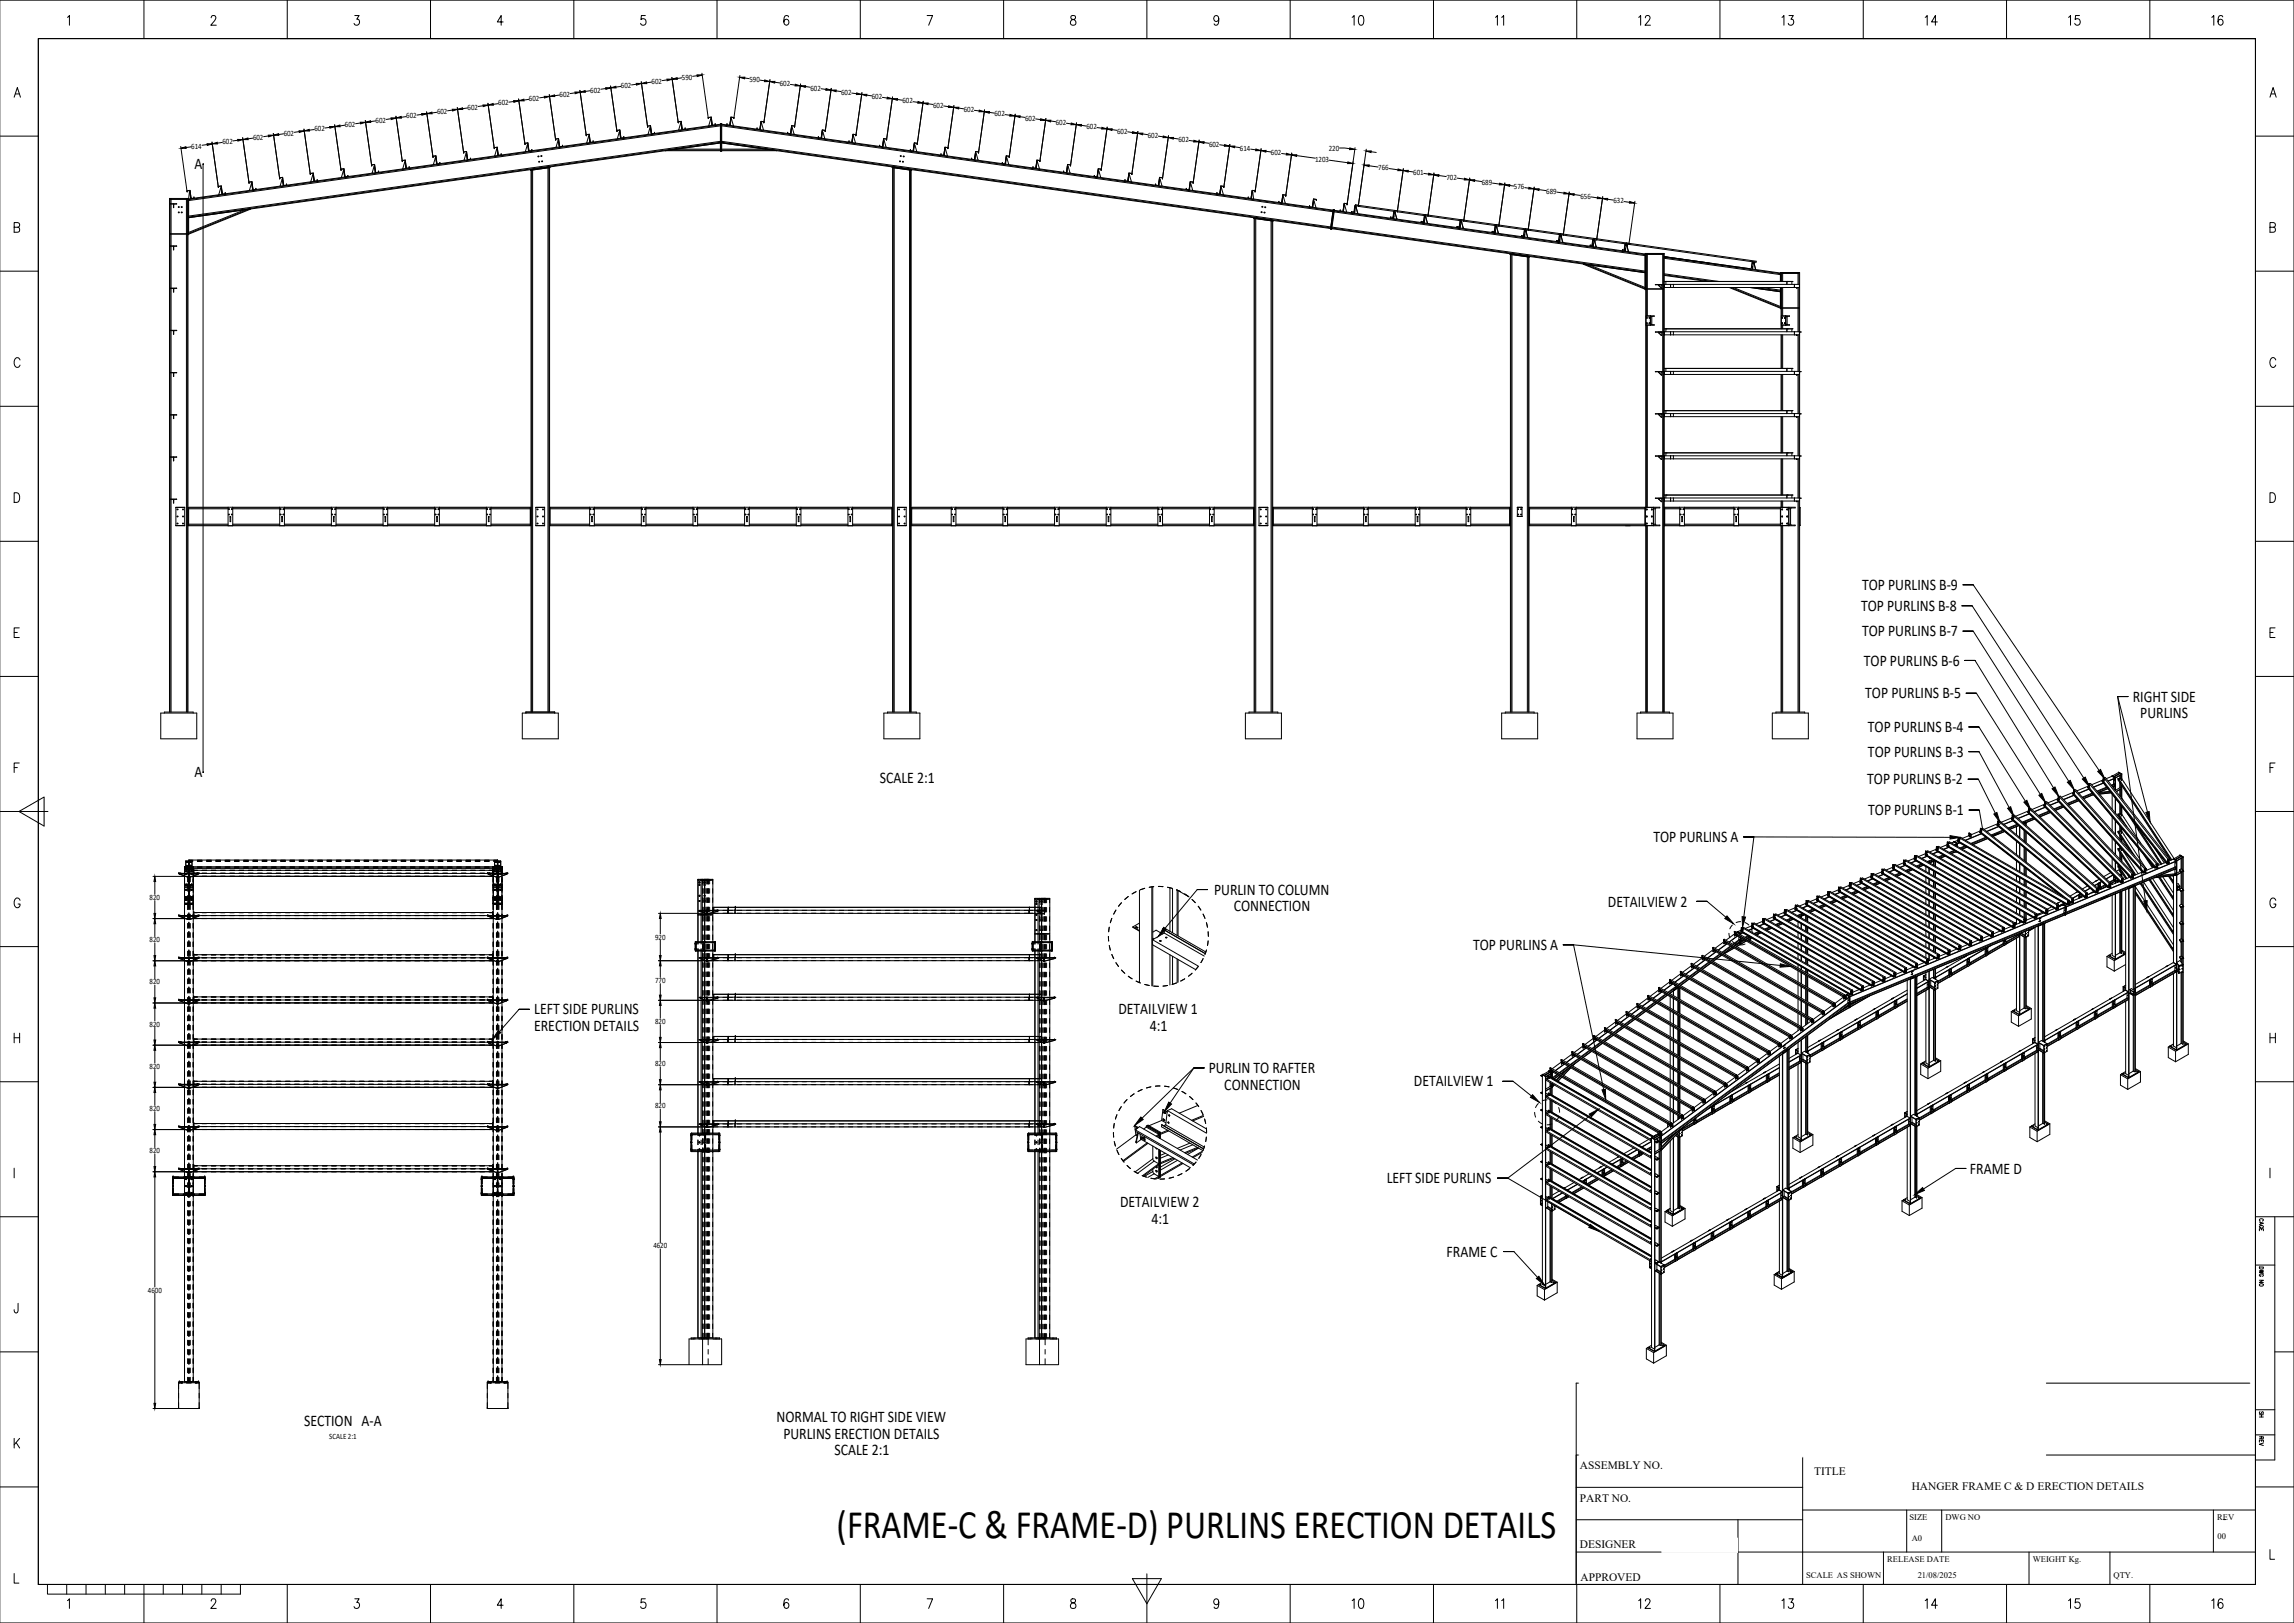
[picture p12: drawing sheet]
<svg xmlns="http://www.w3.org/2000/svg" width="1189mm" height="841mm" viewBox="0 0 1189 841" stroke-linecap="round" stroke-linejoin="round" font-family="sans-serif">
<defs><g id="words">
<text font-size="21" x="434" y="797">(FRAME-C &amp; FRAME-D) PURLINS ERECTION DETAILS</text>
<g font-size="8.4">
<text x="101" y="88">A</text>
<text x="965" y="306">TOP PURLINS B-9</text>
<text x="964" y="317">TOP PURLINS B-8</text>
<text x="965" y="330">TOP PURLINS B-7</text>
<text x="966" y="345">TOP PURLINS B-6</text>
<text x="967" y="362">TOP PURLINS B-5</text>
<text x="1105" y="364">RIGHT SIDE</text>
<text x="1109" y="372">PURLINS</text>
<text x="968" y="379">TOP PURLINS B-4</text>
<text x="968" y="392">TOP PURLINS B-3</text>
<text x="101" y="403">A</text>
<text x="456" y="406">SCALE 2:1</text>
<text x="968" y="406">TOP PURLINS B-2</text>
<text x="968" y="422">TOP PURLINS B-1</text>
<text x="857" y="436">TOP PURLINS A</text>
<text x="629" y="464">PURLIN TO COLUMN</text>
<text x="639" y="472">CONNECTION</text>
<text x="833" y="470">DETAILVIEW 2</text>
<text x="763" y="492">TOP PURLINS A</text>
<text x="277" y="526">LEFT SIDE PURLINS</text>
<text x="580" y="526">DETAILVIEW 1</text>
<text x="277" y="534">ERECTION DETAILS</text>
<text x="596" y="534">4:1</text>
<text x="626" y="556">PURLIN TO RAFTER</text>
<text x="733" y="563">DETAILVIEW 1</text>
<text x="635" y="565">CONNECTION</text>
<text x="1021" y="608">FRAME D</text>
<text x="719" y="613">LEFT SIDE PURLINS</text>
<text x="580" y="625">DETAILVIEW 2</text>
<text x="597" y="634">4:1</text>
<text x="750" y="651">FRAME C</text>
<text x="402" y="737">NORMAL TO RIGHT SIDE VIEW</text>
<text x="158" y="739">SECTION A-A</text>
<text x="406" y="746">PURLINS ERECTION DETAILS</text>
<text x="432" y="754">SCALE 2:1</text>
</g>
<g font-size="5.9">
<text x="819" y="761">ASSEMBLY NO.</text>
<text x="940" y="764">TITLE</text>
<text x="991" y="772">HANGER FRAME C &amp; D ERECTION DETAILS</text>
<text x="819" y="778">PART NO.</text>
<text x="819" y="802">DESIGNER</text>
<text x="819" y="819">APPROVED</text>
</g>
<g font-size="4.4">
<text x="990" y="788">SIZE</text>
<text x="1008" y="788">DWG NO</text>
<text x="1149" y="788">REV</text>
<text x="1149" y="798">00</text>
<text x="991" y="799">A0</text>
<text x="978" y="809">RELEASE DATE</text>
<text x="1054" y="809">WEIGHT Kg.</text>
<text x="936" y="818">SCALE AS SHOWN</text>
<text x="994" y="818">21/08/2025</text>
<text x="1095" y="818">QTY.</text>
</g>
<g font-size="4.2">
<text x="353" y="41">590</text>
<text x="306" y="48">602</text>
<text x="322" y="46">602</text>
<text x="338" y="43">602</text>
<text x="388" y="42">590</text>
<text x="404" y="45">602</text>
<text x="420" y="47">602</text>
<text x="274" y="52">602</text>
<text x="290" y="50">602</text>
<text x="436" y="49">602</text>
<text x="452" y="51">602</text>
<text x="468" y="54">602</text>
<text x="226" y="59">602</text>
<text x="242" y="57">602</text>
<text x="258" y="55">602</text>
<text x="484" y="56">602</text>
<text x="499" y="58">602</text>
<text x="179" y="66">602</text>
<text x="195" y="64">602</text>
<text x="211" y="61">602</text>
<text x="515" y="60">602</text>
<text x="531" y="63">602</text>
<text x="547" y="65">602</text>
<text x="147" y="70">602</text>
<text x="163" y="68">602</text>
<text x="563" y="67">602</text>
<text x="579" y="69">602</text>
<text x="595" y="71">602</text>
<text x="99" y="77">614</text>
<text x="115" y="75">602</text>
<text x="131" y="73">602</text>
<text x="611" y="74">602</text>
<text x="627" y="76">602</text>
<text x="643" y="78">614</text>
<text x="659" y="80">602</text>
<text x="682" y="84">1203</text>
<text x="689" y="78">220</text>
<text x="714" y="88">766</text>
<text x="732" y="91">601</text>
<text x="750" y="93">702</text>
<text x="768" y="96">689</text>
<text x="785" y="98">576</text>
<text x="801" y="100">689</text>
<text x="819" y="103">656</text>
<text x="836" y="105">632</text>
<text x="78" y="466">820</text>
<text x="78" y="488">820</text>
<text x="339" y="487">920</text>
<text x="339" y="509">770</text>
<text x="78" y="510">820</text>
<text x="78" y="532">820</text>
<text x="339" y="531">820</text>
<text x="78" y="554">820</text>
<text x="339" y="552">820</text>
<text x="78" y="576">820</text>
<text x="339" y="574">820</text>
<text x="78" y="598">820</text>
<text x="339" y="647">4620</text>
<text x="77" y="670">4600</text>
<text x="171" y="745">SCALE 2:1</text>
</g>
</g></defs>
<g fill="#000" stroke="#000" stroke-width=".52">
<path d="M361 39h3l-3 1zM383 40h3v1zM219 59h2l-2 1zM221 59l3-1v1zM234 57h3h-2zM237 57l3-1v1zM250 54h3l-3 1zM253 54h3v1zM266 52h3l-3 1zM269 52l2-1 1 1zM282 50h3l-3 1zM285 50l2-1v1z"/>
<path d="M298 48h3l-3 1zM301 48l2-1v1zM314 45l3 1h-3zM317 46l2-1v1zM330 43h2l-2 1zM332 43l3-1v1zM346 41h2l-2 1zM348 41l3-1v1zM396 41l3 1h-3zM399 42h3l-1 1zM412 44h3l-3 1zM415 44h2v1z"/>
<path d="M428 46l3 1h-3zM431 47h2v1zM444 48l3 1h-3zM447 49h2v1zM460 50l2 1h-2zM462 51h3v1zM476 53h2h-2zM478 53h3v1zM492 55l2 1h-2zM494 56h3zM508 57l2 1h-3zM510 58h3v1z"/>
<path d="M94 77l2-1v1zM107 74l3 1h-3zM110 75l3-1v1zM123 72h3l-3 1zM126 72h2h1zM139 70h3l-3 1zM142 70l2-1v1zM155 68h3l-3 1zM158 68l2-1v1zM171 66h3h-3zM174 66l2-1v1zM187 63h2l-2 1z"/>
<path d="M189 63h3zM203 61h2l-2 1zM205 61l3-1v1zM523 59l3 1h-3zM526 60h3v1zM539 62h3h-3zM542 62h3l-1 1zM555 64l3 1h-3zM558 65h2zM571 66l3 1h-3zM574 67h2v1zM587 68l3 1h-3z"/>
<path d="M590 69h2v1zM603 70l2 1h-2zM605 71h3v1zM619 73h2l-2 1zM621 73h3v1zM635 75l2 1h-2zM637 76h3v1zM651 77l2 1h-2zM653 78h3v1zM700 77h2l-3 1zM708 78h3v1zM667 79l2 1h-2z"/>
<path d="M669 80h3v1zM699 84l2 1h-3zM707 86l3-1-1 1zM725 88h2h-3zM727 88h3v1zM740 90l3 1h-3zM743 91h3zM759 92l3 1h-3zM762 93h2v1zM777 95l3 1h-3zM780 96h2v1zM792 97l3 1h-3z"/>
<path d="M795 98h3v1zM811 100h2l-3 1zM813 100h3v1zM828 102l2 1h-2zM830 103h3v1zM845 104l2 1h-3zM1087 400l2-1 2 5zM1040 419l2-1 2 5zM1049 416l1-1 2 5zM1057 412l1-1 2 5zM1063 409l2-1 2 5zM1071 405l2-1 2 5z"/>
<path d="M1079 404l2-1 2 5zM1011 433l5 1-5 1zM1033 422l2-1 1 5zM1112 421h2v5zM80 454l1 3h-1zM80 473h1l-1 3zM80 476l1 3h-1zM342 473l1 3h-1zM895 475l4 4-5-3zM903 475h2l-2 5zM1111 467h2v5zM80 495h1l-1 3z"/>
<path d="M342 495h1l-1 3zM603 481l1 1-4 3zM923 499l5 2h-6zM80 517h1l-1 3zM80 498l1 3h-1zM342 516h1l-1 2zM342 498l1 2h-1zM80 539h1l-1 3zM80 520l1 2h-1zM258 534l2 1-5 4zM342 538h1l-1 2zM342 518l1 3h-1z"/>
<path d="M80 542l1 2h-1zM342 559h1l-1 3zM342 540l1 3h-1zM80 561h1l-1 2zM80 563l1 3h-1zM342 562l1 3h-1zM606 571l1 1-4 4zM794 567l4 4-5-2zM824 577l4-2-3 4zM830 565l2-1v6zM80 583h1l-1 2zM80 585l1 3h-1z"/>
<path d="M342 581h1l-1 3zM342 584l1 3h-1zM591 579l1 1-4 3zM80 605h1l-1 2zM80 607l1 3h-1zM992 619l4-4 1 2zM824 634l4 4-5-2zM796 663l2-2 2 5zM342 704h1l-1 3zM80 727h1l-1 3z"/>
</g>
<g fill="none" stroke="#000" stroke-width=".52">
<path d="M361 39l-2 1M364 38l3 23M383 39l-3 22M219 59l-3 1M221 58l3 23M226 58l-2 1M234 57h-2M237 56l3 23M242 56h-2M250 55h-2M253 54l3 23M258 54h-2"/>
<path d="M266 53h-2M269 51l3 24M274 51l-2 1M282 50l-2 1M285 49l3 24M290 49l-3 1M298 48h-2M301 47l3 23M306 47h-3M314 46h-3M316 45l4 23M322 45h-3"/>
<path d="M330 44h-3M332 42l4 24M338 43h-3M346 41l-3 1M348 40l4 24M353 40l-2 1M386 40l2 1M394 42h2M399 41l-3 23M402 43h2M410 44h2M415 44l-3 22"/>
<path d="M417 45h3M426 46h2M431 46l-3 22M433 47h3M441 48l3 1M447 48l-3 22M449 49l3 1M457 50l3 1M463 50l-4 23M465 52h3M473 53h3M478 52l-3 23"/>
<path d="M481 54h2M489 55h3M494 55l-3 22M497 56h2M505 57h2M510 57l-3 22M513 58l2 1M521 59l2 1M526 59l-3 22M94 76l3 23M99 76h-3M107 75h-2"/>
<path d="M110 74l3 23M115 74h-2M123 73h-2M126 71l3 24M131 72h-2M139 70l-2 1M142 69l3 24M147 69l-3 1M155 68l-2 1M158 67l3 23M163 67h-3M171 66h-3"/>
<path d="M173 65l4 23M179 65h-3M187 64h-3M189 62l4 24M195 63h-3M203 62h-3M205 60l4 24M210 60l-2 1M240 79l2-1v5v-1M240 79h.1M240 79h2v4M242 80l-1 3"/>
<path d="M256 77l2-1v5v-1M256 77l2-1v5M256 77h.1M258 77l-2 4M274 74h-2v1M274 74v1M274 74v4M274 75v3M274 78v-3l-2 4M274 78h.1M276 78h.1M288 73h.1"/>
<path d="M289 72h-1v1M289 72h.1M289 72l1 4-1-4M290 76l-1-3-1 3M291 75l1 1zM304 70h.1M305 71l-1 3M305 70l1 4M305 70h-1M305 70l1 4v-1M307 73h.1M307 73v1"/>
<path d="M307 73l1 1M320 68h.1M321 67l-1 1M321 67v1M321 67l1 5-1-4M321 68h.1M322 72l-1-4-1 4M323 71h.1M336 65h1l1 4M336 65h1l1 4-1-3-1 4M336 65v1M336 66h.1"/>
<path d="M339 69h.1M347 78h26M351 77l-6 1h28M351 77h22M352 64l-1-1h2l1 4h-1M352 64h.1M352 64v-1h1v4M353 64l-1 3M353 67h.1M355 66v1M355 66h.1M367 61h2v4v-1"/>
<path d="M367 61h.1M367 61h2v4M369 62l-2 3M369 64h.1M371 64h.1M371 64v1M373 64h1v14h-1zM373 64l-275 39M373 74l-275 39 275-39-22 3M373 65l-275 38M373 73l-275 39M373 65l-275 39"/>
<path d="M374 64v14M374 78h26M374 64l317 45M374 74l316 44M374 65l317 44M374 77h23M374 73l316 45M374 65l317 45M377 64h.1M377 64v1M378 64h.1M378 64v1"/>
<path d="M379 61l-1 3M379 61h1h-1l-1 4zM379 62l1 3M380 61h.1M392 66v1M392 66h.1M394 67h.1M394 63v4M394 63h2v1v-1h-2v4zM394 64l2 3M396 64h.1M397 77l-23-3 316 44"/>
<path d="M397 77l3 1M400 78h3h-29M408 69h.1M410 66v3zM410 65h2M410 66l1 4M412 66h.1M412 65v1M412 65h-2v4M424 71h.1M426 71h.1M426 71v1"/>
<path d="M426 68h.1M426 67l2 1M426 67v5l-2-1M426 68l1 4M426 68v3M428 68h.1M440 73h.1M440 73v1M442 73v1M442 70v3zM442 71l1 3M444 70h.1"/>
<path d="M444 70h-2l-1 4M456 75v1zM457 76h1M458 76h.1M458 72h.1M458 72h2l-1 1M458 72h1v1M458 72l-1 4M458 73l1 3M458 72v4M459 73h.1M472 78h.1"/>
<path d="M474 78h-1M474 75v3zM474 74l-1 4h-1M474 74h1v1M474 74l-1 4M474 75l1 4M489 80h.1M489 80v1M490 77l-1 3M490 76l1 1-1-1-1 5zM490 77l1 4M491 77h.1"/>
<path d="M506 79l-1 3zM506 79h1M506 80l1 3M507 79h.1M507 79l-1-1-1 5M529 60l2 1M537 62h2M542 61l-3 23M545 63h2M553 64h2M558 64l-3 22M560 65h3"/>
<path d="M569 66h2M574 66l-3 22M576 67l3 1M584 68l3 1M590 68l-3 22M592 69l3 1M600 71h3M606 70l-4 23M608 72h3M616 73h3M621 73l-3 22M624 74h2"/>
<path d="M632 75h3M637 75l-3 22M640 76h3M648 77l3 1M654 77l-4 22M656 78l3 1M664 80h3M669 79l-3 23M694 77h8M702 77l-4 29M708 77l-4 30M711 79h2"/>
<path d="M97 99h1l1 4h2l-1-1 1 1M97 99h1l1 4M97 99h.1M105 85h.1M105 85v315M113 97h.1M115 97l-2 4M115 96v5M115 96l-2 1M117 100h.1M129 94v1M131 94v4"/>
<path d="M131 94h-2M131 98v-3l-2 4M133 98h-2M133 98h.1M145 93v-1h1l1 4M145 93h.1M146 93l-1 3M146 92h.1M146 92l1 4M146 92h-1v1M147 96h.1M148 95l1 1z"/>
<path d="M149 96h-2M161 90h1l1 4M161 90h.1M162 91l-1 3M163 93v1M164 93v1h-1M164 93v1M164 93h.1M177 88h.1M178 88l1 4M178 87l-1 1M178 87v1"/>
<path d="M178 87l1 5 1-1M178 88h.1M179 92l-1-3-1 3M180 91h.1M193 85h1l1 4h1M193 85h1l1 4h-1M193 85v1M193 86h.1M194 86l-1 4M196 89h.1M209 84h.1M210 84l-1 4"/>
<path d="M210 83v4M210 83h-1v1M210 83l1 4M210 83h-2l1 1M210 87h1M212 86h.1M212 86v1h-1M224 81h2v4M224 81h.1M226 85v-3l-1 3M228 84v1h-2M228 84h.1"/>
<path d="M242 82h.1M244 82h.1M244 82v1M260 80h.1M275 88l10-1zM276 88l-1 281M276 88v281M276 88h.1M284 87l-8 1M284 87v282M284 87h.1M284 87l1 282"/>
<path d="M462 86l10 2zM463 87v282M472 88h-1v281M472 88v281M488 80h.1M504 82h.1M504 82l-1 1M504 82v1M505 82h.1M505 82v1M519 84h.1M521 81v3z"/>
<path d="M522 82l1 3M523 81h.1M523 81h-1l-1 4v-1M523 81h-2v4h-2v-1M535 86h.1M535 86v1M537 83h2v1M537 83v4M537 84l2 4M538 84l-1 3M539 84h.1M551 89h.1"/>
<path d="M553 89h.1M553 86v3M553 86l1 4M555 86h.1M555 85h-2v4M555 85v1M567 91h.1M569 91h.1M569 91v1M569 88h.1M569 87v5l-2-1M569 87l2 1"/>
<path d="M569 87v5M569 89l1 3M569 88v3M571 88h.1M583 93v1M583 93h.1M585 93h.1M585 93v1M585 90v3M585 90h2h-2l-1 4zM585 91l1 3M587 90h.1"/>
<path d="M599 95v1zM601 92h.1M601 92v4M601 92h2l-1 1v-1h-1l-1 4zM601 93l1 3M602 93h.1M615 98h.1M616 98h1M617 98h-1M617 95v3M617 95l1 4M618 94v1"/>
<path d="M618 94h-1l-1 4M631 100h.1M633 97l-1 3zM633 97l1 4M634 97h.1M634 97l-1-1-1 5M649 99v3M649 99h1M649 100l1 3M650 99h.1M650 99h1h-2l-1 4M672 81l10 1"/>
<path d="M689 83l9 1M710 86l4 1M720 87l5 1M727 87l-3 23M730 89h2M738 90h2M743 90l-3 22M746 91h4M755 92l4 1M762 92l-3 23M764 94h4M773 95h4"/>
<path d="M780 95l-3 22M782 96h3M790 97l2 1M795 97l-3 22M798 98l3 1M807 100h4M813 100l-3 22M88 103h9M88 103v266M88 106h4zM89 103h.1M89 103v18"/>
<path d="M90 106v2v-2M90 106h.1M97 103h.1M97 103v18M97 103v266M98 103l-1 19M98 103h-10v266M98 103v-3l1 3M115 100v1M117 100l-2 1M129 108l-2 1-29 11M129 108l-31 13"/>
<path d="M130 108l-32 13M130 108h.1M130 108h-1M632 100v1M647 103v-1v1M648 102h1M649 102v1M650 113l10 1M650 113v256M650 113h1v256M659 114l1 255M659 114v255"/>
<path d="M663 104v1M663 104h.1M664 105h.1M665 101l-1 4M665 102l1 3M666 102v-1h-1l-1 4M679 107h.1M680 107h.1M681 104l-1 3M681 104l1 4M682 104v-1h-1l-1 4M682 104h.1"/>
<path d="M690 118l163 22M691 110l-1 8M691 109v1M691 109h1l-2 10zM691 109l-1 10M691 110l162 22M695 109h-1M695 109h.1M696 109h.1M696 109v1M697 106l-1 3M697 106l1 4"/>
<path d="M698 106h.1M698 106l-1-1-1 5M700 110h.1M700 110h2M702 110h.1M702 109v1M702 109h.1M702 107v3M702 107h.1M702 107h1M702 106v1M702 106h2"/>
<path d="M703 107h.1M703 107l1 3M703 107l-1 3M704 110v1M704 110h.1M704 107l18 3M704 106v1M704 106l19 3M721 113h.1M721 113h1h-1M722 113h.1M722 112h.1"/>
<path d="M722 110v3M722 110h1M723 110h.1M723 109v1v-1h1M723 109h1M723 110l-1 3M723 110l1 3M724 113v1M724 113h.1M724 110l14 2M724 109v1M724 109l33 5"/>
<path d="M737 115h.1M737 115h-1M737 115h1M738 115h.1M738 114h.1M738 115v1M738 112v3M738 112h1v1M738 112h.1M739 112v-1l1 1M739 111l-1 1M739 112h.1"/>
<path d="M739 112l1 3M739 112l-1 4M739 112l1 4M740 115v1M740 116h.1M740 112h.1M740 112l17 2M740 111v1M755 117h.1M755 117v1M755 117v1h2M755 117l2 1"/>
<path d="M756 118h1M757 117h.1M757 114l-1 4M757 114h1v1M757 115h.1M757 114h.1M757 114h2M757 115v3M757 115l1 3M758 118h.1M759 115h.1M759 115l17 2v1"/>
<path d="M759 114v1M759 114l151 21v1l-66-9M773 120h2v1l-2-1M773 120h.1M775 120h.1M775 119v1M775 119h.1M775 117v1M775 117v-1l2 1M776 117v1M776 117l-1 1M776 118v3"/>
<path d="M776 118l-1 3M776 118h.1M776 117h.1M777 117h.1M777 117l13 2M790 119v3v-3M790 119h1v1M790 120h.1M791 119h-1M791 119h.1M791 119h1M791 120h.1"/>
<path d="M791 120l1 3M791 120l-1 3M792 119h.1M792 119l17 3v1M816 101h3M825 102l3 1M831 102l-4 22M833 103l3 1M842 104l3 1M847 104l-3 23M88 121h9M88 127l4 1z"/>
<path d="M89 121v248M90 128v1v-1M90 128h.1M97 121v248M775 120v-3l-1 3h1M776 121h.1M783 131l10 2M783 132v237M783 132h1M784 132l8 1M784 132v237M789 122h.1"/>
<path d="M789 122l-1 1M789 122v1h1M789 122h1M790 122h.1M790 122v1M792 133h.1M792 133v236M792 123h.1M807 125h.1M807 125h1M808 125h.1M808 124h.1"/>
<path d="M808 122v3M808 122h.1M808 122h1M809 122l-1 3M809 122h.1M809 122l1 3M809 122h-1M810 125v1M810 125h.1M810 121h-1v1M810 122l16 2M810 121v1"/>
<path d="M824 137l29 12M824 127h.1M824 127v1h1l1-1M824 127h2M825 127h.1M826 124l-1 3h1M826 124h1v1M826 125h.1M826 124v1M826 124h.1M826 124h1M826 125l1 3"/>
<path d="M826 125v3v-1M827 128h.1M827 124h.1M827 124l16 3v1M828 124h-1M841 129h.1M841 129l1 1M841 129v1M842 130h.1M842 129h.1M842 126v4zM842 127h.1"/>
<path d="M843 126h1v1M843 127l1 3M843 127l-1 3M843 127h.1M844 130h.1M844 127h.1M844 126v1M853 132l-162-23 162 23M853 131v132M853 131v33M853 132h9M854 131v1"/>
<path d="M854 132v18M862 131v1M862 132v18M862 131v238M862 133l61 8M862 133l61 9M862 134l61 8M908 139h.1M908 138h.1M908 136v3M908 136h.1M909 136l1 3"/>
<path d="M909 136l-1 3M909 136h.1M909 136v1M910 139v1M910 139h.1M88 149h4zM90 149v2v-2M90 150h.1M853 141l-163-23 163 23M853 149l-32-12 32 13M853 150v-19h9v238M853 150h9"/>
<path d="M854 150v14M860 148h.1M861 147v1M861 148v1l-1-1M862 150v219M862 147h-4l4 1M862 143l23 3M862 148h1M862 142l25 4M862 146h67M862 149h71M862 142l29 4"/>
<path d="M863 147v2M863 146v1M864 146h.1M866 147v2M867 147v2M896 149l27 11M897 149l26 10M898 149l25 10M907 149l16 2M909 149l14 2M913 149l10 1M923 146v-5h10v228"/>
<path d="M923 149v11M923 141v5M923 149v21M923 149v15M923 160h9M923 159h9M923 142h9M923 141h9M924 141h.1M924 142v4M924 149v10M924 160v4"/>
<path d="M926 146v1M927 146h.1M929 146v1M929 146h.1M930 147v2M931 149h.1M932 141h.1M932 142v5M932 149v10M932 160v12M932 141v6M932 149v23"/>
<path d="M933 147h-71M88 171h4zM90 171v2v-2M90 172h.1M853 164h2M853 168v95M853 164h4h-2M854 167v1M854 164v1M854 168v95M855 167v1M855 164v1"/>
<path d="M855 164v4M855 168h2h-4M855 168h1M855 164h1M856 168h.1M856 164v4M856 164h.1M860 172h.1M861 172h.1M861 172v2l-1-2M862 172h-4h4M862 172h71"/>
<path d="M862 172h1M862 170h67M862 173h1M862 174h71M863 172v2M863 170v2M864 170h.1M866 172v2M867 172v2M923 174v17M923 168v2M923 164h4h-1"/>
<path d="M924 164v1M924 167v1M924 168v2M924 174v17M925 165h.1M925 167v1M925 164v1M925 167h.1M925 164v4M926 164h-3v4h4h-1M926 164v4M926 168h.1"/>
<path d="M926 164h.1M926 170v2M927 170h.1M929 170v2M929 170h.1M930 172v2M931 174h.1M932 174v18M88 193h4zM90 193v2v-2M90 193h.1M860 193h.1"/>
<path d="M861 192v1M861 193v1l-1-1M862 192h-4l4 1M862 192h71v1M862 191h67h-67M862 193h1M862 194h71M863 192v2M863 191v1M864 191h.1M866 192v2M867 192v2"/>
<path d="M923 194v19M924 194v19M926 191v1M927 191h.1M929 191v1M930 192v2M931 194h.1M932 194v20M88 215h4zM90 215v2v-2M90 215h.1M860 215h.1"/>
<path d="M861 214v1M861 215v1l-1-1M862 214h-4l4 1M862 214h71v1M862 215h1M862 213h67M862 216h1M862 216h71M863 214v2M863 213v1M864 213h.1M866 214v2"/>
<path d="M867 214v2M923 216v19M924 216v19M926 213v1M927 213h.1M929 213v1M929 213h.1M930 214v2M931 216h.1M932 216v20M88 237h4zM90 237v2v-2"/>
<path d="M90 237h.1M860 236v1M860 237h.1M861 236h.1M861 236v2l-1-1M862 236h-4h4M862 236h71M862 236h1M862 235h67M862 238h71M863 236v2M863 235v1"/>
<path d="M864 235h.1M866 236v2M867 236v2M923 238v19M924 238v19M926 235v1M927 235h.1M929 235v1M929 235h.1M930 236v2M931 238h.1M932 238v20"/>
<path d="M88 259h4zM90 259v2v-2M90 259h.1M860 258v1M860 259h.1M861 258h.1M861 258v2l-1-1M862 258h-4h4M862 258h71M862 258h1M862 257h67M862 260h71"/>
<path d="M863 258v2M863 257v1M864 257h.1M866 258v2M867 258v2M923 260v3M924 260v3M926 257v1M927 257h.1M929 257v1M929 257h.1M930 258v2"/>
<path d="M931 260h.1M932 260v109M91 263h5v9h-5zM91 263h5M97 272h178M97 263h1M98 272v-9h177v9M98 272h20M98 263h20M98 264h20M118 263v9M119 264h.1"/>
<path d="M119 268h1M119 268l1 2zM120 264h.1M121 272h24M121 263h24M121 263v9M121 264h24M145 263v9M145 264h1M146 268h.1M146 268v2zM147 264h.1"/>
<path d="M147 272h25M147 263h25M147 263v9M147 264h25M172 263v9M172 264h.1M173 268h.1M173 268v2zM174 264h.1M174 272h25M174 263h25M174 263v9"/>
<path d="M174 264h25M199 263v9M199 264h.1M200 268h.1M200 268v2zM200 264h1M201 272h24M201 263h24M201 263v9M201 264h24M225 263v9M226 264h.1"/>
<path d="M226 268h1M226 268l1 2zM227 264h.1M228 272h24M228 263h24M228 263v9M228 264h24M252 263v9M252 264h1M253 268v2zM253 268h.1M254 264h.1"/>
<path d="M254 272h21M254 263h21M254 263v9M254 264h21M275 263h.1M278 263h4v9h-4zM278 263h4M285 272h178M285 263h.1M285 272v-9h177v9M285 272h21M285 263h21"/>
<path d="M285 264h21M306 263v9M306 264h.1M307 268h.1M307 268v2zM307 264h1M308 272h24M308 263h24M308 263v9M308 264h24M332 263v9M333 264h.1"/>
<path d="M333 268h1M333 268l1 2zM334 264h.1M335 272h24M335 263h24M335 263v9M335 264h24M359 263v9M359 264h1M360 268l1 2zM360 268h1M361 264h.1"/>
<path d="M362 263v9M362 272h24M362 263h24M362 264h24M386 263v9M386 264h.1M387 268h.1M387 268v2zM388 264h.1M388 272h25M388 263h25M388 263v9"/>
<path d="M388 264h25M413 263v9M413 264h.1M414 268h.1M414 268v2zM414 264h1M415 272h24M415 263h24M415 263v9M415 264h24M439 263v9M440 264h.1"/>
<path d="M440 268h1M440 268l1 2zM441 264h1M442 272h20M442 263h20M442 263v9M442 264h20M462 263h1M465 263h5v9h-5zM465 263h5M472 272h178M472 263h.1"/>
<path d="M472 272v-9h178v9M472 272h21M472 263h21M472 264h21M493 263v9M493 264h1M494 268h.1M494 268v2zM495 264h.1M495 272h25M495 263h25M495 263v9"/>
<path d="M495 264h25M520 263v9M520 264h.1M521 268h.1M521 268v2zM522 264h.1M522 272h25M522 263h25M522 263v9M522 264h25M547 263v9M547 264h.1"/>
<path d="M548 268v2zM548 268h.1M548 264h1M549 272h24M549 263h24M549 263v9M549 264h24M573 263v9M574 264h.1M574 268h1M574 268l1 2zM575 264h.1"/>
<path d="M576 272h24M576 263h24M576 263v9M576 264h24M600 263v9M600 264h1M601 268v2zM601 268h.1M602 264h.1M602 272h25M602 263h25M602 263v9"/>
<path d="M602 264h25M627 263v9M627 264h.1M628 268h.1M628 268v2zM629 264h.1M629 272h21M629 263h21M629 263v9M629 264h21M650 263h.1M652 263h5v9h-5z"/>
<path d="M652 263h5M660 272h123M660 263h.1M660 272v-9h122v9M660 272h20M660 263h20M660 264h20M680 263v9M680 264h1M681 268h.1M681 268v2zM682 264h.1"/>
<path d="M683 272h24M683 263h24M683 263v9M683 264h24M707 263v9M707 264h.1M708 268h.1M708 268v2zM709 264h.1M709 272h24M709 263h24M709 263v9"/>
<path d="M709 264h24M733 263v9M734 264h.1M734 268h1M734 268l1 2zM735 264h1M736 272h24M736 263h24M736 263v9M736 264h24M760 263v9M760 264h.1"/>
<path d="M761 268h.1M761 268v2zM762 264h.1M762 272h20M762 263h20M762 263v9M762 264h20M782 263h1M786 263h3v5h-3zM786 263h3M792 263h1M793 272h21"/>
<path d="M793 263h21M793 264h21M814 263v9M815 264h.1M815 268l1 2zM815 268h1M816 264h1M817 272h36M817 263h36M817 263v9M817 264h36M853 263h4"/>
<path d="M853 263v9M853 263h.1M853 272h.1M853 272v97M854 271v1M854 264h.1M854 267v1M854 272v97M856 271v1M856 264h.1M856 267v1M857 263v9"/>
<path d="M857 263h3h-67v9M857 272h3h-68M857 272h1M857 264h1M858 272h.1M858 264v8M858 263v1M862 263h61v9M862 272h9M862 263h9M863 263v9M863 272h8"/>
<path d="M863 264h8M871 263v9M871 264h.1M872 268v2zM872 268h.1M872 264h1M873 272h26M873 263h26M873 263v9M873 264h26M899 263v9M899 264h.1"/>
<path d="M900 268v2zM900 268h.1M900 264h1M901 272h22M901 263h22M901 263v9M901 264h22M923 263h4M923 263h7h-3M923 272v97M923 271l1 1M923 264h1"/>
<path d="M923 268h1M924 267l-1 1M924 264h-1M924 271h-1M924 267v1M924 264h.1M924 271v1M924 272v97M926 268h.1M926 264h.1M926 271v1M926 271h.1"/>
<path d="M926 267v1M927 263v9M927 272h3h-68M927 272h1M927 264h1M928 272h.1M928 264v8M928 263v1M933 263v9M933 272h.1M933 263h.1M1022 314h-5h5l58 89"/>
<path d="M1023 303h-6h6l65 96M1023 327h-6h6l49 78M1024 342h-6h6l40 66M1024 359h-5h5l33 53M83 370h19v13h-19zM85 370v-1h15v1M271 370h18v13h-18zM273 370v-1h14v1M458 370h19v13h-19zM460 370v-1h15v1M645 370h19v13h-19zM647 370v-1h15v1"/>
<path d="M778 370h19v13h-19zM780 370v-1h15v1M848 370h19v13h-19zM850 370v-1h15v1M918 370h19v13h-19zM920 370v-1h15v1M1026 377h-6h6l24 38M1026 390h-6h6l15 28M105 400h.1M1025 404h-5h5l9 17M1026 420h-6h6l2 10M1051 419h1"/>
<path d="M1051 419v1M1051 419h.1M1051 419l42 39M1052 419h-1M1052 419h.1M1052 420h.1M1059 417l40 40M1059 417h.1M1059 417h1M1059 417l-6 2M1060 417h.1M1060 415v1"/>
<path d="M1060 415l40 40M1060 415l-1 2M1060 416h.1M1060 418l-6 3M1060 417l40 40M1060 417v-1l1-1 39 40M1060 417l-1 1M1062 417l5-2-4 2M1065 420l4-2-4 2M1066 414l38 41M1066 414h.1M1067 414l-6 2"/>
<path d="M1067 414h.1M1067 413h.1M1067 413v1M1067 415l38 40M1067 415h-1M1067 413l38 40M1067 413v2M1067 413h1l38 40M1069 417l-5 2M1069 418l-4 1M1074 411l37 41M1075 411l-7 2"/>
<path d="M1075 411h.1M1075 410v1M1075 410h.1M1075 409v1M1075 409v2M1075 409h.1M1075 411l36 41M1075 411h-1M1075 412l-6 2M1075 409l37 41M1075 409h1l36 41M1077 414l-6 2"/>
<path d="M1077 414l-5 3M1077 415l-5 2M1082 408l35 42M1082 408h.1M1082 407l-6 3M1082 407l1 1M1082 407h.1M1082 407h1M1082 406h1M1082 406v1M1083 406h.1M1083 406v1"/>
<path d="M1083 409l-6 2M1083 408l34 42M1083 408h-1M1083 407h.1M1083 408h.1M1083 406l35 42M1083 406v2M1083 406h1l34 42M1084 411l-5 2M1085 411l-6 2M1085 412l-5 2M1085 412h.1"/>
<path d="M1089 405l34 42M1089 405h.1M1090 404l-6 3M1090 404v1M1090 404h.1M1090 403h.1M1090 403v1M1090 406l-5 2M1090 405l33 42M1090 405h.1M1090 403l34 42M1090 403h1l33 42"/>
<path d="M1090 403v2M1092 408l-5 2M1092 409l-5 2M1093 410l-5 1M1094 410l-6 1M1094 411h-6M1095 402l1 1-4 2M1095 402l1 1M1095 402h.1M1095 402l-3 2M1095 412v7M1095 406l1 1"/>
<path d="M1095 406l-1 1M1095 404v2M1095 407v1M1096 407l-1 1 1-1M1096 407h-2M1096 407v1M1096 406h.1M1096 404h.1M1096 402v1M1096 403h.1M1096 407h.1M1096 408h.1"/>
<path d="M1096 403v6M1096 414v7M1096 403v7l3-2M1097 414h-1v7M1097 414h.1M1098 403l1 2M1098 403l1 3M1098 403l28 43M1098 400l1 1M1098 400v1M1098 400l-3 2M1098 400h.1"/>
<path d="M1098 400l2 1M1099 408h.1M1099 401h.1M1099 401l-3 1M1099 403h.1M1099 403l-1 1M1099 401l-3 1h-1M1099 402v1M1099 406v2M1099 409v3M1099 417v5M1099 405l26 41"/>
<path d="M1099 405v1M1099 406l26 40M1099 409v4M1099 403v1M1099 408v1l-2 1M1099 404h.1M1099 404h1M1099 401l-3 2M1099 401v3M1099 407v7M1099 418v4M1100 404h.1"/>
<path d="M1100 401h-1M1100 401v3M1100 407v7M1100 418v4M1100 414v1M1100 414h.1M1100 404l27 41M1100 404h-2M1004 439h.1M1004 439l-1 1M1004 440h.1M1004 439l57 32"/>
<path d="M1004 439v2M1004 439h1l56 32M1009 438l57 33M1009 438h.1M1009 438h1M1009 438l-3 1M1009 436l1 1M1009 436v2M1009 436h.1M1009 437h.1M1009 437h1M1010 437h.1"/>
<path d="M1010 437h-1M1010 438l56 33M1010 438h-1M1010 436l56 33M1010 436l57 33M1010 436v2M1010 439l-3 1M1010 438h.1M1011 434h-107h5h-5h5l-5 41M1013 436l1 1M1013 436l-2 1M1013 436h.1"/>
<path d="M1013 438l1-1zM1013 438h.1M1014 438h.1M1014 437v1M1014 437h.1M1014 437v1v-1M1015 435l-2 1M1015 435v1M1015 436l56 33M1015 436h.1M1015 434h.1M1015 434v1"/>
<path d="M1015 435h.1M1015 436l57 33M1015 434l57 33M1015 434h1l56 33M1015 434v2M1015 437h-1M1015 436h1M1016 436h-1M1016 436h.1M1016 437h-2M1016 435h.1M1018 438l-2 1"/>
<path d="M1019 439l-3 1M1019 439l-2 1M1020 433l1 1M1020 433l-3 1M1020 432h2M1020 432v1M1020 433h1M1020 433h.1M1021 432h.1M1021 433h.1M1021 434h.1M1021 433v1"/>
<path d="M1021 432v1M1022 432l-1 2M1022 432h.1M1026 431l43 34M1026 431l42 33M1026 431h.1M1026 431l-4 2M1026 431h1M1026 430v1M1026 430h.1M1026 429l1 1M1026 429v2"/>
<path d="M1026 429h.1M1026 430h1M1027 430h.1M1027 431l44 35M1027 431h-1M1027 429l47 37M1027 429l48 37M1027 429v2M1027 432l-8 3M1027 431h.1M1029 434l-8 3M1029 434l-7 3"/>
<path d="M1030 434l-8 4M1030 435l-7 3M1033 433h.1M1034 432h.1M1035 427l45 38M1035 427h.1M1035 427l-7 3M1035 427h1M1035 432h.1M1035 425l1 1M1035 425v2M1035 425h.1"/>
<path d="M1035 425l46 38M1035 426h1M1035 426h.1M1036 426h.1M1036 428l45 37M1036 428v-2v-1l46 38M1036 428h-1M1036 428l-6 3M1036 427h.1M1038 430l-6 3M1039 431l-6 2 6-2M1042 424l44 38"/>
<path d="M1042 424l44 39M1042 424h.1M1043 424l-6 2M1043 424h.1M1043 422v1M1043 422v2M1043 422h.1M1043 423h.1M1043 424l44 38M1043 424v1M1043 425l-5 2M1043 423l44 38"/>
<path d="M1043 423l1-1 43 38M1043 423v1M1045 428v5M1045 436v7M1045 427l-4 2M1046 427l-5 2M1046 428l-4 2M1047 428v6M1047 437v7M1049 427l5-3-5 3M1049 430v6M1049 439v7"/>
<path d="M1049 427l1-1zM1049 426h.1M1049 427h.1M1049 431v5M1050 431v6M1050 440v7M1050 426h.1M1050 426v2M1051 421l41 39M1051 421h.1M1051 420l-6 3M1051 420l1 1"/>
<path d="M1051 420h.1M1052 421l41 39M1052 421v-2l42 39M1052 421h-1M1052 422l-6 2M1052 421h.1M1054 424l-6 2M1057 423l6-2-6 2M1062 420l-6 3M1062 421l-5 2M1095 423v7M1095 434v7"/>
<path d="M1096 425v7M1096 436v7M1098 440l1 1M1098 431l1 1M1098 422l1 2M1098 431l1 2M1098 440l1 2M1098 440l9 13M1098 431l8 13M1098 422l4 6M1099 440h.1M1099 440h-1"/>
<path d="M1099 431h.1M1099 431h-1M1099 422h.1M1099 422h-1M1099 424h.1M1099 428v3M1099 433v2M1099 439v1M1099 432l6 10M1099 424l2 3M1099 432v1M1099 433l5 7"/>
<path d="M1099 432h.1M1099 423h.1M1099 432h1M1099 423h1M1099 429v2M1099 434v2M1100 432h.1M1100 423h.1M1100 440h-2M1100 429v2M1100 434v2M1100 422l9 15"/>
<path d="M1100 431l12 19M1100 431h-2M1100 422h-2M1103 422l17 26M1105 425l15 23M1107 428l13 20M1113 421l-16-60h6h-6h6h-6l15 106M1117 440l5 7M79 454h176M80 457v6M93 453h.1M93 453h5"/>
<path d="M93 453l5 2M94 453h.1M96 450h.1M96 450h164M96 449h4M96 449v-3h3v3M96 449v267M96 459h4M96 450h2M96 460h4M96 458h1M96 459h.1"/>
<path d="M96 458l1 1M96 459h1M96 449h.1M96 449h1M96 449l2 1-2-1M96 450h4M96 458l2 1M96 449h2M96 453h1M96 451h1M96 458h.1M97 449h1"/>
<path d="M97 447h.1M97 449h.1M97 458h.1M97 449h2h-2M97 453h.1M97 450l1 1M97 449l1 1M97 450h1M97 449v3M97 455v2M97 458v4M97 458l2 1"/>
<path d="M97 458l2 1-2-1M98 453h.1M98 455h.1M98 449h2h-2M98 458h.1M98 450h.1M98 458h-1M98 457h.1M98 454h.1M98 457v1M98 456v1M98 456h.1"/>
<path d="M98 455v1M98 454v1M98 452v1M98 452h.1M98 451v1M98 451h.1M98 450v1M98 450h160M98 459h.1M98 459h-2M98 446h.1M98 446h2"/>
<path d="M98 447v24M98 459v1M98 453h160M98 453h5M98 459v2M98 460v1M98 450h2M98 453v1M98 447h1M98 449h1M98 447h.1M98 449h.1"/>
<path d="M98 449h2M98 449v1M98 449v3M98 455v2M98 458v4M98 458h2M99 453h.1M99 458l1 1M99 447h-1M99 449h-1M99 449h.1M99 447h.1"/>
<path d="M99 449h1M99 450h.1M99 458h.1M99 453h1M99 451h1M99 458h1M99 459l-1-1 2 1M100 458v1M100 458h.1M100 449h.1M100 450h-2M100 450h.1"/>
<path d="M100 459h-2v1M100 449v267M100 454h.1M100 453h.1M100 451h.1M100 451v3M100 451h155M100 454h155M102 453h.1M102 446h3M102 450h3M103 453h.1"/>
<path d="M103 453l-5 2M107 446h2M107 450h2M112 446h2M112 450h2M117 446h2M117 450h2M121 446h3M121 450h3M126 446h3M126 450h3M131 446h2"/>
<path d="M131 450h2M136 446h2M136 450h2M141 446h2M141 450h2M145 446h3M145 450h3M150 446h3M150 450h3M155 446h2M155 450h2M160 446h2"/>
<path d="M160 450h2M165 446h2M165 450h2M169 446h3M169 450h3M174 446h3M174 450h3M179 446h2M179 450h2M184 446h2M184 450h2M189 446h2"/>
<path d="M189 450h2M193 446h3M193 450h3M198 446h3M198 450h3M203 446h3M203 450h3M208 446h2M208 450h2M213 446h2M213 450h2M217 446h3"/>
<path d="M217 450h3M222 446h3M222 450h3M227 446h2M227 450h2M232 446h2M232 450h2M237 446h2M237 450h2M241 446h3M241 450h3M246 446h3"/>
<path d="M246 450h3M251 446h2M251 450h2M253 453h.1M253 453h5M253 453l3 1M253 453l5 2M253 453h1M254 453h.1M255 454h.1M255 453h.1M255 451h.1"/>
<path d="M255 451v3M256 450h.1M256 459h2v1M256 459h4M256 450h2M256 460h4M256 449h4M256 450h4M256 458h1M256 449h.1M256 446h2M256 458v1"/>
<path d="M256 458h.1M256 453h1M256 451h1M257 447h.1M257 449h.1M257 458l-1 1M257 449h-1M257 453h.1M257 450l1 1M257 449l1 1M257 450h1M257 449v3"/>
<path d="M257 455v2M257 458v4M257 449h2l-1 1M258 453h.1M258 455h.1M258 449h-2M258 450h-2M258 458h-1M258 450h.1M258 457h.1M258 454h.1M258 460v1"/>
<path d="M258 459v2M258 459v1M258 452v1M258 447v24M258 459h.1M258 446h.1M258 449h-160M258 458h.1M258 450v-1v3M258 453h5M258 450h2M258 457v1"/>
<path d="M258 456v1M258 456h.1M258 455v1M258 454v1M258 452h.1M258 451v1M258 451h.1M258 450v1M258 458l-2 1M258 449v1M258 458l-1 1M258 449h-2v-3h3v3h1"/>
<path d="M258 449h1M258 447h1M258 447h.1M258 449h.1M258 455v2M258 458v4M258 458h2M259 453h.1M259 449h-2M259 449h-1M259 447h-1M259 449h.1"/>
<path d="M259 447h.1M259 450h.1M259 458l-2 1 2-1M259 458h1M259 453h1M259 451h1M259 458h.1M260 458h.1M260 449l-2 1M260 458l-2 1M260 458l-2 1h2M260 450h.1"/>
<path d="M260 449h-4v267M260 449v267M260 459h.1M260 459h-1M260 458l-1 1h1M260 458l-1 1M260 449h.1M260 449h-1h1M260 449h-1M262 453h.1M263 453h.1M263 453l-5 2"/>
<path d="M362 456v33M362 456h7M362 458h.1M362 458v1M362 457h.1M362 457v1M362 459h.1M362 459h1M362 458h1M362 457h1M363 458v1M363 457v1"/>
<path d="M363 456h.1M363 456v33M364 456v33M364 456v2M365 456h.1M365 458v1M365 457v1M365 459h.1M365 458h.1M365 457h.1M365 456v237M366 456v2"/>
<path d="M366 456h.1M367 456v2M367 456h.1M368 456v2M368 456h.1M597 460v51M597 459v52M598 459l-2 1M600 459h3M605 460h2M953 460h.1M953 460v1"/>
<path d="M953 460l57 32M953 460v2M953 460h1l57 32M958 459h.1M958 459l57 33M958 459h1M958 459l-3 1M959 457v1M959 457l-1 2M959 459h.1M959 457h.1M959 458h.1"/>
<path d="M959 459l56 33M959 458l57 32M959 458l1-1 56 33M959 458v1M962 459l3-1-3 1M964 456l1 1M964 456l-3 2M964 457l57 33M964 457h.1M964 455h1M964 455v1M964 456h.1"/>
<path d="M964 455h.1M965 455l56 33M965 455l-1 2M965 455l57 33M965 457h.1M965 456h.1M968 459l-3 1M968 460l-3 1M969 460l-3 1M970 454h.1M970 455l56 32M970 455l56 33"/>
<path d="M970 454l-4 2M970 455h.1M970 453h.1M970 453v1M970 455l57 32M970 453l57 32M970 453h1l56 32M970 453v2M970 455l-2 1M970 454h1M971 453v1M971 455l-3 2"/>
<path d="M971 454h.1M971 453h.1M973 457l-2 1M974 457l-3 1M974 458l-2 1M975 452l57 33M975 452h1M975 452l-3 1M975 452h.1M975 450l1 1M975 450v2M975 450h.1"/>
<path d="M976 451h.1M976 452h.1M976 452l56 33M976 452h-1M976 451l56 32M976 451v1M976 451v-1l57 33M976 453l-3 1M979 455l-3 1M979 455l-2 1M980 455l-3 1 3-1M981 449v1"/>
<path d="M981 449l-4 2M981 450h.1M981 450l56 33M981 448h1M981 448v1M981 449h.1M981 448h.1M981 450l57 33M982 448l56 33M982 448l-1 2M982 448l57 33M982 451l-3 1"/>
<path d="M982 450h.1M982 449h.1M984 452l-2 1M985 453l-3 1M985 453l-2 1 3-1M986 448l57 32M986 448l57 33M986 448h.1M986 447h1M986 447l-3 2M987 447h.1M987 446h.1"/>
<path d="M987 446l-1 1M987 448l57 32M987 448h.1M987 446l57 33M987 446h1l56 32M987 446v2M987 448l-2 1M987 448l-2 2M987 446v1M990 450l-2 1M991 451l-2 1M992 445h1"/>
<path d="M992 445l-3 1M992 445l57 33M992 445h.1M992 443l1 1M992 443v2M992 443h.1M992 444h.1M992 444h1M993 444h.1M993 444h-1M993 445l56 33M993 445h-1"/>
<path d="M993 444l56 32M993 444v-1l57 33M993 444v1M993 446l-3 1 3-1M993 445h.1M996 448l-3 1M996 448l-2 1M997 448l-3 1M998 443l56 33M998 442v1M998 442l-4 2M998 443h.1"/>
<path d="M998 441h1M998 441v1M998 442h.1M998 441h.1M998 449v3M998 455v2M998 443l57 33M999 441l57 33M999 441l56 33M999 441l-1 2M999 443h.1M999 444l-3 1"/>
<path d="M999 442h.1M1000 450v3M1000 456v2M1000 447h.1M1000 445h.1M1001 446h.1M1001 445l-2 1M1002 446l-3 1M1002 446v2M1002 451v3M1002 457v2M1002 452v2"/>
<path d="M1002 457v3M1002 446l-2 1M1003 446l-3 1M1003 446v3M1003 452v2M1003 457v3M1003 440h1M1003 441h.1M1003 441l57 32M1003 441l57 33M1003 440l-3 1M1004 441l56 32v1"/>
<path d="M1004 441h.1M1004 441l-2 1M1007 443l-2 1M1008 444l-2 1 2-1M1013 441l-3 1M1013 441l-2 1M1014 441v1M1014 441l-3 1M1014 441h.1M1045 446v5M1045 454v2M1045 459v3"/>
<path d="M1047 447v5M1047 455v2M1047 448v4M1049 449v4M1049 456v3M1049 450v3M1050 450v4M1050 457v2M1082 459l-3 2M1086 457h.1M1087 456l-1 1M1087 456h.1"/>
<path d="M1087 458v2M1088 458v3M1088 459h.1M1088 458h.1M1088 456l-4 2M1088 460h1M1088 460v1l1-1M1089 457l-3 2M1089 457l-1 1M1089 457v3M1089 460h.1M1091 458l-2 2"/>
<path d="M1091 459l-2 1M1092 459l-5 2M1092 460h.1M1092 460h1M1093 459h.1M1093 458h.1M1093 460h-1M1093 460h.1M1093 460h1M1093 458v2M1093 458h1M1093 459v1"/>
<path d="M1093 458l1 1M1094 458v1M1094 459h.1M1094 460h.1M1094 459v1M1094 458v2M1094 452l-4 2M1094 458h-1l1 1M1094 458h-1M1094 458h.1M1095 445v4M1095 458h.1"/>
<path d="M1095 453l-4 2M1095 456h1M1095 454v2M1095 456l-2 1M1096 456l-2 1M1096 456v1M1096 456h.1M1096 454h.1M1096 454v1M1096 455h.1M1096 454v4M1096 457l-2 1"/>
<path d="M1096 447v4M1096 457h.1M1096 455v3M1097 451h1l1 2h-1M1097 455l-1 1 1 1v-1M1098 449l1 1M1098 449l1 2M1098 449l4 6M1098 457h.1M1098 449h.1M1098 457l-4 2M1099 442v3"/>
<path d="M1099 451v1M1099 453h1zM1099 449h-1M1099 450l3 5M1099 441l8 12M1099 451l3 4M1099 441v1M1099 450v1M1099 442l7 12M1099 457h.1M1099 442v4M1099 454h.1"/>
<path d="M1099 453v1M1099 456h.1M1099 441h1M1099 440l1 1M1099 455l1 1M1099 455h.1M1099 440v1M1099 441h.1M1099 443v3M1099 452v1M1100 455h.1M1100 441h.1"/>
<path d="M1100 456h.1M1100 457h-1M1100 440v1M1100 455l-1 1M1100 443v3M1100 452v2M1100 457h.1M1100 455v1M1100 455v2M1100 440l8 13M1100 456v1M1103 453v2"/>
<path d="M1103 460h.1M1103 460h1M1104 460h.1M1104 455l-4 1M1104 455h.1M1105 459h.1M1105 454h.1M1105 453h.1M1105 455h-1M1105 455h.1M1105 453v2M1105 454v1"/>
<path d="M1105 453h1M1105 454v-1l1 1M1106 454l-1 1M1106 460v53M1106 454h-1M1106 453h.1M1106 459h.1M1106 453h-1M1106 459v54M1107 459l-1 54M1107 459l-1 96M1107 459l19 31"/>
<path d="M1107 459l-4 2M1107 459h.1M1109 458l17 26M1110 458l16 25M1110 452l-4 2M1111 452h.1M1111 443l4 7M1111 457l15 24M1111 451v1M1111 451h.1M1111 452h1M1112 451h.1"/>
<path d="M1112 450l-1 2M1112 452h.1M1112 450v1M1112 452h-1M1112 451v1M1112 450h.1M1112 450l1 1M1113 445l3 5M1114 456l12 19M1114 447l2 2M1114 456l12 18M1116 455l10 17"/>
<path d="M1116 449l-4 2M1117 455h.1M1117 450h.1M1117 449h.1M1117 448h.1M1117 448h1M1118 448h-1M1118 450h-1M1118 449v1M1118 450h.1M1118 448v2M1118 448h.1"/>
<path d="M1118 449h.1M1118 448v1M1119 455l7 11M1119 455l7 10M1121 454l5 9M1122 447l-4 2M1123 447h.1M1123 446v1M1123 446h.1M1123 447h1M1124 447h.1M1124 446h.1"/>
<path d="M1124 445l-1 2M1124 445v1M1124 454l2 4M1124 446v1M1124 445h.1M1124 454l2 3M1124 454l2 2M1126 454h.1M1126 456h.1M1126 456v1M1126 445l2 1M1126 445l-2 1v1"/>
<path d="M1126 445h.1M1126 454v45M1127 445h.1M1127 445h-1M1127 449v1M1127 453h.1M1127 447v2M1127 450v3M1127 449l-56 24M1127 453l-8 1M1127 450h1l-58 24M1127 453h1l-11 2"/>
<path d="M1127 450l-56 23M1127 453l-9 1M1127 445l1 1M1128 453h.1M1127 446l1 1M1127 446h.1M1128 445h-1M1128 450h.1M1128 445v1M1128 446h.1M1128 449h.1M1128 447h.1"/>
<path d="M1128 454h.1M1128 446v8M1128 454l-11 1M1128 446v97M1128 453l3-1v9M1128 459h1M1128 458h1l1 1M1129 459v2M1129 459h.1M1129 460h.1M1130 460h-1M1130 451v1"/>
<path d="M1130 451h.1M1130 460h.1M1130 459h-1M1130 459h.1M1130 443h.1M1130 443v1M1130 443l-3 2M1130 443l1 1M1130 459v2M1130 451l-2 1M1130 452h.1M1130 444h1l-3 2"/>
<path d="M1130 444l-2 1M1130 444l-3 1M1130 450h1M1130 450v1M1130 444h1M1130 444h.1M1130 445v5M1130 452v8M1131 444h.1M1131 445v5M1131 452v8M1131 450l1 1"/>
<path d="M1131 451h.1M1131 444v7M1131 452v9M1132 451l-2 1M1132 451h.1M80 467v6M80 479v6M93 475h.1M93 474h.1M93 474h5M93 475h5M93 474v1"/>
<path d="M93 475l5 1M94 474h.1M94 475h.1M94 474v1M96 469h.1M96 468h.1M96 469h4M96 468h4M96 465h4M96 468h2M96 465h.1M96 461h1"/>
<path d="M97 465h.1M97 465h-1M97 464v4M97 469v2M97 474v2M97 479v2M98 475h.1M98 476h.1M98 465h.1M98 468h.1M98 474h.1M98 467l-2 1"/>
<path d="M98 473v3M98 478v3M98 463v-2v2M98 463l-1 2M98 467v1M98 474h160M98 471v-25h160v25M98 475h5M98 461v1v-1M98 462v2v-2M98 463v1M98 464v1"/>
<path d="M98 468h2M98 465h1M98 465v-1v1M98 465h2M98 464v4M98 469v2M98 474v2M98 479v2M99 474v1M99 468h.1M99 465h.1M99 461h1"/>
<path d="M100 465h-1M100 465h.1M100 469h.1M100 468h.1M100 476h.1M100 474h.1M100 473h.1M100 473v3M100 473h155M100 473h2M102 474h.1M102 475h.1"/>
<path d="M102 474v1M103 475h.1M103 475l-5 1M103 474v1M103 474h.1M105 473h2M109 473h3M114 473h3M119 473h2M124 473h2M129 473h2M133 473h3"/>
<path d="M138 473h3M143 473h2M148 473h2M153 473h2M157 473h3M162 473h3M167 473h2M172 473h2M177 473h2M181 473h3M186 473h3M191 473h2"/>
<path d="M196 473h2M201 473h2M206 473h2M210 473h3M215 473h2M220 473h2M225 473h2M229 473h3M234 473h3M239 473h2M244 473h2M249 473h2"/>
<path d="M253 475h.1M253 474h.1M253 474v1M253 475h5M253 475l3 1M253 475l5 1M253 474h1M253 473h2M254 474h.1M254 475h.1M254 474v1M255 476h.1"/>
<path d="M255 474h.1M255 473h.1M255 473v3M255 476h-176M256 469h.1M256 468h.1M256 469h4M256 468h4M256 465h1M256 465h4M256 465h.1M256 468h2"/>
<path d="M256 461h1M257 465h.1M257 465h1M257 464v4M257 469v2M257 474v2M257 479v2M258 465h.1M258 475h.1M258 476h.1M258 465v-1l-1 1M258 468h.1"/>
<path d="M258 474h.1M258 467l-2 1M258 473v3M258 478v3M258 464v1M258 463v1M258 462v2M258 462v1M258 461v2M258 461v1M258 467v1M258 474h5"/>
<path d="M258 475h5M258 468h2M258 465v-1v1M258 465h1M258 465h2M258 464v4M258 469v2M258 474v2M258 479v2M259 474v1M259 468h.1M259 465h1"/>
<path d="M259 461h1M260 469h.1M260 468h.1M262 474h.1M262 475h.1M262 474v1M263 475h.1M263 475l-5 1M263 474v1M263 474h.1M342 476v8M362 474h7"/>
<path d="M362 472h.1M362 472h11M362 472h1M362 467h.1M362 464h.1M362 467h1M362 464h1M363 472h-1M363 467h.1M363 464h.1M363 472h.1M363 472l3 2 6-2"/>
<path d="M363 474h.1M364 472h.1M364 460v3M364 465v3M364 470v2M364 475v2M364 480v2M364 474h.1M365 474h.1M365 467h.1M365 464h.1M365 472h.1"/>
<path d="M366 472h.1M366 460v3M366 465v3M366 470v2M366 475v2M366 480v2M366 474h.1M366 472v2h1v-2M366 472h1M367 472h-1M367 460v3M367 465v3"/>
<path d="M367 470v4M367 475v2M367 480v2M367 472h.1M367 474h.1M367 470v2M368 460v3M368 465v3M368 470v2M368 475v2M368 480v2M368 474h.1"/>
<path d="M370 472h170M371 472h.1M372 472h.1M373 472h.1M375 472h5M377 472v1M377 470v3M378 470v2M381 473h.1M381 472h.1M381 470h.1M381 470v3"/>
<path d="M382 472h2M387 472h2M392 472h2M396 472h3M401 472h3M406 472h2M411 472h2M416 472h2M420 472h3M425 472h3M430 472h2M435 472h2"/>
<path d="M440 472h2M444 472h3M449 472h3M454 472h2M459 472h2M464 472h2M468 472h3M473 472h3M478 472h2M483 472h2M488 472h2M492 472h3"/>
<path d="M497 472h3M502 472h2M507 472h2M512 472h2M516 472h3M521 472h3M526 472h2M531 472h4M533 472v1M533 470h.1M534 470v2M536 466v23"/>
<path d="M536 466h8M537 472h5M537 472h.1M537 467h.1M537 476v1M537 477h.1M537 474h.1M537 468h.1M537 468v1M537 476h.1M537 469h.1M538 472h.1"/>
<path d="M538 466h.1M538 466v23M539 466v23M539 466v2M539 470v3M539 475v2M539 480v2M539 466h.1M540 472v1h-199M540 473h.1M540 476v1M540 474h.1"/>
<path d="M540 468h.1M540 468v1M540 467h.1M540 476h.1M540 477h.1M540 469h.1M540 470h.1M540 466v227M540 470h-170v3M540 472h.1M540 466v2M540 470v3"/>
<path d="M540 475v2M540 480v2M541 466v2M541 470v3M541 475v2M541 480v2M541 472v2l-3-2M541 466h.1M542 466v2M542 470v3M542 475v2M542 480v2"/>
<path d="M543 466h.1M576 476l-1 2M578 472l-1 2M581 468l-1 2M585 465l-2 1M589 462l-2 1M591 461v48M591 478l-4 2M593 460l-2 1M606 460v23M608 460v23M610 461l2 1"/>
<path d="M611 461v24M614 463l2 2M616 465l-6-4v24M618 466l1 2M620 461h6h-6l-16 20M621 470l1 2M623 474l1 2M625 478l1 2M885 467h-6h6l9 8M898 479l-2 2M902 478h-2M904 478l2 1"/>
<path d="M908 480h.1M908 480l-3 1M908 478l1 1M908 478v2M908 478h.1M908 479h.1M909 479l56 32M909 479v-1l57 33M909 479l-1 1M909 480h.1M909 479h.1M913 477l1 1"/>
<path d="M913 478l57 33M913 478h.1M913 477l-3 2M914 476h.1M914 476l-1 1M914 477h.1M914 476v1M914 478l56 33M914 478h.1M914 476l57 33M914 476v2M914 476h1l56 33"/>
<path d="M914 479l-2 1M919 476l57 32M919 476h.1M919 476l57 33M919 475l-3 1M919 475h.1M919 474h1zM919 474v1h1M919 474h.1M920 476l56 32v1M920 476h-1M920 474l56 32"/>
<path d="M920 474l57 32M920 474v2M920 475h.1M920 476l-3 1M920 474v1M920 474h.1M923 478l-3 1M923 478l-2 1M924 479l-3 1M925 473h.1M925 473l-4 1M925 473l56 33"/>
<path d="M925 471v1M925 471v2M925 471h.1M925 472h.1M925 473l57 33M925 471l57 33M925 471h1l56 33M925 474l-2 1M925 473h1M926 473h-1M926 473h.1M926 474l-3 1"/>
<path d="M926 472h.1M928 476l-2 1M929 476l-3 1M929 476l-2 1M930 470l1 1M930 471l57 33M930 470l-3 2M930 471h.1M930 469h1M930 469v1M930 470h1M930 470h.1"/>
<path d="M930 469h.1M931 469h.1M931 469v1M931 470h.1M931 471l56 33M931 471h.1M931 469l57 33M931 469v2M931 469h1l56 33M931 472l-2 1 2-1M932 478v2M932 475l3-1-2 1"/>
<path d="M933 475h.1M933 475v1M933 479v2M933 475l1 1M934 479v2M934 474h.1M934 473l-3 1M934 474l-2 1M935 471h.1M935 474l-2 1M936 474v3M936 468h.1"/>
<path d="M936 468l-3 2M936 469l56 32M936 469l56 33M936 469h.1M936 467h1zM936 467v1M936 475v2M936 467h.1M936 469l57 32M937 467l56 32M937 467l-1 2M937 467l57 32"/>
<path d="M937 469l-3 1 3-1M937 468h.1M937 475v3M937 467v1M937 467h.1M940 471l-3 1M940 472l-2 1M941 472l-3 1M942 466l56 33M942 466l-4 1M942 466h.1M942 464v1"/>
<path d="M942 464l-1 2h1M942 464h.1M942 465h.1M942 466l57 33M942 465l57 32M942 465l1-1 56 33M942 465v1M942 467l-2 1M942 465h1M943 465h.1M945 469l-2 1M946 469l-3 1"/>
<path d="M946 469l-2 1M947 464h.1M947 464l57 33M947 463l1 1M947 463l-3 2M947 462h1zM947 462v1M947 463h.1M947 462h.1M947 462l1 1M947 463h1M948 463h.1"/>
<path d="M948 462v1M948 464l56 33M948 464h-1M948 462l56 33M948 462l57 33M948 462v2M948 464h.1M948 465l-3 1M949 468l3-1-3 1M951 466l-3 1M951 463l3-1-3 2M951 467l-2 1"/>
<path d="M953 461h.1M953 461l-4 1M953 462l56 32M953 462l56 33M953 462h.1M953 462l57 32M954 461h.1M954 460v1M954 460h.1M956 464l-2 1M957 464l-3 1M957 465l-2 1"/>
<path d="M959 460l-2 1M962 462l-3 1M962 462l-2 1M963 462l-3 1M963 462l-2 1M998 460v3M998 466v2M998 471v3M998 477v2M1000 461v3M1000 467v2M1000 472v3"/>
<path d="M1000 478v2M1002 463v2M1002 468v3M1002 474v2M1002 479v3M1003 463v3M1003 469v2M1003 474v3M1003 480v2M1043 480h.1M1043 479h.1M1044 479v1"/>
<path d="M1044 479h.1M1044 480h.1M1044 479h1M1044 478v1M1045 478l-1 1M1045 465v2M1045 471v2M1045 476v3M1047 460v3M1047 466v2M1047 471v3M1047 477v1"/>
<path d="M1047 472v2M1048 478l-4 1M1049 478h.1M1049 477h.1M1049 476v1M1049 476h.1M1049 462v2M1049 467v3M1049 473v2M1049 478h1M1049 473v3M1049 476l1 1"/>
<path d="M1049 476h1M1049 476v2M1050 477h.1M1050 478h.1M1050 476h.1M1050 462v3M1050 468v2M1050 473v4M1050 476h-1M1050 477v1M1054 475l-4 2M1054 476h.1"/>
<path d="M1055 475h.1M1055 474h.1M1055 476h-1M1055 476h.1M1055 474v2M1055 474v1M1055 474h1M1056 474h.1M1056 474h-1M1056 474l-1 2M1056 474h-1h1M1056 480h.1"/>
<path d="M1056 474l1-1zM1056 480v104M1056 479h.1M1057 477h.1M1057 476h.1M1057 473h.1M1058 476h-1M1058 476h.1M1058 479h.1M1058 473l-2 1M1059 479v61M1059 478h.1"/>
<path d="M1059 473l-3 2M1060 479h.1M1060 479v61M1060 473h.1M1060 473v1M1060 472h.1M1061 473l-1 1M1061 473h.1M1061 471v2M1061 472h.1M1061 471h.1M1061 472v1"/>
<path d="M1063 470l-2 1M1065 471l-4 1M1066 471h.1M1066 470h.1M1066 469h.1M1066 468h1zM1066 468h.1M1066 471h1M1066 469v2M1066 469l1 1M1067 470h.1M1067 471h.1"/>
<path d="M1067 469h.1M1067 469h-1M1067 470v1M1067 469v1M1068 469v1M1068 469h.1M1068 469l-1 1M1068 467l-2 1M1069 469h.1M1069 469h-1M1069 469l2 1M1069 469l-2 1"/>
<path d="M1070 473v1M1070 473l-111 46M1070 468l-3 2M1070 474h.1M1070 474l-111 46M1070 468l-1 1M1070 470v3M1070 473h.1M1070 472h.1M1070 470h.1M1070 468v1M1071 470l-112 47"/>
<path d="M1071 470h.1M1071 470l-1 4M1071 470l57-24zM1071 469h.1M1071 468h.1M1071 468h1M1072 467h.1M1072 468h-1M1072 469h-1M1072 469h.1M1072 467v2M1072 467l1 1"/>
<path d="M1072 468h.1M1072 467v1M1072 467l2 1M1073 467v1M1073 467l-1 1M1073 467l-1 2M1073 467h-1M1073 468h.1M1074 467h.1M1074 466h.1M1074 468h-1M1074 468h.1"/>
<path d="M1074 466v1M1074 466v2M1074 466h1M1074 467v1M1074 467l1 1M1075 466l-1 1M1075 466l-1 2M1075 468h-1M1075 468h.1M1075 466h.1M1075 466h-1M1076 462h.1"/>
<path d="M1076 462v1M1076 462h1l-4 2M1077 462h-1M1077 464v2M1078 463l-4 2 4-1M1078 463h.1M1078 463v2M1078 464h.1M1078 465h.1M1078 464l1 1M1078 463v1M1080 465l-6 2"/>
<path d="M1080 465h.1M1080 465h1M1081 464h.1M1081 463h.1M1081 465h-1M1081 465h.1M1081 463l1 1M1081 463v2M1081 464v1M1082 463h.1M1082 464l-1 1M1082 464v1"/>
<path d="M1082 464h.1M1082 465h.1M1082 463h-1M1083 460l-2 2M1085 462l-3 2M1085 462l-1 1M1086 462h.1M1086 462v1M1086 462h1M1086 461h.1M1086 461h1M1087 461h-1"/>
<path d="M1087 461h.1M1087 462l-1 1M1087 462v1M1087 462h.1M1087 461v1M1087 463h.1M1087 461v2M1087 461h1M1087 460v1M1089 460v1l3-2-3 2M1089 466h.1M1091 465h.1"/>
<path d="M1092 465h.1M1095 464v31l1 1M1096 463v33M1099 462v32M1100 462l-1 32M1102 461v52M1103 460v1M1103 460v97M1107 462l19 31M1107 463l19 30M1107 462l19 29M1126 474h.1"/>
<path d="M1126 465h.1M1128 461h1M1128 460h1M1128 460h.1M1128 460l1 1M1129 461h.1M1130 461h-1M1130 478v1M1130 469v1M1130 469h.1M1130 478h.1M1130 461v1"/>
<path d="M1130 461h.1M1130 470h.1M1130 479h.1M1130 462h.1M1130 469h1M1130 460h1M1130 460v1M1130 478h1M1130 462v7M1130 470v8M1130 479v8M1131 462v7"/>
<path d="M1131 470v8M1131 479v8M1131 460l1 1M1131 478l1 1M1131 469l1 1M1131 461h.1M1131 479h.1M1131 470h.1M1131 462v8M1131 470v9M1131 479v9M1132 461l-2 1"/>
<path d="M1132 479h-2M1132 470h-2M1132 461v1M1132 470h.1M1132 479h.1M80 489v6M93 496h.1M93 496h5M93 496v1M93 497h.1M93 497l5 1M94 496h.1"/>
<path d="M97 496h.1M97 483v3M97 488v3M97 493v2M97 498v2M98 496h.1M98 498h.1M98 496v1M98 497h.1M98 483v3M98 487v4M98 492v3"/>
<path d="M98 497v3M98 496h160M98 488v3M98 493v2M98 498v2M99 496h.1M100 498h.1M100 496h.1M100 495h.1M100 495v3M100 495h155M100 496h2"/>
<path d="M102 496h.1M103 496h.1M103 497h.1M103 497l-5 1M103 496v1M105 496h2M109 496h3M114 496h3M119 496h2M124 496h2M129 496h2M133 496h3"/>
<path d="M138 496h3M143 496h2M148 496h2M153 496h2M157 496h3M162 496h3M167 496h2M172 496h2M177 496h2M181 496h3M186 496h3M191 496h2"/>
<path d="M196 496h2M201 496h2M206 496h2M210 496h3M215 496h2M220 496h2M225 496h2M229 496h3M234 496h3M239 496h2M244 496h2M249 496h2"/>
<path d="M253 496h.1M253 496v1M253 497h.1M253 497l3 1M253 497l5 1M253 496h2M254 496h.1M255 498h.1M255 496h.1M255 495h.1M255 495v3M255 498h-176"/>
<path d="M257 496h.1M257 483v3M257 488v3M257 493v2M257 498v2M258 496h.1M258 498h.1M258 496v1M258 497h.1M258 483v3M258 487v4M258 492v3"/>
<path d="M258 497v3M258 496h5M258 488v3M258 493v2M258 498v2M259 496h.1M262 496h.1M263 496h.1M263 497h.1M263 497l-5 1M263 496v1M342 487v8"/>
<path d="M360 488h11v5h-11zM360 492h.1M360 489h.1M360 488v5M361 488v5M361 488h9zM361 492l9 1zM362 489v-33h7v237M362 492v96M363 496h.1M363 497l3 1 6-1M363 497h.1"/>
<path d="M363 496v1M363 492v96M364 496h.1M364 492v96M364 484v3M364 489v3M364 494v2M364 499v2M364 488h.1M364 493h.1M365 488h.1M365 492v1"/>
<path d="M365 488v4M365 493h.1M366 496h.1M366 484v3M366 489v3M366 494v2M366 499v2M366 497h.1M366 497v1h1v-1M366 496l1 1M366 496v1M367 484v3"/>
<path d="M367 489v3M367 494l-1 3M367 497v1M367 499v2M367 497h.1M367 496h.1M367 494v2M368 484v3M368 489v3M368 494v2M368 499v2M370 495h170"/>
<path d="M370 489h.1M370 492h.1M370 488v5M371 496h.1M372 496h.1M372 496v1M372 497h.1M373 496h-11h185h-10M377 496v2M377 495v3M378 495v1M381 498h.1"/>
<path d="M381 496h.1M381 495h.1M381 495v3M533 496v2M533 495h.1M534 495v1M535 489h.1M535 492h.1M535 488h10v5h-10zM535 488v5M535 488h10zM535 492l10 1z"/>
<path d="M536 489v-23h8v227M536 492v96M536 484h8M537 482h.1M537 496h.1M538 497h.1M538 497l3 1v-1M538 496v1M538 496h.1M538 484h.1M538 492v96M539 492v96"/>
<path d="M539 485v2M539 489v3M539 494v3M539 499v2M539 484h.1M539 488h.1M539 493h.1M539 492v1M539 488v4M539 492l1 1M539 488h1M540 488h-1"/>
<path d="M540 492l-1 1M540 496v2h-199M540 488v4M540 498h.1M540 492v1M540 482h.1M540 488h.1M540 495h.1M540 495h-170v3M540 493h.1M540 496h.1M540 485v2"/>
<path d="M540 489v3M540 494v3M540 499v2M541 484h.1M541 485v2M541 489v3M541 494v3M541 499v2M541 497h.1M541 498h.1M541 496v2v-1M542 485v2"/>
<path d="M542 489v3M542 494v3M542 499v2M542 484h.1M543 484h.1M545 492h.1M545 489h.1M545 488v5M546 496h.1M547 497h.1M547 496h.1M547 496v1"/>
<path d="M547 497l-6 1M574 485l1 3M575 480v3M575 490v2M576 495l1 2M578 499l2 2M587 480l4 2M587 480l4 3M589 481h1M589 481h.1M589 480v1M589 480l1 1"/>
<path d="M590 481h.1M597 490l23 12M597 486l1 1M597 483l2-1 4 2M597 487h1M601 488h1M601 488h.1M601 487v1M603 481l22 13M603 481h.1M603 481l22 12M603 483l-6 4 24 14"/>
<path d="M603 483l21 12M603 482v1M604 486h1M604 486h.1M605 486h.1M606 495v15M608 496v14M610 497v12M611 497v12M624 497l-2 2M625 492l-1 3M626 483v2"/>
<path d="M626 488v2M876 499l1 1M876 499h.1M877 500l56 32M877 500h.1M877 500v-1l57 33M882 495h1M882 495v1M882 496l57 32M882 496l1-1 56 33M882 495h.1M882 496h.1"/>
<path d="M882 497h.1M882 496l-4 4M882 496v1M883 496l-1 1M883 497l56 32v-1M883 497h.1M884 497l-5 4M886 498l-5 4M886 499l-5 3M887 499l-5 3M888 491h.1M888 491l56 33"/>
<path d="M888 491v1M888 491l57 33M888 492h.1M888 492l56 32M888 492l-5 4M888 492v1M888 493h.1M888 493l57 32-1-1M888 493h1M889 492v1M889 492h.1M889 493h.1"/>
<path d="M889 493l-4 3M889 493l-4 4M891 494l-4 4M892 495l-5 3M892 495l-4 3M893 487h1M893 487h.1M893 487l57 33M893 487v1M893 487h1l56 33M893 488h.1M893 488l57 32"/>
<path d="M893 488h1M893 488l-4 3M894 487h.1M894 488h.1M894 488l-1 1M894 488v1M894 489h-1M894 489h1M894 489l56 32M894 488l1 1M895 488v1M895 489l-5 3"/>
<path d="M895 489l-4 3M896 484l1 2M897 492l1-1-5 3M897 490l-5 3M897 490l-4 4M898 488l2 1M899 491l-5 3 5-3M899 483h.1M899 483l56 33M899 483l57 33M899 483v1M899 485h.1"/>
<path d="M899 484h.1M899 484l-5 3M899 484v1M900 484v1M900 484h.1M900 484l56 33M900 484v1zM900 483l2 1M900 483h.1M900 485l-4 3M901 485l-5 3M901 489h.1"/>
<path d="M901 487h.1M901 485v2M901 488v1M901 489l-2 1M901 487l-3 2M901 487l1 1-3 2M901 489h1M901 487l-3 3M902 489h.1M902 488h.1M902 487h.1M902 486h.1"/>
<path d="M902 489v1M902 486v4M902 489l-2 2M902 489l-2 1M902 484h.1M902 488l-3 2M902 486v3M902 483l57 32M902 483l57 33M902 483h.1M902 482h1M902 482l-1 1"/>
<path d="M902 481h1M902 481v1M902 482h.1M902 481h.1M903 481h.1M903 482h.1M903 486l-1 1M903 483l56 32M903 483h.1M903 481l57 32M903 481v2M903 481h1l56 32"/>
<path d="M903 483l-1 1 1-1M903 487h-1M904 487l-2 1 2-1M904 487l-2 1M904 489l-2 1M905 488l-3 1M905 486h2h-1M906 485l-2 1M906 487l2-1-2 2M906 485l-1 1M907 486h-2M908 481v3"/>
<path d="M908 486l-2 1M908 480l56 33M908 480l57 33M909 481l-3 1M911 484h-1M911 483l-2 1M912 483l-3 1M912 483l-2 2M912 483l-2 1M913 483l-3 1M917 480l-2 1M917 481l-2 1"/>
<path d="M918 481l-2 1 2-1M932 483v3M932 489v2M932 494v3M932 500v2M933 484v3M933 490v2M933 495v3M934 484v3M934 490v2M934 495v3M936 480v3"/>
<path d="M936 486v2M936 491v3M936 497v2M937 481v2M937 486v3M937 492v2M937 497v3M993 500h.1M993 500h1M993 499v2M993 499h1M994 499h.1"/>
<path d="M994 499h-1M997 499l-3 1M998 499h.1M998 483v2M998 488v3M998 494v2M998 498h.1M998 497h.1M998 497v1M999 499h-1M999 499h.1M999 497v2"/>
<path d="M999 497v1M999 498h.1M999 497h.1M999 498v1M1000 483v3M1000 489v3M1000 495v3M1000 484v2M1002 485v2M1002 490v3M1002 496v1M1002 485v3"/>
<path d="M1002 491v2M1003 496l-4 2M1003 485v3M1003 491v3M1004 497h.1M1004 496h.1M1004 495h.1M1004 497h1M1004 496v1M1004 495v2M1004 495h1M1005 496h-1"/>
<path d="M1005 496h.1M1005 497h-1M1005 495h.1M1005 495v1M1005 497h.1M1005 495h-1M1005 495v2M1008 494l-3 2M1009 494v1M1010 494h.1M1010 493h.1M1010 494l-1 1"/>
<path d="M1010 493h1M1010 492v2M1010 492h1M1011 492h.1M1011 492h-1M1011 493l-1 1M1011 493h.1M1014 492l-3 1M1015 492h.1M1015 491h.1M1015 490h.1M1015 490v1"/>
<path d="M1015 492h1M1016 490l-1 2M1016 492h.1M1016 491h.1M1016 490h.1M1016 491v1M1016 491v-1v1M1018 496l1-1zM1018 496h.1M1019 497l1 3M1019 500l-8 4M1020 495l-17 10"/>
<path d="M1020 489l-4 2M1020 497v4M1020 497h.1M1020 497l-9 5M1020 498h.1M1020 499h1M1020 499v1l1-1M1021 498h-1M1021 497h-1M1021 490h.1M1021 497h.1M1021 498h.1"/>
<path d="M1021 496l-1 1M1021 500l-1 1M1021 489h.1M1021 488h.1M1021 489l1 1M1021 488h1M1021 488v2M1021 499h.1M1021 489h1M1021 488l1 1M1022 489h.1M1022 488h.1"/>
<path d="M1022 488v1M1022 490h.1M1022 488h-1M1022 488v2M1025 487l-3 2M1026 487v1M1026 487h.1M1026 486h1M1027 486h.1M1027 487l-1 1M1027 487h.1M1027 485v2"/>
<path d="M1027 485v1M1027 485h.1M1027 486v1M1029 492v2M1029 494v1M1029 494l-8 5v-3M1029 495l-8 4M1029 495h.1M1029 491v4M1029 491h.1M1029 495l-8 5M1029 492l-8 4"/>
<path d="M1029 492h.1M1029 493h.1M1030 493h.1M1030 493h-1M1030 493l1 1M1030 493v1h1M1030 491h.1M1030 491h-1M1030 491v2M1030 494v1M1030 495h-1M1031 494h.1"/>
<path d="M1031 485l-4 1M1031 490l-28 16M1032 485h.1M1032 490l-2 1M1032 484h.1M1032 483v1M1032 483h.1M1032 485h1M1032 483v2M1033 485h.1M1033 485h-1M1033 484h.1"/>
<path d="M1033 483h.1M1033 483h-1M1033 484v1M1033 484l-1-1 1 1M1037 482l-4 2M1037 483h.1M1037 483h1M1038 482h.1M1038 481h.1M1038 483h-1M1038 483h.1M1038 483h1"/>
<path d="M1038 481h1M1038 481v2M1038 487v2M1038 489l-8 4M1038 482v1M1038 481v1M1038 489l-7 5M1038 489h1M1038 481l1 1M1039 482h.1M1039 490l-9 5M1039 490h.1"/>
<path d="M1039 482h-1M1039 483h.1M1039 487v3M1039 481h.1M1039 481h-1M1039 481v2M1039 488h.1M1039 487v1M1039 487h.1M1039 488h1M1039 488v1l1-1M1039 489v1"/>
<path d="M1039 489h.1M1040 488h.1M1042 480l-3 2M1043 480v1M1044 480l-1 1M1045 486v38l2 1M1046 485h.1M1046 484v1M1046 485l-6 3M1046 485h1M1047 485l-8 4M1047 484v41"/>
<path d="M1047 485h.1M1047 484l3 2M1047 484h.1M1047 484l3 1M1048 483l-1 1M1048 483h.1M1048 483l2 2M1049 486v36M1050 483v3M1050 486h.1M1050 484h.1M1050 485h.1"/>
<path d="M1050 482h.1M1050 486v37M1051 483h.1M1051 485h.1M1051 483l4-2v59M1051 482v3l-1 1M1056 480l4-2-4 2v104M1092 496l4 2M1092 496v5l4 2M1093 495l3 2M1093 495h.1M1093 495l-1 1"/>
<path d="M1094 495h.1M1095 494l-2 1M1096 498v5M1096 497h.1M1099 494h.1M1099 494l-3 1M1100 493l2 1-6 3M1100 492l2 2M1100 494h.1M1102 494l-6 3M1102 494l-6 4M1102 500l-6 3"/>
<path d="M1126 491h.1M1126 483h.1M1126 491v1M1126 499l2 1M1126 499h.1M1128 500h.1M1128 500l-13 7M1128 500l-21 12M1128 500v4M1128 500l-2-1-19 11M1128 499l2-1 1 2h-2M1128 499l1 1"/>
<path d="M1130 496v1M1130 487v1M1130 487h.1M1130 496h.1M1130 488h.1M1130 497h.1M1130 495h1M1130 495v1M1130 487h1M1130 488v7M1130 497v2M1131 488v7"/>
<path d="M1131 497v2M1131 495l1 2M1131 487l1 1M1131 496h.1M1131 487h.1M1131 496v1M1131 487v1M1131 488v8M1131 497v3h-2M1131 488h.1M1131 497v44M1132 497h-2"/>
<path d="M1132 488h-2M1132 497h.1M79 520h176M80 501v6M80 510v7M93 518h.1M93 518h5M93 518v1M93 519h.1M93 519l5 1M94 518h.1M97 503v2"/>
<path d="M97 507v3M97 512v3M97 517v2M98 518h.1M98 518v1M98 519h.1M98 502v3M98 507v3M98 511v4M98 516v4M98 518h160M98 518h5"/>
<path d="M98 503v2M98 512v3M98 517v2M99 518h.1M100 520h.1M100 518h.1M100 517h.1M100 517v3M100 517h155M100 520h155M102 518h.1M103 518h.1"/>
<path d="M103 519h.1M103 519l-5 1M103 518v1M253 518h.1M253 518h5M253 518v1M253 519h.1M253 519l3 1M253 519l5 1M253 518h1M254 518h.1M255 520h.1"/>
<path d="M255 518h.1M255 517h.1M255 517v3M257 503v2M257 507v3M257 512v3M257 517v2M258 518h.1M258 518v1M258 519h.1M258 502v3M258 507v3"/>
<path d="M258 511v4M258 516v4M258 518h5M258 503v2M258 512v3M258 517v2M259 518h.1M262 518h.1M263 518h.1M263 519h.1M263 519l-5 1M263 518v1"/>
<path d="M342 500v6M342 510v6M363 517h.1M363 517l3 2 6-2M364 517h.1M364 504v2M364 508v3M364 513v3M364 518v2M366 517h.1M366 504v2M366 508v3"/>
<path d="M366 513v3M366 518v2M366 517v2h1v-2M366 517h1M367 517h-1M367 504v2M367 508v3M367 513v3M367 517v3M367 517h.1M367 518v2M368 504v2"/>
<path d="M368 508v3M368 513v3M368 518v2M370 518h2M371 517h.1M372 517h.1M373 517h-11h185h-10M375 518h5M377 517v1M377 515v3M378 515v2M381 518h.1"/>
<path d="M381 517h.1M381 515h.1M381 515v3M382 518h2M387 518h2M392 518h2M396 518h3M401 518h3M406 518h2M411 518h2M416 518h2M420 518h3"/>
<path d="M425 518h3M430 518h2M435 518h2M440 518h2M444 518h3M449 518h3M454 518h2M459 518h2M464 518h2M468 518h3M473 518h3M478 518h2"/>
<path d="M483 518h2M488 518h2M492 518h3M497 518h3M502 518h2M507 518h2M512 518h2M516 518h3M521 518h3M526 518h2M531 518h4M533 517v1"/>
<path d="M533 515h.1M534 515v2M537 517h.1M538 517h.1M538 517l3 2v-2M538 518h2M539 504v2M539 509v2M539 513v3M539 518v3M540 517v1h-199M540 518h.1"/>
<path d="M540 515h.1M540 515h-170v3M540 517h.1M540 504v2M540 509v2M540 513v3M540 518v3M541 504v2M541 509v2M541 513v3M541 518v3M541 517h.1"/>
<path d="M541 519h.1M541 517v2v-2M542 517h.1M542 504v2M542 509v2M542 513v3M542 518v3M546 517h.1M547 517h.1M547 517l-6 2M581 503l2 1M585 506l2 1"/>
<path d="M589 508l2 1M593 510l3 1M598 511h2M605 511h-2M610 509l-3 1M614 507l-2 1M618 504l-2 2M621 501l-2 2M854 516h.1M854 516l57 33M854 516v1M854 516h1l56 33"/>
<path d="M854 517h.1M854 517l57 32M854 518h.1M854 517l-4 3M854 517v1M855 517l-1 1M855 517v1M855 518h.1M855 518l56 32M855 517h.1M856 518l-5 3M857 517l4-3-4 3"/>
<path d="M858 519l-5 4M858 520l-4 3M859 520l-5 3M860 512h.1M860 512v1M860 512l56 33M860 512l57 33M860 514h.1M860 513l-5 3M860 513h.1M860 513v1M860 513l1 1"/>
<path d="M860 513l56 33M861 513h.1M861 513v1zM863 515l-4 3M863 515l-4 4M864 516l-4 3M865 508h1M865 508h.1M865 508l57 33M865 508h1l56 32M865 508v1M865 509h1"/>
<path d="M865 509l-4 3M865 510h.1M865 509h.1M866 509h.1M866 509l-1 1M866 515h.1M866 516v6M866 508l-1 2M866 509l56 33M867 510l-5 3 5-3M867 514h.1M867 517v6"/>
<path d="M867 514v2M867 513h.1M867 513h1M868 513h-1M868 513h.1M868 511h.1M868 509h.1M869 512h.1M869 511l-5 3M869 511l-4 3M870 512v5M870 519v6"/>
<path d="M870 511l-5 4M870 512l-3 2M870 512l-5 3M870 512v6M871 512v6M871 519v6M871 503v1M871 511l4-4-4 4M871 504l56 33M871 503h.1M871 504l57 32M871 504h.1"/>
<path d="M871 504v1M871 505l-5 3M871 505h.1M871 506h.1M871 504v2M871 505h1M872 505l-1 1M872 505l56 33M872 505h.1M872 506l-4 3 5-3M874 507l-4 3M875 507l-5 3"/>
<path d="M876 506l5-3-4 4M877 500v1M877 500l56 33M877 501h.1M877 500l-5 4M877 501h1M877 501l56 32M878 501h.1M878 501l-4 4 4-3M880 503l-4 3M923 500l-108-10h-5h5h-5h5l16 75M932 503v6"/>
<path d="M932 510v6M932 518v6M933 501v2M933 504v6M933 511v6M933 519v6M934 501v2M934 504v6M934 511v6M934 519v6M936 502v2M936 505v6"/>
<path d="M936 513v6M936 506v5M937 503v1M937 506v6M937 513v6M950 520h.1M950 520h1M955 517l-4 3M955 516h.1M955 516l1 1M956 518h.1M956 516h.1"/>
<path d="M956 516v1M956 517h.1M956 516v2M956 516h-1M956 517v1M956 517h1M956 516l1 1M957 516v1M957 516h-1M957 517h.1M957 515l1 2-97 72M957 515l-1 1"/>
<path d="M957 515l2 1M957 515h.1M958 520h.1M958 517v3M958 520l-97 71M958 520l-97 72M958 515h-1M958 517h.1M958 518h.1M959 516l-1 6M959 516v6M959 516h.1"/>
<path d="M959 515h.1M959 515v1M959 514h.1M959 515h1M960 513l-1 2M960 514h.1M960 515h.1M960 515h-1M960 513h.1M960 514v1M961 519l-2 2M964 513l-4 1"/>
<path d="M964 518l-5 3M964 513h.1M965 512h.1M965 511h.1M965 513h-1M965 513h.1M965 511v2M965 511l1 1zM965 511h1M966 513h-1M966 511h.1M966 511h-1"/>
<path d="M966 512l-1 1M969 510l-3 2M970 511h.1M970 510h.1M970 509h.1M971 511h-1M971 511h.1M971 509v2M971 510h.1M971 509h.1M971 509v1M975 508l-4 2"/>
<path d="M976 508v1M976 508h.1M976 507h.1M976 508h1M976 506v2M977 507h.1M977 508h.1M977 506h.1M977 506h-1M977 507v1M977 507h-1h1M980 518h.1"/>
<path d="M980 518l1-1zM980 506l-3 1M981 506h.1M981 505h.1M981 505h1M982 504h.1M982 505h-1M982 519v3M982 506h-1M982 506h.1M982 504v2M982 519v4"/>
<path d="M982 519h.1M982 505h.1M983 505l-1 1M983 505h.1M983 505l-1-1 1 1M983 519h.1M983 520h.1M983 518l5-3-51 30M983 518l-1 1M983 518v3M986 503l-3 2M987 504h.1"/>
<path d="M987 503h.1M987 502h.1M987 504h1M988 502l-1 2M988 502h.1M988 503h.1M988 504h-1M988 502v1M988 504h.1M988 502v2M988 518l-5 3M988 513l-51 30"/>
<path d="M988 508v70M988 518l-4 3M990 507h.1M990 507v116M991 505h.1M991 504h.1M991 503v1M991 503h.1M991 506h1M991 506h.1M992 506h.1M992 501l-4 2"/>
<path d="M992 507v71M992 506h1M992 501v1M992 501h.1M993 501h.1M993 506h.1M993 506v72M993 501l-1 1M993 501h1M993 506l-3 1M994 500h.1M994 506h-1"/>
<path d="M994 501h.1M994 500v1M997 506h.1M997 506v2M997 506h1M997 506l1 1M997 508h.1M997 507v1M998 506v2M998 508l-5 2M998 508h2M998 505l-1 1"/>
<path d="M998 513v38l2 1M998 504v4M998 508h.1M999 512h.1M999 512l-6 3M999 509v3M999 512h1M999 510h.1M999 509h.1M1000 512l-7 4M1000 508l-7 4M1000 503v49"/>
<path d="M1000 511l3 2M1000 508l3 1M1000 511l3 1M1001 511h-1M1001 508v3M1001 511l2 1M1002 502v5M1002 513v37M1003 507h.1M1003 509h.1M1003 513h.1M1003 509v4"/>
<path d="M1003 511h.1M1003 512h.1M1003 502v5M1003 513v37M1003 506h.1M1003 506v1M1003 506v2M1004 510h.1M1004 509h.1M1004 512h.1M1004 508l-3-1h-1l3 2v4M1004 508l-1 1"/>
<path d="M1004 508h.1M1004 508v4l-1 1M1009 501h.1M1010 505v1M1010 503v2M1010 505l-6 3M1010 505l-6 4M1010 502v4M1010 506l-6 4M1010 502l-7 5M1010 502h.1M1010 506h.1"/>
<path d="M1011 503h.1M1011 504h.1M1011 504l1 1M1011 504v1h1M1011 502h.1M1011 502h-1M1011 505v1h-1M1011 502v2M1020 500l-8 5M1020 500h.1M1020 501l-9 5M1020 501l-9 4"/>
<path d="M1020 501h.1M1094 517l-1 1M1095 519v3M1095 519v4zM1095 519h.1M1096 519h.1M1096 520h.1M1096 518h.1M1096 518v3M1100 511h.1M1100 511l2 1M1100 511v3"/>
<path d="M1101 512h.1M1101 513h.1M1101 512v1M1102 513l1 1M1102 513h.1M1102 511h-2M1102 519v37l1 1M1102 517h1M1102 515v2M1102 517l-6 4M1103 517l-6 4M1103 517v1"/>
<path d="M1103 517h.1M1103 516h.1M1103 514h.1M1103 514l-16 10M1103 514v4l-16 9M1103 514l-43 25M1103 514l-2-1-41 24M1103 518l-7 4M1103 518h.1M1104 515l2 1M1104 513l2 1M1104 513h.1"/>
<path d="M1104 513l1-1 1 1M1104 514v1M1104 514l2 1M1104 514h.1M1104 513v1M1106 514h.1M1106 516h.1M1106 514v41M1106 515h.1M1106 512h.1M1106 513v1v41M1106 513v1"/>
<path d="M1106 515v40M1107 515l-1 1M1107 512h.1M1107 516h.1M1107 512v4M1113 507h.1M1114 506l-1 1M1114 506h.1M1114 510v1M1114 508v2M1114 510l-7 5M1114 511l-7 4"/>
<path d="M1114 511h.1M1114 511l-7 5M1114 507l1 1M1114 507v4M1114 511h1M1115 508v3M1115 508h.1M1115 509h.1M1115 509l1 1M1115 509v1h1M1115 507v1M1115 510v1"/>
<path d="M1115 507v2M1115 507h-1M1116 510h.1M1123 501l1-1zM1123 501h.1M1126 504v38l2 1M1127 503h.1M1127 500v3M1127 503l-11 7M1127 503h1l-13 8 13-7M1128 503h.1M1128 501v1"/>
<path d="M1128 502h.1M1128 504h.1M1128 503l1 1M1129 502h-1M1129 502v1M1129 502h.1M1129 500v2M1129 500v4M1129 500h.1M1129 504h.1M1129 504h1M1129 501h1"/>
<path d="M1130 504h-1M1130 501h-1M1130 502h-1M1130 502h.1M1130 501h.1M1130 504h.1M1130 504v37M1131 504v37M1131 502h.1M1131 501h.1M1131 504h.1M1131 503v1"/>
<path d="M1131 500v1M1131 503h.1M1131 500h.1M1131 504h-2M80 522v7M80 532v7M97 522v2M97 527v2M97 531v3M97 536v3M98 520h.1M98 521v3"/>
<path d="M98 526v3M98 531v3M98 535v4M98 522v2M98 527v2M98 536v3M100 538h.1M100 539h.1M100 538v4M100 538h155M100 539h2M102 540h.1"/>
<path d="M105 539h2M109 539h3M114 539h3M119 539h2M124 539h2M129 539h2M133 539h3M138 539h3M143 539h2M148 539h2M153 539h2M157 539h3"/>
<path d="M162 539h3M167 539h2M172 539h2M177 539h2M181 539h3M186 539h3M191 539h2M196 539h2M201 539h2M206 539h2M210 539h3M215 539h2"/>
<path d="M220 539h2M225 539h2M229 539h3M234 539h3M239 539h2M244 539h2M249 539h2M253 540h.1M253 539h2M254 540h.1M255 540h.1M255 539h.1"/>
<path d="M255 538h.1M255 538v4M257 522v2M257 527v2M257 531v3M257 536v3M258 520h.1M258 521v3M258 526v3M258 531v3M258 535v4M258 522v2"/>
<path d="M258 527v2M258 536v3M269 523h5h-5l-10 12M342 521v7M342 531v7M363 539h.1M363 539l3 2 3-1M364 539h.1M364 523v2M364 528v2M364 532v3M364 537v3"/>
<path d="M366 539h.1M366 523v2M366 528v2M366 532v3M366 537v3M366 539v2h1v-2M366 539h1M367 539h-1M367 523v2M367 528v2M367 532v3M367 537v4l2-1"/>
<path d="M367 539h.1M367 537v3M368 523v2M368 528v2M368 532v3M368 537v3M370 537h170M371 539h.1M372 539h.1M372 539l-3 1M373 539h-11h185h-10M377 539v1"/>
<path d="M377 537v3M378 537v2M381 539h.1M381 537h.1M381 537v3M533 539v1M533 537h.1M534 537v2M537 539h.1M538 539h.1M539 523v2M539 528v2"/>
<path d="M539 533v2M539 537v3M540 539v1h-199M540 540h.1M540 537h.1M540 537h-170v3M540 539h.1M540 523v2M540 528v2M540 533v2M540 537v3M541 523v2"/>
<path d="M541 528v2M541 533v2M541 537v3M541 539h.1M541 539v1M541 539v2l-3-2M542 523v2M542 528v2M542 533v2M542 537v3M546 539h.1M547 539h.1"/>
<path d="M547 539l-6 1M826 537h.1M826 537l56 33M826 537v1M826 537l57 33M826 538l-5 3M826 539h.1M826 538h.1M826 538v1M826 537l57 32M827 538h.1M827 538l-1 1"/>
<path d="M827 538v1M827 538l56 33M827 539h.1M828 539l-5 3M831 533h1zM831 533h1M832 533l57 32M832 533h.1M832 540l4-4-4 4M832 533l56 33M832 533v1M832 535h.1"/>
<path d="M832 534l-5 3M832 534h.1M832 533v2M832 534v1M832 534h1M833 534h.1M833 534h-1l56 33v-1M833 535l-4 3M834 534l5-3-5 3M835 536l-4 3M837 528l1 1M837 528v1"/>
<path d="M837 528h.1M837 529l57 33M837 529h.1M837 529l1-1 56 33M837 529v1M837 530h.1M837 530v1M837 530l-4 3M838 529l-1 1M838 529l-1 2M838 530h.1M838 530l56 32"/>
<path d="M840 530l4-4-4 4M841 532l-5 3M841 532l-4 3M842 532l-5 4 5-4M843 524h.1M843 524v1M843 525l56 32M843 525h.1M843 525v-1l57 33M843 525l56 33M843 526h.1M843 526v-1v1"/>
<path d="M843 525l-5 4M843 525v1M843 525l1 1M843 526h1M844 526h-1M844 526h.1M844 526l56 32M846 528l-4 3M847 528l-5 3M847 528l-4 3 4-3M848 520h1M848 520v1"/>
<path d="M848 520h.1M848 521l57 32M848 521h.1M848 521l1-1 57 33M848 521h1M849 520h.1M849 521h.1M849 521l-5 4M849 522h.1M849 521v1M849 522h1M849 522l56 32"/>
<path d="M850 521v1M850 522h.1M850 522l-5 4M852 523l-5 4M852 524l-4 3M853 524l-5 3M853 524l-4 3M866 524v6M866 531v6M866 539v6M867 525v6M867 532v6"/>
<path d="M867 540v6M870 526v6M870 534v5M870 534v6M870 527v6M871 527v6M871 534v6M927 537l-4 4M927 537h.1M927 537h1M928 538h.1M928 536v1"/>
<path d="M928 537h.1M928 536h.1M928 536l1 1M928 537v1M928 536l-1 1M928 538h1M929 537v1M929 537h.1M932 525v6M932 533v1M933 533l-5 4M933 532v1"/>
<path d="M933 533h.1M933 534h.1M933 532h.1M933 532l1 1M933 526v6M933 539v51M933 533h1M933 533v1M934 533l-1 1M934 526v6M934 539l-1 51M934 532h.1"/>
<path d="M934 533h.1M934 532h-1M934 533v1h-1M934 533h-1M934 534h.1M934 533v1M936 520v6M936 527v4M936 537v8M936 528v3M937 521v6M937 528v2"/>
<path d="M937 536v10M939 529l-5 3M939 530h.1M939 528h.1M939 529h.1M939 528h1M939 528v2M939 529l1 1M939 529v1M939 528l1 1M940 529h.1M940 529l-1 1"/>
<path d="M940 529h-1M940 528h.1M940 528v2M940 530h.1M942 539v1M943 539h-1M943 539h.1M944 525l-4 3M944 524h.1M944 524h1M944 526h.1M945 525h.1"/>
<path d="M945 524h.1M945 524l-1 2M945 524h-1M945 524v1M945 525l-1 1M945 525l1 1M945 524l1 2M945 525h1M946 525h.1M950 521l-5 3M950 520v1M950 522h.1"/>
<path d="M950 521h.1M950 520v2M950 520l1 1M951 520h.1M951 521l-1 1M951 521h.1M951 520v1M952 534h.1M953 534h.1M953 534h-1M953 535v3M953 538l-8 5"/>
<path d="M953 538l-7 5M953 538h1M954 535v4M954 539l-9 5M954 539h.1M954 535h.1M954 537h.1M954 536v1M954 536h.1M954 537h1M954 537v1l1-1M955 535h-1"/>
<path d="M955 535h.1M955 538l-1 1M955 535l-18 10M955 535v2M955 538h.1M955 537h.1M958 521v1M958 521h.1M958 521l-2 1M958 522l-10 6 10-6M958 522l-5 2M958 522h.1"/>
<path d="M958 520l-97 73M959 522h-1M959 522l10-6-10 6M961 529l1-1zM961 529h.1M963 530v2M963 532v1M963 532l-8 5M963 533l-8 4M963 533h.1M963 530v3M963 533l-8 5"/>
<path d="M963 530l-8 5M963 530h.1M963 533v1M963 530l1-1v3M963 530v4M963 531h.1M964 532h.1M964 531l1 1M964 531v1M964 531h.1M964 530h.1M964 532v1l-1 1"/>
<path d="M965 532h-1M971 523h.1M972 523h.1M972 523h-1M972 527h1M972 524v3M972 527l-8 5M972 527l-7 5M973 524l-10 6M973 524v4M973 524h.1M973 528h.1"/>
<path d="M973 526h.1M973 526h1M973 526v1h1M973 525h.1M974 524h-1M974 524v2M974 527v1M974 526v1M974 526h.1M982 522l-8 4M982 522h.1M982 523l-18 10 9-5"/>
<path d="M982 522l-8 5M982 523h.1M982 520h.1M983 522h.1M983 520v1M983 520l1 1M983 520v2M983 522l5-3-5 3M983 522l-1 1M983 521v1M983 521h.1M984 521h-1"/>
<path d="M1042 524l4 2M1042 524v6l4 2M1043 524l4 2M1043 524h.1M1043 524h-1M1044 524h.1M1045 523l-2 1M1046 526v6M1047 525h.1M1049 522h.1M1049 522l-2 2M1049 522l1 1"/>
<path d="M1050 522l2 1M1050 523h.1M1050 521l3 2M1051 523h.1M1052 523l-5 3M1053 523l-7 3M1053 523v5l-7 4M1053 538h.1M1053 538v3M1053 538l2 1M1054 539h.1M1054 539v1"/>
<path d="M1055 538h-2M1059 539h.1M1060 539v1M1060 539h.1M1065 534l1-1zM1065 534h.1M1067 538h.1M1067 535v3M1067 538l-6 3M1067 539l-6 3 6-3M1067 535v4M1067 535h.1"/>
<path d="M1067 535l-7 4M1067 536h.1M1068 537h.1M1068 537l-1 1M1068 536h.1M1068 535h.1M1068 534l-1 1M1068 534h.1M1068 534v3M1068 538l-1 1M1075 529l1-1zM1075 529h.1"/>
<path d="M1076 532v1M1076 530v2M1076 532l-8 5M1076 533l-8 4M1076 533h.1M1076 533l-8 5 8-5M1076 529v1M1076 530l-8 5M1076 529v4M1076 530v3M1077 530h.1M1077 531h.1"/>
<path d="M1077 532h.1M1077 531l1 1M1077 531v1M1077 529h.1M1077 529h-1M1077 532v1h-1M1077 529v2M1078 532h-1M1078 532h.1M1084 523h1zM1084 523h.1M1085 524l1 3"/>
<path d="M1085 527l-8 5M1086 527l-8 5M1086 524l-10 6M1086 528l-9 5 9-5M1086 524h.1M1086 524v4M1086 528h.1M1086 526h.1M1086 525v1M1086 526h1M1086 526v1h1M1086 525h.1"/>
<path d="M1087 525h-1M1087 524h-1M1087 524h.1M1087 525h.1M1087 527v1h-1M1087 526v1M1087 526h.1M1095 522l-8 4v-2M1095 522l-8 4M1095 522h.1M1095 522l-8 5M1095 520h.1"/>
<path d="M1096 522h.1M1096 521h1M1096 521v1M1097 521h.1M1097 521l-1 1M1131 540l2 1M1131 539l3 2M80 544v7M80 554v7M93 540h.1M93 540h5M93 540l5 2"/>
<path d="M94 540h.1M97 540h.1M97 541v2M97 546v2M97 551v2M97 555v3M98 540h.1M98 542h.1M98 540v3M98 545v3M98 550v3M98 555v3"/>
<path d="M98 559v5M98 540h160M98 540h5M98 541v2M98 546v2M98 551v2M99 540h.1M100 542h.1M100 540h.1M103 540h.1M103 540l-5 2M253 540h5"/>
<path d="M253 540l3 1M253 540l5 2M253 540h1M255 542h.1M255 542h-176M257 540h.1M257 541v2M257 546v2M257 551v2M257 555v3M258 540h.1M258 542h.1"/>
<path d="M258 540v3M258 545v3M258 550v3M258 555v3M258 559v8M258 540h5M258 541v2M258 546v2M258 551v2M259 540h.1M262 540h.1M263 540h.1"/>
<path d="M263 540l-5 2M342 543v7M342 553v6M364 542v2M364 547v2M364 552v2M364 556v3M366 542v2M366 547v2M366 552v2M366 556v3M367 542v2"/>
<path d="M367 547v2M367 552v2M367 556v3M368 542v2M368 547v2M368 552v2M368 556v3M377 559v3M378 559v1M381 540h.1M381 559h.1M381 559v3"/>
<path d="M533 559h.1M534 559v2M539 542v3M539 547v2M539 552v2M539 557v2M540 559h.1M540 559h-170v3M540 542v3M540 547v2M540 552v2M540 557v2"/>
<path d="M541 542v3M541 547v2M541 552v2M541 557v2M541 540h.1M542 542v3M542 547v2M542 552v2M542 557v2M798 557h.1M798 557l1 1M799 557h.1"/>
<path d="M799 557h1M799 557l2 1M799 557v109h2M800 557h-2M800 557h.1M800 557l1 1M801 557h.1M801 560l55 31M801 558v108M801 558h.1M801 559h.1M802 559h.1"/>
<path d="M802 558h.1M802 558l55 31 2-1M802 558l55 31M802 558h1M803 558h-1M803 558l-2 1 55 32M803 558l54 31M803 558h.1M803 555h.1M803 555l-3 2M803 559h.1M803 555l1 1"/>
<path d="M803 556l-2 1M803 556h1M803 555v1M803 556l-3 1M803 553l1 1M803 557v1M803 553v2M803 554l57 33M803 554l1-1 56 33M803 555h1M804 554h.1M804 554v1"/>
<path d="M804 555h.1M804 556h.1M804 556v2M804 557h.1M804 556l-3 2M804 556l-3 2h1M804 556v3l3-2M805 555h.1M805 555h-1l56 33M805 556h-1h1M807 557l-2 2M808 557l-3 2"/>
<path d="M808 558l-2 2M809 558l-2 2M809 549h.1M809 549v1M809 550l57 32M809 550h.1M809 550l1-1 56 33M809 550l57 33M809 551h.1M809 550l-5 4M809 550v1M810 550l-1 1"/>
<path d="M810 551h.1M810 551l56 32M811 551l-5 4M811 555l-2 2M812 554l-2 3M813 552l-5 4M813 553l-5 3M814 553l-5 3M814 553l-4 4M815 545h.1M815 545v1M815 546l56 32"/>
<path d="M815 546h.1M815 546v-1l57 33M815 546l-5 4M815 547h.1M815 546v1M815 547h1M815 547l56 32M816 546v1M816 546h.1M816 547h.1M816 552h-1M816 552h.1"/>
<path d="M816 547l-4 3M818 548l-4 4M819 549l-5 3M819 549l-4 3M820 541h1M820 541h.1M820 541l57 33M820 541v1M820 542h.1M820 542l57 32M820 542h1M820 542l-4 3"/>
<path d="M820 543h.1M821 542h.1M821 541h.1M821 542l-1 1M821 541h-1M821 541l56 33M821 542v1M821 543h-1M821 543h1M821 543l56 32M821 542l1 1M822 542v1"/>
<path d="M822 543l-5 3M824 544l-5 3M824 544l-4 4M825 545l-5 3M826 544l4-3-4 3M829 540l-4 3M830 540l-5 4M866 546v6M866 553v6M867 547v6M867 554v6M870 541v6"/>
<path d="M870 548v6M870 556v6M870 549v5M870 542v5M870 549v6M871 542v5M871 549v6M871 556v6M899 558l-4 4M899 557v1M899 558h.1M899 558h1"/>
<path d="M899 559h.1M900 557h.1M900 558h.1M900 557v1M900 557l-1 2M900 558l-1 1M900 557h-1M900 557v2M900 559h.1M900 559h-1M900 559h1M900 558v1"/>
<path d="M900 558l1 1M901 558h.1M901 559h.1M905 554l-5 3M905 553h.1M905 553v1M905 555h.1M905 554h.1M905 553h1M905 553v2M906 553h.1M906 553h-1"/>
<path d="M906 553v2h-1M906 554v1M906 554h.1M906 553v1M906 553v2M906 555h.1M911 550l-5 3M911 549h.1M911 549v1M911 551h.1M911 550h.1M911 549v2"/>
<path d="M911 549v1v1M911 550h1M911 549h1M912 549h.1M912 550h-1M912 550h.1M912 549v1M912 549h-1h1M914 556h.1M915 555h.1M915 555l-1 1M915 557l1 3"/>
<path d="M915 560l-8 4M916 557v4M916 558h.1M916 557h.1M916 546l-4 3M916 545h.1M916 545v1M916 547h.1M916 545h1M916 559h1M916 559v1l1-1M916 546h.1"/>
<path d="M917 545h.1M917 557h.1M917 558h.1M917 559h-1M917 545l-1 2M917 545h-1M917 556l-1 1M917 545v1M917 560l-1 1M917 556v3M917 546h.1M917 546l-1 1"/>
<path d="M917 559h.1M922 542l-5 3M922 541h.1M922 541v1M922 542h.1M922 541h1M922 551l-25 15M922 553l-36 21M922 557l-5 3M922 547v70M922 556l-5 3M922 540l1 1"/>
<path d="M922 540v1M922 541l1 1M923 542h.1M923 541h.1M923 542h-1M923 541v1M924 546h.1M924 546v115M924 545h.1M924 542h.1M924 543h.1M925 542h.1"/>
<path d="M925 543h.1M925 545h.1M926 545v71M926 544h.1M926 544v72M927 544h.1M931 544h.1M931 544v2M931 544l1 1-1-1M931 546h.1M931 545v1M932 546l-5 2"/>
<path d="M932 546l1 1M932 543l-1 1M932 552v37l1 1M932 540v6M932 546h.1M933 550h.1M933 547v3M933 550l-6 3M933 550v1M933 548h.1M933 548v1M933 547h.1"/>
<path d="M933 547l-6 3M933 551l-6 3M933 551h.1M934 550l2 1M934 549l2 2M934 549l2 1M934 549h.1M934 546v3M936 551v37M936 545h.1M936 547v4M936 547h1"/>
<path d="M936 551h1M936 551h.1M937 547v4M937 549h.1M937 551h.1M937 548h.1M937 551v37M937 545h.1M937 545v1M938 549h.1M938 547h.1M938 550h.1"/>
<path d="M938 546l-2 1M938 546l-3-1-1 1 2 1M938 546v4l-1 1M938 546v1M938 547h-1M944 543v1M944 541v2M944 543l-6 4M944 544l-6 3M944 540v4M944 544l-6 4 6-4M944 540h1v2"/>
<path d="M944 544h.1M944 541h.1M944 542h.1M945 541h-1M945 541h.1M945 542l1 1M945 542v1h1M945 542h.1M945 540v1M945 540h.1M945 543v1h-1M946 543h.1"/>
<path d="M995 551l4 3M995 551v6l4 2M996 551l4 2M996 551h-1M997 551h.1M998 550l-2 1M999 554v5M1000 552h.1M1000 553h.1M1002 550h.1M1002 550l-2 1M1002 550h1"/>
<path d="M1003 549l2 1M1003 550h.1M1003 548l3 2M1004 550h.1M1005 550l-5 3M1006 550l-7 4M1006 550v5l-7 4M1027 556h1M1027 556h.1M1028 555l-1 1M1029 560h.1M1029 557v3"/>
<path d="M1029 560l-8 4M1029 557v4M1029 557h.1M1029 558h.1M1030 559h1M1030 559v1l1-1M1030 558h.1M1030 559h.1M1030 557h.1M1030 556h.1M1030 556l-1 1M1030 559v1l-1 1"/>
<path d="M1030 556v3M1037 550h.1M1038 550h-1M1038 550h.1M1038 554l1 1M1038 552v2M1038 554l-8 5M1038 554l-7 5M1039 555l-9 5 9-5M1039 551h.1M1039 551v4M1039 555h.1"/>
<path d="M1039 553h.1M1039 552h.1M1039 553l1 1M1039 553v1h1M1039 552v1M1040 551h-1M1040 554v1h-1M1040 551v2M1040 554h.1M1046 545h.1M1046 545l1-1zM1048 546v3"/>
<path d="M1048 549l-8 4M1048 549l-8 5M1048 550l-8 4M1048 546h.1M1048 550l-8 5M1048 546v4M1048 550h.1M1048 547h.1M1049 548h1M1049 548v1v-1M1049 546h.1M1049 548h.1"/>
<path d="M1049 547h.1M1049 545l-1 1M1049 545h.1M1049 549l-1 1M1049 545v3M1049 549h.1M1050 548h-1M1050 548h.1M1054 540h.1M1055 540l-62 36M1055 540l1 1M1055 546v37l1 1"/>
<path d="M1055 540h.1M1055 544l1 1M1055 542v2M1055 544l-6 4M1056 545h.1M1056 545l-6 3M1056 544h.1M1056 543h.1M1056 541h.1M1056 545l-7 4M1056 541l-62 36M1056 541l-7 4"/>
<path d="M1057 544h-1l3 2M1057 544l2 1M1057 543v1M1057 541v2M1057 543l2 1M1059 545v37M1059 546v36M1059 542v4M1059 546h.1M1060 544h.1M1060 545h.1M1060 542h.1"/>
<path d="M1060 545v38M1061 543h.1M1061 542h.1M1061 545h.1M1061 544h.1M1061 544v1M1061 541v1M1061 541l-2 1M1061 541l-3-2-2 1 3 2M1061 541h.1M1061 541v4l-2 1M1099 557l4 2"/>
<path d="M1099 557v5l4 3M1100 556l3 2M1100 556l3 3M1100 556l-1 1M1101 556h.1M1102 555l-2 1M1103 559v6M1103 558h.1M1103 558v1M1106 555h.1M1106 555l-3 1M1107 554l1 1"/>
<path d="M1107 554l2 1M1108 555h.1M1108 555l-5 4M1108 555l-5 3M1109 555l-6 4M1109 555v6l-6 4M1124 543l3 2M1124 543v5l3 2M1125 542l3 2M1125 542h.1M1125 542l-1 1M1126 541l-1 1"/>
<path d="M1127 545v5M1128 544h.1M1130 541h1M1130 541l-2 1M1131 541h.1M1132 541h.1M1133 541l-5 3M1134 541l-7 4M1134 541v5l-7 4M80 566v7M80 576v7M93 562h.1"/>
<path d="M93 562h5M93 562l5 2M94 562h.1M97 560v3M97 565v2M97 570v2M97 575v2M97 579v3M98 562h.1M98 564h.1M98 564v3M98 569v3"/>
<path d="M98 574v3M98 579v3M98 562h160M98 560v3M98 565v2M98 570v2M98 575v2M99 562h.1M100 563h.1M100 562h.1M100 560h.1M100 560v3"/>
<path d="M100 560h155M100 562h2M102 562h.1M103 562h.1M103 562l-5 2M105 562h2M109 562h3M114 562h3M119 562h2M124 562h2M129 562h2M133 562h3"/>
<path d="M138 562h3M143 562h2M148 562h2M153 562h2M157 562h3M162 562h3M167 562h2M172 562h2M177 562h2M181 562h3M186 562h3M191 562h2"/>
<path d="M196 562h2M201 562h2M206 562h2M210 562h3M215 562h2M220 562h2M225 562h2M229 562h3M234 562h3M239 562h2M244 562h2M249 562h2"/>
<path d="M253 562h.1M253 562l5 2M253 562h2M254 562h.1M255 563h.1M255 562h.1M255 560h.1M255 560v3M255 563h-176M257 560v3M257 565v2M257 570v2"/>
<path d="M257 575v2M257 579v3M258 562h.1M258 564h.1M258 569v3M258 574v3M258 579v3M258 562h5M258 560v3M258 565v2M258 570v2M258 575v2"/>
<path d="M259 562h.1M262 562h.1M263 562h.1M263 562l-5 2M342 565v6M342 575v6M362 561h.1M362 561h11M363 561h.1M363 561l3 1 6-1M364 561h.1M364 561v3"/>
<path d="M364 566v2M364 571v2M364 576v2M366 561h.1M366 561v3M366 566v2M366 571v2M366 576v2M366 561v1h1v-1M366 561h1M367 561h-1M367 561h.1"/>
<path d="M367 561v3M367 566v2M367 571v2M367 576v2M368 561v3M368 566v2M368 571v2M368 576v2M370 560h170M371 561h.1M371 560v1M372 560v1"/>
<path d="M372 561h.1M373 561h.1M375 561h5M377 561v1M381 562h.1M381 560h.1M382 561h2M387 561h2M392 561h2M396 561h3M401 561h3M406 561h2"/>
<path d="M411 561h2M416 561h2M420 561h3M425 561h3M430 561h2M435 561h2M440 561h2M444 561h3M449 561h3M454 561h2M459 561h2M464 561h2"/>
<path d="M468 561h3M473 561h3M478 561h2M483 561h2M488 561h2M492 561h3M497 561h3M502 561h2M507 561h2M512 561h2M516 561h3M521 561h3"/>
<path d="M526 561h2M531 561h4M533 560v2M537 561h10M537 561h.1M538 561h.1M538 561l3 1v-1M538 560v1M539 561v3M539 566v3M539 571v2M539 576v2"/>
<path d="M540 560v2h-199M540 562h.1M540 561h.1M540 561v3M540 566v3M540 571v2M540 576v2M541 561v3M541 566v3M541 571v2M541 576v2M541 561h.1"/>
<path d="M541 562h.1M541 561v1v-1M542 561h.1M542 561v3M542 566v3M542 571v2M542 576v2M546 561h.1M547 561h.1M547 561l-6 1M579 578l-1 2M581 573l-1 3"/>
<path d="M584 570l-2 2M588 567l-2 1M592 565l-2 1M596 563l-2 1M601 563h-2M603 575l2 1M603 575l-1 6M603 580h.1M603 580h1l-1 1M603 577h1M603 576v1M603 576l1 1"/>
<path d="M603 577h.1M604 563h2M604 577h.1M605 575l20 12M605 575l-1 8M605 575h2l18 10M606 578h.1M606 572l13-19h5h-5h5h-5l-27 26M608 564l2 1M613 566l2 1M616 568l2 2M620 572l1 1"/>
<path d="M621 573l-10 4M622 575l1 3M624 578l-6 3M624 580l1 2M784 560h-5h5l10 8M795 576l1 3M797 572l-1 2M798 566l1 1zM798 575h.1M798 575l1 1M799 575h.1M799 566h.1"/>
<path d="M799 575h-1M799 566h-1M801 569l55 31M801 577l55 31M801 577l55 32M801 577h.1M801 568h.1M801 576h1M801 567h1M802 570h-3M802 577h.1M802 568h.1"/>
<path d="M802 575l54 31M802 567l54 30M802 567h.1M802 575h.1M803 576l53 31M803 567l-2 1 55 32M803 567l53 31M803 567h.1M803 576h.1M803 576l-2 1M803 577h.1M803 568h.1"/>
<path d="M803 563l-2 1M803 563h1M803 561v2M803 564v3M803 570v6M803 579v6M804 561v2M804 564v3M804 570v6M804 579v6M804 563l-3 2M804 562v1"/>
<path d="M804 562h.1M804 563h.1M804 561v6M804 562v5M805 562h-1M806 562l-2 2M806 572l-2-2v6M808 574v2M808 579l-2 2M824 578l-43 32h-5h5h-5h5l43 25M866 561v6M866 568v6"/>
<path d="M866 576v6M867 562v6M867 569v6M867 577v5M870 563v6M870 571v5M870 578v2M870 571v6M870 564v6M870 578v1M871 564v6M871 571v6"/>
<path d="M871 579h.1M871 579l-4 3M871 578h.1M871 578v1M871 579h1M871 580h.1M872 578h.1M872 579h.1M872 578l-1 2M872 578h-1M872 578v1M872 579l1 1"/>
<path d="M872 579l-1 1M872 578l1 2M872 579h1M873 579h-1M873 579h.1M873 580h.1M877 575l-5 3M877 574h.1M877 574v1M877 576h.1M877 575h.1M877 574h1"/>
<path d="M877 574v2M877 574l1 1M878 575h.1M878 574h.1M878 575l-1 1M878 574v1M878 580v3M879 580h.1M879 579v2M882 571l-4 3M882 570h1M883 570h.1"/>
<path d="M883 570v1M883 571h.1M883 572h.1M883 571v1M883 570h1M883 569v1M883 569l-1 1M883 570v1v1M883 571h1M884 571h.1M884 570v1M884 570h.1"/>
<path d="M887 576v1M887 574v2M887 576l-8 5M887 573l1 4M887 577l-8 5 8-5M887 573l-2 2M887 573h1v2M887 573v4M887 577h1M888 575h.1M888 574h.1M888 575l1 1"/>
<path d="M888 575v1h1M888 566l-5 4M888 566h.1M888 573h.1M888 567h.1M888 574v1M888 576v1M888 565l1 1M889 566h.1M889 566l-1 1M889 565h.1M889 565l-1 1"/>
<path d="M889 565v1M889 566v1M889 567h.1M889 576h.1M889 567h-1M894 562l-5 4M894 562h.1M894 561v1M894 561h.1M894 561l1 1M894 562v1M894 563h.1"/>
<path d="M894 562h1M894 563h1M895 562h.1M895 563h-1M895 562v1M895 563h.1M896 568l1 3M897 571l-8 4M897 571h.1M897 568v4M897 572l-9 4M897 572l-9 5"/>
<path d="M897 568l1-1v3M897 572h.1M897 568h.1M897 569h.1M897 570h1M897 570v1l1-1M898 569h.1M898 568h.1M898 571h.1M898 570h.1M905 561h.1M906 561h-1"/>
<path d="M906 563v2M906 565v1M906 565l-8 5M906 566l-8 4M906 566h.1M906 562v4M906 562h.1M906 566l-8 5M907 564h.1M907 563h.1M907 565h.1M907 564l1 1"/>
<path d="M907 564v1M907 562h.1M907 563v1M907 562h-1M907 562v2M907 565v1M908 565h-1M916 560l-8 5M916 561l-19 11M916 561l-9 5M916 561h.1M987 577h.1"/>
<path d="M987 577v2M987 577h1M987 579h.1M987 578h.1M988 578h.1M988 577h-1M988 578l-1 1M988 577v2M988 576l-1 1M989 580v3M990 580h.1M990 579l-63 37"/>
<path d="M990 579v4M990 580l-7 4M990 579l-2-1-61 36M990 579h.1M991 579v3M993 578h.1M993 580v4M993 577h1M994 577v1M994 577h-1M994 580h.1M995 579h.1"/>
<path d="M995 579l-2 1M999 572h.1M1000 572h-1M1000 573v3M1000 576h1M1000 576l-5 3M1001 576l-6 4M1001 576h.1M1001 577l-6 4M1001 573v4M1001 573h.1M1001 577l-6 3"/>
<path d="M1001 577h.1M1001 575h.1M1001 574h.1M1001 573v1M1001 575h1l-1 1zM1002 574h-1M1002 573h-1M1002 573h.1M1002 574h.1M1002 576v1h-1M1002 573v2M1009 566h.1"/>
<path d="M1009 566l-1 1M1010 571h.1M1010 568v3M1010 571l-8 4M1010 571l-8 5 8-4M1010 572h.1M1010 568v4M1010 569h.1M1010 568h.1M1011 568h.1M1011 568h-1M1011 570v1"/>
<path d="M1011 571h.1M1011 570h1M1011 570h.1M1011 569h.1M1011 567l-1 1M1011 567l-17 10M1011 570v1l-1 1M1011 567v3M1012 570l-1 1M1012 570h.1M1018 561h.1M1019 561h-1"/>
<path d="M1019 563l1 3M1019 565l-8 5M1019 565l-7 5M1020 566l-9 5M1020 562v4M1020 566h.1M1020 563h.1M1020 564h.1M1020 564l1 1M1020 564v1h1M1020 562h.1M1020 564h1"/>
<path d="M1021 562h-1M1021 562h.1M1021 566h-1M1021 562v2M1021 565v1M1021 565h.1M1021 564v1M1029 561l-8 4M1029 561l-8 5M1029 561h.1M79 585h176M80 588v7"/>
<path d="M80 598v7M93 584h.1M93 584h5M93 584l5 2M94 584h.1M97 584v3M97 589v2M97 594v2M97 599v2M98 584h.1M98 586h.1M98 583v4"/>
<path d="M98 588v3M98 593v3M98 598v3M98 584h160M98 584h5M98 584v3M98 589v2M98 594v2M98 599v2M99 584h.1M100 585h.1M100 584h.1"/>
<path d="M100 582h.1M100 582v3M100 582h155M100 585h155M102 584h.1M103 584h.1M103 584l-5 2M253 584h.1M253 584h5M253 584l5 2M253 584h1M254 584h.1"/>
<path d="M255 585h.1M255 584h.1M255 582h.1M255 582v3M257 584v3M257 589v2M257 594v2M257 599v2M258 584h.1M258 586h.1M258 583v4M258 588v3"/>
<path d="M258 593v3M258 598v3M258 584h5M258 584v3M258 589v2M258 594v2M258 599v2M259 584h.1M262 584h.1M263 584h.1M263 584l-5 2M342 587v57"/>
<path d="M358 592h.1M358 595v1zM358 588h.1M358 595v1M358 587v4M358 593v4M358 587v10h15v-4M359 597h-1v-10h15v10M359 587v4M359 593v4M362 591v2M362 596v97"/>
<path d="M362 595v1M362 592h.1M362 595h1M362 592h1M362 589h1M362 596h1M363 595v1M363 592h.1M363 582v1M363 583l3 1 6-1M363 583h.1M363 591v2"/>
<path d="M363 596v97M364 582v1M364 591v2M364 596v97M364 580v3M364 585v3M364 590v2M364 595v2M364 600v2M365 587h.1M365 596v1M365 595v1"/>
<path d="M365 592h.1M365 595h.1M365 589h.1M365 596h.1M365 587v1M365 587l1 1M365 588v3M365 593v3M365 596h1M366 582v1M366 596h-1M366 588v3"/>
<path d="M366 593v3M366 587l-1 1M366 596h.1M366 580v3M366 585v3M366 590v2M366 595v2M366 600v2M366 587v1M366 583h.1M366 583v1h1v-1M366 587h.1"/>
<path d="M366 596v1M366 583h1M367 583h-1M367 580v4M367 585v3M367 590v2M367 595v2M367 600v2M367 582v1M367 580v3M368 580v3M368 585v3"/>
<path d="M368 590v2M368 595v2M368 600v2M371 582v1M372 582v1M372 583h.1M373 582l-11 1h185l-10-1M373 588v1M373 587v10M373 595v1zM373 596h-15h15M373 587v1"/>
<path d="M373 592h.1M373 587h-15v2v-1h15v1M373 587v4M377 582v2M377 581v3M378 581v1M381 584h.1M381 582h.1M381 581h.1M381 581v3M533 592h.1M533 588v1"/>
<path d="M533 595v1M533 588h15M533 595h.1M533 589h.1M533 596h.1M533 588h.1M533 587v4M533 593v4M533 587v10h14v-4M533 597v-10h15l-1 10M533 582v2M533 581h.1"/>
<path d="M534 581v1M536 591v2M536 596v97M537 595v1M537 592h.1M537 595h.1M537 589h.1M537 596h.1M537 582v1M538 583h.1M538 583l3 1v-1M538 582v1"/>
<path d="M538 591v2M538 596v97M539 591v2M539 596v97M539 581v2M539 585v3M539 590v3M539 595v2M539 600v2M539 587h.1M539 596v1M540 582v2h-199"/>
<path d="M540 584h.1M540 595v1M540 592h.1M540 588h.1M540 588v1M540 595h.1M540 589h.1M540 596h.1M540 581h.1M540 581h-170v3M540 587v4M540 593v3"/>
<path d="M540 587v1M540 588v3M540 582v1M540 596h1M540 593v4M540 581v2M540 585v8M540 600v2M541 587l-1 1M541 581v2M541 585v3M541 590v3"/>
<path d="M541 595v2M541 600v2M541 583h.1M541 587h.1M541 596v1M541 584h.1M541 583v1v-1M542 581v2M542 585v3M542 590v3M542 595v2M542 600v2"/>
<path d="M546 582v1M547 583h.1M547 582v1M547 583l-6 1M547 587v10M547 592h.1M547 588v1M547 595v1M547 596h.1M547 588h.1M547 595h1M547 592h1"/>
<path d="M547 589h1M547 596h1M547 596h-14h14M547 587v1M547 595v1zM547 588v1zM547 587h-14v1M547 587v4M548 596h.1M548 588v1M548 592h.1M548 595v1"/>
<path d="M548 588h.1M577 587v2M577 582v3M577 592l1 2M579 596l1 2M588 584h2M588 584v1M588 585l31 18M588 585v1M588 585l3-1 30 17M588 586l1 2v1M588 586l31 18"/>
<path d="M589 592h.1M589 588l-10 8M589 585h.1M589 585v-1v1M589 588h.1M590 588h-1M590 587l-1 5M591 588v3l-2 1M591 590l2 1M591 590l26 15M592 589v1M592 589h.1"/>
<path d="M592 590h.1M592 589l1 1M593 589v2M594 584l6 3M594 584l6 4-1 1M594 584h.1M594 584l-1 1M595 592l-13 9M595 583l6 4M595 583l-1 1M595 592l-13 10M597 594v6"/>
<path d="M599 595h1M599 600h1M600 587v3M600 596v15M600 588v1M601 587h-1M601 587v3M601 596v14M601 587h.1M602 581l2 1M602 581l-7 2M602 583l22 12"/>
<path d="M602 583v1l21 12M602 583h.1M603 580v1M603 580l1 1M604 581h.1M604 581h-1M604 598l-3 1M604 583l20 11M604 583h-1M605 586l-4 1M605 582h1M605 581v1"/>
<path d="M605 581l1 1M605 598l-4 2M606 582h.1M606 582h-1M606 586l-5 2M608 600l-7 3M617 592l-7 3M618 593l-6 3M621 595l-7 2M621 595l-6 3M622 598l-1 2M623 597l-5 3"/>
<path d="M623 596l-5 4M624 594l-1 2M625 585v2M625 589v3M797 581l2 1M798 584h.1M798 593h.1M798 593l1 1M798 584l1 1M799 593h.1M799 584h.1M799 593h-1"/>
<path d="M799 584h-1M801 595l55 31M801 595l55 32M801 586l55 32M801 595h.1M801 586h.1M801 594h1M801 585h1M802 586h.1M802 595h.1M802 593l54 31M802 584l54 31"/>
<path d="M802 584h.1M802 593h.1M803 594l53 31M803 585l-2 1 55 31M803 585l53 31M803 585h.1M803 593v1M803 594l-2 1M803 585v1M803 594h.1M803 588v6M803 597v6"/>
<path d="M804 588v6M804 597v6M804 582l-2 1M838 600h.1M838 600l1-1-5 3M839 599l-1 1M847 595l-5 3M848 596l-5 3 5-3M849 598h.1M849 596v2M849 598l-3 2M849 598h1"/>
<path d="M850 597v2M850 599l-4 2M850 599h.1M850 599l-3 2M850 597h.1M850 597h1M850 597v1l1-1M851 598v1h-1M851 597h.1M852 598h-1M854 590l-5 3M855 590h.1"/>
<path d="M855 590h1M855 599h1M855 599h.1M856 590h.1M856 599h.1M856 591h.1M856 600h.1M856 591l-5 3 5-2M856 590h2M856 595l-2 1M856 599v1M856 590v108l2 1"/>
<path d="M856 594l-3 2M857 590h.1M857 590h1M857 589h.1M858 590v109M858 590h.1M858 591l1 1M858 600h2l-1 1M858 592h.1M858 588l-1 1M858 588h.1M858 592h1"/>
<path d="M859 592h-1M859 592h.1M859 591h.1M859 590h.1M859 590v1M859 588h1M859 588l-3 2M859 588h.1M859 588l2 1M859 591h1M859 588h2M860 591h.1"/>
<path d="M860 591h-1M860 588h.1M860 588l-3 2h-1M860 596h.1M860 588l-3 2M860 596l-2 1M860 587l-1 1M860 589v7M860 597v57M860 587h.1M860 586v1M860 586h.1"/>
<path d="M860 588l1 1M860 588l1 1-3 2h2l-1 1M860 596h1l-3 2M860 586l1 1M860 587v1M860 592h1M860 593h1M860 593h.1M860 589h1M860 589h.1M860 590h1M860 592h.1"/>
<path d="M860 590h.1M861 595h.1M860 587l1 1M861 589h.1M861 590h.1M861 592h.1M861 593h.1M861 588h.1M861 588h-1M861 587h.1M861 587v1M861 589v66"/>
<path d="M861 588v67M861 588v1M861 596h.1M864 582v2M864 582h.1M864 582l2 1M865 583h.1M866 583h.1M866 582h.1M866 591v36l1 1M866 583l-5 4M866 582v1"/>
<path d="M866 584h.1M866 582h1M866 582v2M866 584h1M866 582l1 1M866 583h1M867 583h.1M867 582v2M867 583l-1 1M867 582h.1M867 588l-6 6M867 589v39"/>
<path d="M868 588l2 1M869 588l1 1M869 587l-8 8M869 588h1M870 589v37M870 589v1M870 589h.1M870 586v4M870 589h1M871 589h-1M871 587h-1M871 589l-1 37"/>
<path d="M871 587h.1M871 589h.1M871 585h1M871 588h1M872 588h.1M872 587h.1M872 588h-1M872 585h-1M872 587h-1M872 585h.1M872 585v4l-2 1M872 584h.1"/>
<path d="M872 584l-11 12M878 582h.1M878 580v2M878 582l-6 3M878 582l-6 4M878 583l-6 3M878 580h.1M879 581h.1M879 581l-1 1 1-1M879 581v1l-1 1M929 590l4 2M929 590v5l4 2"/>
<path d="M930 589l3 2M930 589h.1M930 589l-1 1M931 589h.1M932 588l-2 1M933 592v5M934 591h.1M933 591h.1M936 588h.1M936 588l-2 1M936 588h1M937 587l2 1"/>
<path d="M937 588h.1M937 586l3 2M938 588h.1M939 588l-6 3M940 588l-7 4M940 588v5l-7 4M952 599h1zM953 599h.1M961 594h.1M961 594h1zM963 598h.1M963 595v3"/>
<path d="M963 598l-8 4M963 598l-8 5M963 599l-9 5M963 595h.1M963 595v4M963 599h.1M963 597h.1M963 596v1M963 596h.1M964 597h.1M964 597l-1 1 1-1M964 595h.1"/>
<path d="M964 596h.1M964 595h-1M964 598l-1 1M964 595v2M964 598h.1M971 589l1-1zM971 589h.1M972 592v1M972 590v2M972 592l-8 5M972 593l-8 4M972 593h.1"/>
<path d="M972 593l-8 5M972 590v3M972 590h.1M972 590l-8 5M973 591h.1M973 590h.1M973 591l1 1M973 591v1h1M973 589l-1 1M973 592v1h-1M973 589v2M980 583h.1"/>
<path d="M981 583h-1M981 583h.1M981 584l1 3M981 587l-8 5M982 587l-8 5M982 588l-9 5 9-5M982 584h.1M982 584l-9 5M982 584v4M982 588h.1M982 586h.1M982 585v1"/>
<path d="M982 586h1M982 586v1h1M983 584h.1M983 585h.1M983 584h-1M983 587v1h-1M983 584v2M983 586v1M983 586h.1M988 584v38l2 1M989 583h.1M989 583l-6 3"/>
<path d="M989 583h1M990 583h.1M990 581h.1M990 583l-7 4M990 582l3 2M991 582h-1M991 582l2 1M991 582h.1M992 584v36M993 584v36M993 580l-3-2 2-1 3 2v4l-2 1M993 584v37"/>
<path d="M993 582h.1M993 583h.1M993 580h.1M994 583h.1M994 581h.1M1052 584l4 2M1052 584v5l4 3M1053 583l3 2M1053 584l3 2M1053 583v1M1053 584h-1M1054 583h.1"/>
<path d="M1055 582l-2 1M1056 586v6M1056 585h.1M1056 585v1M1059 582h.1M1059 582l-3 1M1059 582l1 1M1060 581l2 1M1060 582v1M1060 582h.1M1062 582l-6 4M1062 582l-6 3"/>
<path d="M1062 582v6l-6 4M80 610v57M89 615h.1M89 611h.1M89 618h.1M89 610h.1M89 619h.1M89 619h9M89 610h1M89 619h17M89 610v9M89 615h1"/>
<path d="M89 614h1M89 611h1M89 618h1M90 619h.1M90 610v1h8M90 610h.1M90 618h.1M90 611h.1M90 615h.1M90 610h16M90 610h8M90 619h8"/>
<path d="M90 610v9M93 606h.1M93 606h5M93 606l5 2M94 606h.1M96 610h.1M96 619h.1M96 610h4M96 610h1M96 619h1M96 618h1M96 611h1"/>
<path d="M96 615h1M97 610h.1M97 619h.1M97 619h1M97 610l1 1M97 603v3M97 608v3M97 613v2M97 618v2M98 606h.1M98 608h.1M98 610h-1l1 1"/>
<path d="M98 610v1M98 610h.1M98 611h.1M98 619h-1M98 619h.1M98 603v3M98 606v15M98 619h1h-1M98 619h1M98 618v1M98 618h.1M98 617v1"/>
<path d="M98 617h.1M98 616v1v-1M98 616h.1M98 615v1M98 615h.1M98 614v1v-1M98 614h.1M98 613v1M98 613h.1M98 612v1M98 611v1M98 610h1"/>
<path d="M98 611h8M98 606h160M98 610h8M98 619h8M98 606h5M98 608v3M98 613v2M98 618v2M99 610h.1M99 606h.1M99 619h.1M99 619h1"/>
<path d="M99 615h1M99 611h1M99 618h1M99 610h1M100 619h.1M100 610h.1M100 607h.1M100 606h.1M100 604h.1M100 604v3M100 604h155M100 604h2"/>
<path d="M102 606h.1M103 606h.1M103 606l-5 2M105 604h2M106 610v1M106 619h.1M106 610h.1M106 615h.1M106 611h.1M106 618h.1M106 610v9M106 614h.1"/>
<path d="M106 619h-8M109 604h3M114 604h3M119 604h2M124 604h2M129 604h2M133 604h3M138 604h3M143 604h2M148 604h2M153 604h2M157 604h3"/>
<path d="M162 604h3M167 604h2M172 604h2M177 604h2M181 604h3M186 604h3M191 604h2M196 604h2M201 604h2M206 604h2M210 604h3M215 604h2"/>
<path d="M220 604h2M225 604h2M229 604h3M234 604h3M239 604h2M244 604h2M249 604h2M249 619h9M249 615h.1M249 611h.1M249 618h.1M249 610h.1"/>
<path d="M249 619h.1M249 610h1M249 619h17M249 610v9M249 615h1M249 614h1M249 611h1M249 618h1M250 610v1h8v-1M250 619h.1M250 610h.1M250 618h.1"/>
<path d="M250 611h.1M250 615h.1M250 610v9M250 610h8M250 619h8M253 606h.1M253 606h5M253 606l5 2M253 606h1M253 604h2M254 606h.1M255 607h.1"/>
<path d="M255 606h.1M255 604h.1M255 604v3M255 607h-176M256 610h.1M256 619h.1M256 610h4M256 615h1M256 611h1M256 618h1M257 603v3M257 608v3"/>
<path d="M257 613v2M257 618v2M258 606h.1M258 608h.1M258 610h.1M258 619h.1M258 603v3M258 606v9M258 616v4M258 610v1h8M258 606h5M258 610h8"/>
<path d="M258 619h8M258 608v3M258 613v2M258 618v2M259 606h.1M259 618h1M259 611h1M259 615h1M260 610h.1M260 619h.1M262 606h.1M263 606h.1"/>
<path d="M263 606l-5 2M266 610v1M266 619h.1M266 610h.1M266 615h.1M266 611h.1M266 618h.1M266 610v9M266 614h.1M266 619h-8M364 604v3M364 609v3"/>
<path d="M364 614v2M364 619v2M366 604v3M366 609v3M366 614v2M366 619v2M367 604v3M367 609v3M367 614v2M367 619v2M368 604v3M368 609v3"/>
<path d="M368 614v2M368 619v2M539 605v2M539 609v3M539 614v3M539 619v2M540 605v2M540 609v3M540 614v3M540 619v2M541 605v2M541 609v3"/>
<path d="M541 614v3M541 619v2M542 605v2M542 609v3M542 614v3M542 619v2M581 600l2 2M584 604l2 2M588 607l2 1M596 611h3M597 607l1 1M597 600l1 2"/>
<path d="M597 606v1M597 607l-4 3M597 600l-9 7M598 602l2 1-8 6 2 1M598 608l2 2-2 1M598 608l-3 2M598 602l-8 6M599 605h1M599 607h1M600 610v1M600 610l-1 1M600 604l-7 5"/>
<path d="M601 610l-1 1M604 611h-3M608 610l-2 1M609 600l-8 5M610 601l-9 5M613 608l-3 1M613 603l-12 6M613 603l-12 7M616 606l-1 1M620 602l-2 2M798 602h.1M798 611h.1"/>
<path d="M798 620h.1M798 620h1M798 611h1M798 602h1M798 602l1 1M799 620h.1M799 602h.1M799 611h.1M799 619l-1 1M799 610l-1 1M799 601l-1 1M801 604l55 31"/>
<path d="M801 613l55 32M801 604l55 32M801 612h1M801 612h.1M801 603v1M801 603h1M802 613h.1M802 604h.1M802 611l54 31M802 602l54 31M802 602h.1M802 611h.1"/>
<path d="M803 612l-2 1 55 31M803 612l53 30M803 603l53 31M803 602v1M803 611v1M803 603l-2 1M803 603h.1M803 612h.1M803 606v5M803 614v6M804 606v6M804 615v6"/>
<path d="M808 617l-4 2M810 618l-5 3 5-3M811 619l1 1M811 620l-4 2M812 619v2M812 620h.1M813 616v1M813 617h.1M813 620h.1M816 613l-5 3M817 614l-4 3M819 610h1z"/>
<path d="M819 610v1M820 615l-5 3M821 616l-5 3 5-3M821 612v1M821 611v2M821 611v1M821 611h1v2M821 612h.1M821 613h.1M822 612h.1M822 613h.1M823 614l5-3-5 3"/>
<path d="M823 608l-5 3M825 609l-5 3h1M825 609l-4 3M827 611l-5 3M828 611l-5 3M829 605h.1M830 605h-1M830 605h.1M830 606v3M830 609h.1M831 606v3M831 608h.1"/>
<path d="M831 606h.1M831 607v1M831 604l-5 3M831 608h1M831 608v1l1-1M831 607h.1M832 606h-1M832 609l-1 1M832 606v2M832 608h.1M833 605l-5 3M833 605l-1 1"/>
<path d="M835 606l-3 2M836 607l-4 2M840 601v3M840 603l-2 2M840 604l-2 1M840 604l-1 1M840 601v4M840 601l-4 2M840 604v1M840 601h.1M840 602h.1M841 600l-6 3"/>
<path d="M841 600l-1 1M841 602v1M841 602l1 1M841 602h.1M841 601h.1M841 604l-1 1M841 601v2M841 603v1M841 603h.1M842 603h-1M843 602l-2 1M843 602l-1 1"/>
<path d="M844 602l-3 2M855 617h.1M855 617h1M855 608h1M855 608h.1M856 617h.1M856 608h.1M856 608v1M856 617v1M856 618h.1M856 609h.1M858 618l1 1"/>
<path d="M858 609h2l-1 1M858 609l1 1M858 600l1 1M858 618h.1M858 617l2 1M858 610h.1M858 601h.1M858 619h.1M858 619h1M858 610h1M858 601h1M859 619h-1"/>
<path d="M859 610h-1M859 601h-1M859 619h.1M859 610h.1M859 601h.1M859 618h.1M859 609h.1M859 600h.1M859 609h1M859 600h1M859 618h1M860 618h.1"/>
<path d="M860 609h.1M860 600h.1M860 618h-1M860 618l-1 1M921 615h.1M921 615l1-1-1 1M921 615v2M921 615l1 1M921 617h.1M922 616v1M922 617l-61 35M922 617l2 1"/>
<path d="M922 617h.1M923 618v3M923 619h.1M923 618h.1M924 618l-63 36M924 618v4M924 618l-7 4M924 617l3 1M925 620h-1M925 617v3M925 620l2 1M927 616h.1"/>
<path d="M927 618v4M927 618h.1M927 617v-73v73M927 619h.1M927 615v1M927 620h.1M928 620h.1M928 618h.1M928 619v1M928 619h.1M928 617l-1 1M928 617l-3-1-1 1 3 1"/>
<path d="M928 617v4l-1 1M928 617h.1M933 610h.1M933 610h1zM933 610v1M934 612v3M934 614l-7 4M934 615l-6 3M934 615h1M935 615l-7 4M935 611h.1M935 611v4"/>
<path d="M935 612l-8 4M935 615h.1M935 613h.1M935 612h.1M935 613l1 1M935 613v1h1M935 611v2M935 614v1M936 614h.1M942 605l1-1zM942 605h.1M944 609h.1"/>
<path d="M944 606v3M944 609l-8 4M944 609l-8 5M944 610l-9 5M944 606v4M944 606h.1M944 606l-9 5M944 610h.1M944 607h.1M945 608v1v-1M945 608h.1M945 608h1"/>
<path d="M945 606h.1M945 607h.1M945 605l-1 1M945 609l-1 1M945 605v3M946 608h-1M946 608h.1M953 601v3M953 603l-8 5M953 604l-8 4M953 604l-8 5 8-5M953 600l1 1"/>
<path d="M953 601l-8 4M953 600v4M953 604h1M954 601v3M954 602h.1M954 601h.1M954 602v1M954 603h.1M954 602l1 1M954 600v1M954 600h-1M954 603v1"/>
<path d="M954 600v2M955 603h.1M955 603h-1M993 620l2 1M993 619l3 2M1014 605h5h-5l-17 11M97 623v2M97 627v3M97 632v3M97 637v2M98 623v2M98 627v3"/>
<path d="M98 632v3M98 637v3M98 637v2M257 623v2M257 627v3M257 632v3M257 637v2M258 622v3M258 627v3M258 631v4M258 636v3M258 623v2"/>
<path d="M258 632v3M258 637v2M364 624v2M364 628v3M364 633v3M364 638v2M366 624v2M366 628v3M366 633v3M366 638v2M367 624v2M367 628v3"/>
<path d="M367 633v3M367 638v2M368 624v2M368 628v3M368 633v3M368 638v2M539 624v2M539 629v2M539 633v3M539 638v3M540 624v2M540 629v2"/>
<path d="M540 633v3M540 638v3M541 624v2M541 629v2M541 633v3M541 638v3M542 624v2M542 629v2M542 633v3M542 638v3M798 624h.1M798 621h1"/>
<path d="M798 620l1 1M798 624l1 1M798 620v4M799 621h.1M799 622h.1M799 624h.1M799 620h-1M799 624h-1M799 621v3M801 622l55 31M801 621l55 32M801 621h.1"/>
<path d="M801 620l1 1M801 626l3 1M801 626l3 2M802 625l-1 1M802 625l2 2M802 622h.1M802 625h.1M802 623v2M802 625l2 1M802 620l54 31M802 620h.1M803 621l53 30"/>
<path d="M803 620v1M803 621h-2M803 621h.1M803 627v37M804 627v37M804 624v41M804 628h.1M805 627h.1M805 626h.1M805 625v1M805 625h.1M806 626h.1"/>
<path d="M806 625h.1M806 625v2l-2 1M811 620l-4 3M812 621l-4 2M812 621h.1M813 620l-1 1M855 626h1M855 635h1M855 635h.1M855 626h.1M856 635h.1M856 626h.1"/>
<path d="M856 626v1M856 635v1M856 636h.1M856 627h.1M858 635l2 1-1 1M858 636l1 1M858 626l2 1-1 1M858 627l1 1M858 627h.1M858 636h.1M858 636h1M858 628h1"/>
<path d="M859 636h-1M859 627l-1 1M859 636h.1M859 627v1M859 628h.1M859 637h.1M859 627h.1M859 627h1M859 636h1M860 636h.1M860 627h.1M860 636h-1"/>
<path d="M863 628l4 2M863 628v5l4 2M864 627l3 2M864 627l3 3M864 627l-1 1M865 627h.1M866 626l-2 1M867 630v5M867 629h.1M867 629v1M867 628h.1M870 626h.1"/>
<path d="M870 626l-3 1M871 625l1 1M871 625l2 1M871 626h.1M872 626l-5 3M872 626l-5 4M873 626l-6 4M873 626v6l-6 3M885 638h.1M886 637l-1 1M886 637h.1M887 639v3"/>
<path d="M887 639v4M887 639l-8 5M887 639h.1M888 639h.1M888 639h-1M888 640h.1M888 638h.1M888 638v3M888 638l-1 1M895 632h.1M896 632h.1M896 632h-1"/>
<path d="M896 634v2M896 636l-8 5M896 636l-7 5M896 636l1 1M897 633v4M897 637l-9 5 9-5M897 633l-9 5M897 637h.1M897 635h.1M897 634h.1M897 635v1M897 636h.1"/>
<path d="M897 635l1 1M897 633h.1M898 633h-1M898 634h-1M898 633h.1M898 634h.1M898 636v1h-1M898 633v2M898 636h.1M898 636h-1M904 627h1M904 627h.1"/>
<path d="M905 626l-1 1M906 628v3M906 631h.1M906 631l-8 4M906 628h.1M906 632l-8 5M906 628l-8 5M906 628v4M906 632h.1M906 629h.1M907 630h1M907 630v1l1-1"/>
<path d="M907 629h.1M907 630h.1M907 628h.1M907 627l-1 1M907 627v3M907 630v1M914 621h.1M915 621h-1M915 621h.1M915 625v1M915 623v2M915 625l-8 5"/>
<path d="M915 626l-7 4M915 626h1M916 622v4M916 622h.1M916 626l-9 5M916 622l-9 5M916 626l-10 6M916 626h.1M916 624h.1M916 623h.1M916 624l1 1M916 624v1h1"/>
<path d="M916 623v1M917 622h-1M917 625v1h-1M917 622v2M917 625h.1M922 622v38l2 1M923 621h.1M923 621l-6 3M923 621l-6 4M923 621h1l-7 5 7-4M924 621v1M924 620l3 2"/>
<path d="M924 620l3 1M926 622v37M927 622h.1M927 622v37M928 621h.1M986 622l3 2M986 622v6l3 2M987 622l3 2M987 622h-1M988 622h.1M988 621l-1 1M989 624v6"/>
<path d="M990 623h.1M990 624h.1M992 620h1M992 620l-2 2M993 620v1M994 621h.1M995 621l-5 3M996 621l-7 3M996 621v5l-7 4M97 642v2M97 647v2M97 651v3"/>
<path d="M97 656v3M98 642v3M98 647v2M98 651v3M98 656v3M98 642v2M257 642v2M257 647v2M257 651v3M257 656v3M258 641v3M258 646v3"/>
<path d="M258 651v3M258 655v4M258 642v2M258 647v2M258 656v3M342 647v57M364 643v2M364 648v2M364 652v3M364 657v3M366 643v2M366 648v2"/>
<path d="M366 652v3M366 657v3M367 643v2M367 648v2M367 652v3M367 657v3M368 643v2M368 648v2M368 652v3M368 657v3M539 643v2M539 648v2"/>
<path d="M539 653v2M539 657v3M540 643v2M540 648v2M540 653v2M540 657v3M541 643v2M541 648v2M541 653v2M541 657v3M542 643v2M542 648v2"/>
<path d="M542 653v2M542 657v3M785 649h-6h6l12 13M855 653v4M855 657h.1M855 657h1M855 656h.1M855 655h.1M855 653h1M855 644h1M855 652l1 1M855 652v1"/>
<path d="M855 644h.1M856 653h.1M856 644h.1M856 652v1M856 656l-1 1M856 656v1M856 656h.1M856 644v1M856 653v3M856 645h.1M858 654l1 1M858 644l2 1-1 1"/>
<path d="M858 645l1 1M858 654h.1M858 653l2 1M858 645h.1M858 658l3 2M858 655l3 1M858 654v1M858 654h1M858 645h1M859 658h-1M859 658l2 1M859 654h-1"/>
<path d="M859 645h-1M859 654h.1M859 645h.1M859 658h.1M859 655v3M859 646h.1M859 655h.1M859 654h1M859 645h1M860 654h.1M860 645h.1M860 645h-1"/>
<path d="M860 660v37M860 654l-1 1M860 654l2 1M860 654h1M861 654h.1M861 656v41M861 656h.1M861 660h.1M861 657h.1M861 658h.1M862 659h.1M862 658h.1"/>
<path d="M862 656h.1M862 655l-1 1M862 655v4l-1 1M862 655v1M867 649l1-1zM868 650v3M868 653l-7 3M868 653l-6 3M868 653h.1M868 650h.1M868 653l-6 4 6-3M868 650l-7 4"/>
<path d="M868 650v4M868 654h.1M868 651h.1M869 650h-1M869 651h-1M869 650h.1M869 651h.1M869 652v1M869 653h.1M869 652h1M869 652h.1M869 649l-1 1"/>
<path d="M869 652v1l-1 1M869 649v3M870 652h.1M870 652l-1 1M877 643h-1M877 647h1M877 645v2M877 647l-8 5M878 647l-8 5M878 647v1M878 644v4M878 644h.1"/>
<path d="M878 648l-9 5M878 648h.1M878 644l-9 5M878 645h.1M878 646h.1M878 644v1M878 646l1 1M878 646v1h1M878 646h1M879 644h-1M879 644h.1M879 648h-1"/>
<path d="M879 644v2M879 647v1M879 646v1M887 642h.1M887 642l-8 4M887 642l-8 5M887 643l-8 5M887 643h.1M887 640h.1M888 640h-1M888 641h1M888 641v1l1-1"/>
<path d="M888 641v1l-1 1M889 641h.1M920 660l4 2M921 660h.1M922 659l-2 1M926 659h.1M926 659l-2 1M926 659h1M927 658l2 1M927 657l3 2M928 659h.1M929 659l-5 3"/>
<path d="M930 659l-7 4M930 659v5l-7 4M80 670v57M97 661v2M97 666v2M97 671v2M97 675v3M98 661v3M98 666v3M98 671v2M98 675v3M98 661v2"/>
<path d="M98 666v2M257 661v2M257 666v2M257 671v2M257 675v3M258 660v3M258 665v3M258 670v3M258 675v3M258 679v4M258 661v2M258 666v2"/>
<path d="M258 671v2M364 662v2M364 667v2M364 672v2M364 676v3M366 662v2M366 667v2M366 672v2M366 676v3M367 662v2M367 667v2M367 672v2"/>
<path d="M367 676v3M368 662v2M368 667v2M368 672v2M368 676v3M539 662v3M539 667v2M539 672v2M539 677v2M540 662v3M540 667v2M540 672v2"/>
<path d="M540 677v2M541 662v3M541 667v2M541 672v2M541 677v2M542 662v3M542 667v2M542 672v2M542 677v2M797 666l3 2M797 666v6l3 2M797 666l4 2"/>
<path d="M797 666h.1M798 666h.1M798 666h1M799 666h.1M799 664l-2 2M800 668v6M801 667h.1M801 666h.1M803 664h1M803 664l-2 2M804 664v1M804 663l2 2"/>
<path d="M804 663l3 1M805 665h.1M806 665l-5 3M806 665h.1M807 664l-7 4M807 664v6l-7 4M861 660v37M919 660l4 3M919 660v6l4 2M920 660h-1M923 663v5M924 661h.1"/>
<path d="M924 662h.1M97 680v3M97 685v2M97 690v2M97 695v2M97 699v3M98 680v3M98 685v3M98 690v3M98 695v2M98 699v3M98 685v2"/>
<path d="M98 690v2M257 680v3M257 685v2M257 690v2M257 695v2M257 699v3M258 684v3M258 689v3M258 694v3M258 699v3M258 680v3M258 685v2"/>
<path d="M258 690v2M258 695v2M358 694v-1h15v1M360 693v1M364 693v1M364 681v3M364 686v2M364 691v16M364 691v2M365 693v1M366 681v3M366 686v2"/>
<path d="M366 691v2M366 693v1M367 681v3M367 686v2M367 691v2M367 693v1M367 694v3M367 699v3M368 681v3M368 686v2M368 691v2M371 693v1"/>
<path d="M532 694h17v13h-17zM533 694v-1h15v1M534 693v1M535 693v1M538 693v1M539 681v3M539 686v3M539 691v16M539 691v2M539 693v1M540 681v3M540 686v3"/>
<path d="M540 691v2M541 681v3M541 686v3M541 691v2M541 693v1M542 681v3M542 686v3M542 691v2M542 694v3M542 699v3M542 693v1M546 693v1"/>
<path d="M853 699l4 2M853 699v5l4 2M854 698l4 2M854 698l-1 1M855 698h.1M856 697l-2 1M857 700h.1M858 699h.1M860 697h.1M860 697l-2 1M860 697h1M861 696l2 1"/>
<path d="M861 696l3 1M862 697h.1M863 697l-5 3M864 697l-7 4M864 697v6l-7 3M93 717h.1M93 717h10M93 717v13M93 716h.1M93 716h10M93 716v1M94 716h1v1h-1z"/>
<path d="M96 716h.1M97 714v2h1M97 704v3M97 709v2M98 716h.1M98 704v3M98 709v3M98 714v2M98 709v2M100 716h.1M101 716h1v1h-1zM103 717h.1"/>
<path d="M103 716h.1M103 716v1M103 717v13M253 717h.1M253 717h10M253 717v13M253 716h.1M253 716h10M253 716v1M254 716h1v1h-1zM256 716h.1M257 714v2h1"/>
<path d="M257 704v3M257 709v2M258 716h.1M258 703v4M258 708v3M258 713v3M258 714v2M258 704v3M258 709v2M260 716h.1M261 716h1v1h-1zM263 717h.1"/>
<path d="M263 716h.1M263 716v1M263 717v13M341 707h33v-13h-17v13M367 704v3M542 704v3M857 701v5M858 700h.1M79 730h24M93 730h.1M103 730h.1M253 730h.1"/>
<path d="M253 730h10M263 730h.1"/>
<circle cx="279" cy="81" r=".2"/>
<circle cx="279" cy="84" r=".2"/>
<circle cx="281" cy="81" r=".2"/>
<circle cx="281" cy="84" r=".2"/>
<circle cx="466" cy="84" r=".2"/>
<circle cx="467" cy="81" r=".2"/>
<circle cx="468" cy="84" r=".2"/>
<circle cx="468" cy="81" r=".2"/>
<circle cx="93" cy="107" r=".2"/>
<circle cx="93" cy="110" r=".2"/>
<circle cx="94" cy="110" r=".2"/>
<circle cx="94" cy="107" r=".2"/>
<circle cx="654" cy="110" r=".2"/>
<circle cx="654" cy="107" r=".2"/>
<circle cx="655" cy="110" r=".2"/>
<circle cx="656" cy="107" r=".2"/>
<circle cx="775" cy="117" r=".1"/>
<circle cx="853" cy="167" r=".2"/>
<circle cx="853" cy="165" r=".2"/>
<circle cx="855" cy="165" r=".2"/>
<circle cx="855" cy="167" r=".2"/>
<circle cx="92" cy="271" r=".2"/>
<circle cx="92" cy="264" r=".2"/>
<circle cx="92" cy="268" r=".2"/>
<circle cx="95" cy="268" r=".2"/>
<circle cx="95" cy="264" r=".2"/>
<circle cx="95" cy="271" r=".2"/>
<circle cx="119" cy="264" r=".2"/>
<circle cx="119" cy="267" r=".2"/>
<circle cx="120" cy="267" r=".2"/>
<circle cx="120" cy="264" r=".2"/>
<circle cx="145" cy="264" r=".2"/>
<circle cx="145" cy="267" r=".2"/>
<circle cx="147" cy="264" r=".2"/>
<circle cx="147" cy="267" r=".2"/>
<circle cx="172" cy="267" r=".2"/>
<circle cx="172" cy="264" r=".2"/>
<circle cx="174" cy="264" r=".2"/>
<circle cx="174" cy="267" r=".2"/>
<circle cx="199" cy="264" r=".2"/>
<circle cx="199" cy="267" r=".2"/>
<circle cx="200" cy="267" r=".2"/>
<circle cx="200" cy="264" r=".2"/>
<circle cx="226" cy="267" r=".2"/>
<circle cx="226" cy="264" r=".2"/>
<circle cx="227" cy="267" r=".2"/>
<circle cx="227" cy="264" r=".2"/>
<circle cx="252" cy="267" r=".2"/>
<circle cx="252" cy="264" r=".2"/>
<circle cx="254" cy="264" r=".2"/>
<circle cx="254" cy="267" r=".2"/>
<circle cx="279" cy="271" r=".2"/>
<circle cx="279" cy="264" r=".2"/>
<circle cx="279" cy="268" r=".2"/>
<circle cx="281" cy="268" r=".2"/>
<circle cx="281" cy="264" r=".2"/>
<circle cx="281" cy="271" r=".2"/>
<circle cx="306" cy="264" r=".2"/>
<circle cx="306" cy="267" r=".2"/>
<circle cx="308" cy="264" r=".2"/>
<circle cx="308" cy="267" r=".2"/>
<circle cx="333" cy="264" r=".2"/>
<circle cx="333" cy="267" r=".2"/>
<circle cx="334" cy="267" r=".2"/>
<circle cx="334" cy="264" r=".2"/>
<circle cx="360" cy="264" r=".2"/>
<circle cx="360" cy="267" r=".2"/>
<circle cx="361" cy="267" r=".2"/>
<circle cx="361" cy="264" r=".2"/>
<circle cx="386" cy="264" r=".2"/>
<circle cx="386" cy="267" r=".2"/>
<circle cx="388" cy="264" r=".2"/>
<circle cx="388" cy="267" r=".2"/>
<circle cx="413" cy="264" r=".2"/>
<circle cx="413" cy="267" r=".2"/>
<circle cx="415" cy="267" r=".2"/>
<circle cx="415" cy="264" r=".2"/>
<circle cx="440" cy="267" r=".2"/>
<circle cx="440" cy="264" r=".2"/>
<circle cx="441" cy="267" r=".2"/>
<circle cx="441" cy="264" r=".2"/>
<circle cx="466" cy="271" r=".2"/>
<circle cx="466" cy="268" r=".2"/>
<circle cx="466" cy="264" r=".2"/>
<circle cx="469" cy="268" r=".2"/>
<circle cx="469" cy="264" r=".2"/>
<circle cx="469" cy="271" r=".2"/>
<circle cx="493" cy="267" r=".2"/>
<circle cx="493" cy="264" r=".2"/>
<circle cx="495" cy="267" r=".2"/>
<circle cx="495" cy="264" r=".2"/>
<circle cx="520" cy="264" r=".2"/>
<circle cx="520" cy="267" r=".2"/>
<circle cx="522" cy="264" r=".2"/>
<circle cx="522" cy="267" r=".2"/>
<circle cx="547" cy="264" r=".2"/>
<circle cx="547" cy="267" r=".2"/>
<circle cx="548" cy="264" r=".2"/>
<circle cx="548" cy="267" r=".2"/>
<circle cx="574" cy="264" r=".2"/>
<circle cx="574" cy="267" r=".2"/>
<circle cx="575" cy="264" r=".2"/>
<circle cx="575" cy="267" r=".2"/>
<circle cx="600" cy="264" r=".2"/>
<circle cx="600" cy="267" r=".2"/>
<circle cx="602" cy="264" r=".2"/>
<circle cx="602" cy="267" r=".2"/>
<circle cx="627" cy="264" r=".2"/>
<circle cx="627" cy="267" r=".2"/>
<circle cx="629" cy="264" r=".2"/>
<circle cx="629" cy="267" r=".2"/>
<circle cx="653" cy="271" r=".2"/>
<circle cx="653" cy="264" r=".2"/>
<circle cx="653" cy="268" r=".2"/>
<circle cx="656" cy="268" r=".2"/>
<circle cx="656" cy="264" r=".2"/>
<circle cx="656" cy="271" r=".2"/>
<circle cx="681" cy="267" r=".2"/>
<circle cx="681" cy="264" r=".2"/>
<circle cx="682" cy="267" r=".2"/>
<circle cx="682" cy="264" r=".2"/>
<circle cx="707" cy="264" r=".2"/>
<circle cx="707" cy="267" r=".2"/>
<circle cx="709" cy="267" r=".2"/>
<circle cx="709" cy="264" r=".2"/>
<circle cx="734" cy="264" r=".2"/>
<circle cx="734" cy="267" r=".2"/>
<circle cx="735" cy="264" r=".2"/>
<circle cx="735" cy="267" r=".2"/>
<circle cx="760" cy="267" r=".2"/>
<circle cx="760" cy="264" r=".2"/>
<circle cx="762" cy="264" r=".2"/>
<circle cx="762" cy="267" r=".2"/>
<circle cx="787" cy="264" r=".2"/>
<circle cx="787" cy="267" r=".2"/>
<circle cx="788" cy="267" r=".2"/>
<circle cx="788" cy="264" r=".2"/>
<circle cx="815" cy="267" r=".2"/>
<circle cx="815" cy="264" r=".2"/>
<circle cx="816" cy="264" r=".2"/>
<circle cx="816" cy="267" r=".2"/>
<circle cx="853" cy="271" r=".2"/>
<circle cx="853" cy="268" r=".2"/>
<circle cx="853" cy="264" r=".2"/>
<circle cx="856" cy="264" r=".2"/>
<circle cx="856" cy="271" r=".2"/>
<circle cx="856" cy="268" r=".2"/>
<circle cx="871" cy="267" r=".2"/>
<circle cx="871" cy="264" r=".2"/>
<circle cx="872" cy="264" r=".2"/>
<circle cx="872" cy="267" r=".2"/>
<circle cx="899" cy="267" r=".2"/>
<circle cx="899" cy="264" r=".2"/>
<circle cx="901" cy="267" r=".2"/>
<circle cx="901" cy="264" r=".2"/>
<circle cx="1049" cy="426" r=".1"/>
<circle cx="96" cy="466" r=".2"/>
<circle cx="99" cy="466" r=".2"/>
<circle cx="256" cy="466" r=".2"/>
<circle cx="259" cy="466" r=".2"/>
<circle cx="365" cy="472" r=".2"/>
<circle cx="1078" cy="465" r=".1"/>
<circle cx="1039" cy="487" r=".1"/>
<circle cx="954" cy="536" r=".1"/>
<circle cx="1068" cy="535" r=".1"/>
<circle cx="924" cy="543" r=".1"/>
<circle cx="1020" cy="563" r=".1"/>
<circle cx="362" cy="588" r=".2"/>
<circle cx="363" cy="588" r=".2"/>
<circle cx="365" cy="588" r=".2"/>
<circle cx="537" cy="588" r=".2"/>
<circle cx="599" cy="607" r=".4"/>
<circle cx="599" cy="600" r=".4"/>
</g>
<!-- layer: PDF_0 -->
<g fill="none" stroke="#000" stroke-width=".52">
<path d="M0 0h1189v841h-1189M35 9l1-1v5M75 0v20M109 9l1-1h1l1 1-1 2-2 2h3M149 0v20M184 8h2l-1 2a1.5 1.5 0 0 1 1 2 1.5 1.5 0 0 1-3 0M223 0v20M261 11h-3l2-3v5M297 0v20M334 8h-2v2a1.6 1.6 0 0 1 2 0 1.6 1.6 0 0 1 0 2 1.6 1.6 0 0 1-2 0M372 0v20M409 9l-1-1a2.8 2.8 0 0 0-2 2 2.8 2.8 0 0 0 2 3 1.5 1.5 0 0 0 1-2 1.5 1.5 0 0 0-3 0"/>
<path d="M446 0v20M480 8h3l-2 5M520 0v20M555 8v2a1.8 1.8 0 0 1 2 1 1.8 1.8 0 0 1 0 2 1.6 1.6 0 0 1-2-2 1.6 1.6 0 0 1 2-1v-1v-1zM594 0v20M632 10a1.3 1.3 0 0 1-2 1 1.3 1.3 0 0 1-1-2l1-1a2.8 2.8 0 0 1 2 3 2.8 2.8 0 0 1-2 2l-1-1M669 0v20M701 9l1-1v5M705 8h1a2.9 2.9 0 0 1-1 5l-1-1v-1zM743 0v20M775 9l1-1v5M778 9l1-1v5"/>
<path d="M817 0v20M849 9l1-1v5M853 9l1-1h1v1v2l-2 2h2M891 0v20M923 9l2-1v5M927 8h2l-1 2a1.5 1.5 0 0 1 1 2 1.5 1.5 0 0 1-2 0M966 0v20M998 9l1-1v5M1004 11h-3l2-3v5M1040 0v20M1072 9l1-1v5M1078 8h-2l-1 2a1.6 1.6 0 0 1 3 0 1.6 1.6 0 0 1-1 3 1.6 1.6 0 0 1-2-1"/>
<path d="M1114 0v20M1146 9l1-1v5M1152 9l-1-1a2.8 2.8 0 0 0-2 3 2.8 2.8 0 0 0 2 2 1.5 1.5 0 0 0 1-2 1.5 1.5 0 0 0-2 0h-1M145 20h1024M1169 20v801M7 50l2-5 2 5M8 49h2M1176 50l2-5 2 5M1177 49h2M0 71h20M1169 71h20M7 118h3v-2l-3-1v5h3v-2h-1"/>
<path d="M1176 118h3v-2l-3-1v5h3v-2h-1M0 141h20M1169 141h20M10 187a1.6 1.6 0 0 0-1-2 1.6 1.6 0 0 0-2 2v1a1.6 1.6 0 0 0 2 2 1.6 1.6 0 0 0 1-1M1179 187v-1a1.7 1.7 0 0 0-2 0 1.7 1.7 0 0 0-1 2l1 1a1.4 1.4 0 0 0 1 1 1.4 1.4 0 0 0 1-1M0 211h20M1169 211h20M7 255a2.5 2.5 0 0 1 3 3 2.5 2.5 0 0 1-3 2zM1176 255a2.5 2.5 0 0 1 3 3 2.5 2.5 0 0 1-3 2zM0 281h20M1169 281h20M7 328h2"/>
<path d="M10 325h-3v5h3M1176 328h2M1179 325h-3v5h3M0 351h20M1169 351h20M7 398h2M10 395h-3v5M1176 398h2M1179 395h-3v5M0 421h25M10 421l13-8v15zM1169 421h20"/>
<path d="M10 467a1.6 1.6 0 0 0-1-2 1.6 1.6 0 0 0-2 2v1a1.6 1.6 0 0 0 2 2 1.6 1.6 0 0 0 1-2h-1M1179 467a1.5 1.5 0 0 0-1-2 1.5 1.5 0 0 0-2 2v1a1.6 1.6 0 0 0 2 2 1.6 1.6 0 0 0 1-2h-1M0 491h20M1169 491h20M7 535v5M7 538h3M10 535v5M1176 538h3M1176 535v5M1179 535v5M0 561h20M1169 561h20"/>
<path d="M7 605v5M1176 605v5M0 631h20M1169 631h20M1171 633l2 1-2 1M1171 638v-1h2v1M1171 633a.6 .6 0 0 1 0-1 .6 .6 0 0 1 1 0 .6 .6 0 0 1 1 0 .7 .7 0 0 1-1 1M1172 634h.1M1172 636h-1a.6 .6 0 0 1 0-1 .6 .6 0 0 1 1 0 .6 .6 0 0 1 1 0 .7 .7 0 0 1-1 1M1172 637h.1M1179 631v126h-10M1169 656h10"/>
<path d="M1171 657h2a1 1 0 0 1-1 1 1 1 0 0 1-1-1zM1173 658l-2 1h2h-2l2 1M9 675v5h-1l-1-1M1171 663h2l-2 2h2M1172 661h-1a.7 .7 0 0 1 1-1 .7 .7 0 0 1 1 1 .6 .6 0 0 1-1 0M0 701h20M1166 717h-349v104M1179 701h10M826 736h1M826 735h1M826 736l1 1M826 734l1 1"/>
<path d="M826 737h1M827 734l-1 1M827 736l-1 1M827 737h.1M827 737h-1M827 733v1M827 738h.1M827 736h-1M827 733h.1M827 739h.1M827 735h-1M827 732v1"/>
<path d="M827 732l1 1M827 737l1 1M827 736l1 1M827 731l1 1M827 736l2 1M827 738l1 1M827 735l2 2M827 735l2 1-2 2M827 735l2 1M827 739l1 1M827 734l6-5 6 6M828 740h.1"/>
<path d="M828 734l1 2M828 731v1M828 734l2 2M828 730l1 1M828 734l4-5 6 6M828 732l-1 2M828 733l2 2M828 739h-1M828 738l-1 2M828 740l7 7M828 733l3 2M828 729l1 2"/>
<path d="M828 739l8 8M828 738l-1 1M828 739l1 1M828 729l2 1 6-6 7 8M828 739l5 4-2 2M828 732l3 3M829 738l4 5M829 732l2 3M829 732l2-2 3 4M829 738l3 4M829 729l1 1M829 732l2 2 6-5 5 4"/>
<path d="M829 738l3 3M829 731l-2 2M829 728l1 2M829 732l3 2M829 740h-1l6 7M829 740l5 5-1 1M829 737l2 2M829 731l3 3M829 728l2 1M830 737l1 2M830 728l1 1M830 731l3 3"/>
<path d="M830 736l1 2M830 727l1 2M830 736l1 2-1 1-1-1M830 727l2 2M830 736l1 1M830 730l3 4M830 736l1 1-3 3 1 1M830 730l4 4M831 739l1 1-3 3 2 2 2-2M831 736l-3 4M831 739l-2 2M831 727l2 2"/>
<path d="M831 730l4 4M831 726l2 2M831 739l-3 3M831 735v1M831 739h1l-3 3M831 739l-2-2 2-2v1l-3 3M831 735h.1M831 730l5 4 4-4M831 737l-2 3M831 738v1M831 736l-3 3M831 739l-3 3 4 4"/>
<path d="M831 739a12 12 0 0 0 6 8 8 8 0 0 1-8-7M831 739a1.7 1.7 0 0 0-2 1M831 735v4l-3 3M832 735l-3 3M832 726l2 2M832 740l-3 3M832 729l5 5 3-4M832 737h.1M832 736a9 9 0 0 0 9 8 9 9 0 0 0 8-8 12 12 0 0 1-11 11 11 11 0 0 1-6-11zM832 737v1M832 738h.1M832 739l2 1-1 1"/>
<path d="M832 729l5 5M832 739l8 8M832 738l1 1M832 738v1M832 729l5-5 7 8M833 738l-1 1M833 725l2 3M833 729l6 6M833 739h-1M833 739l-1 1 8 7M833 739l-1 1M833 740h-1"/>
<path d="M833 740l-1 1M833 729l7 6M833 725l4 3M833 729l-6 6M834 728l-3-2-2 3 1 1M834 729l6 6M834 725l3 3M834 725l-7 7M834 729l-7 6M834 725l4 3M834 729l7 6M834 725l4 4 4-4"/>
<path d="M834 729l-7 7 2 1M835 725l4 4M835 729l6 6M835 729l-8 7M835 724l5 5M835 724l-8 9M835 724l6 6 3-4M835 729l-8 8M835 728l4-4 7 7M835 729l6 5M836 729l-9 8M836 729l5 5"/>
<path d="M836 724l7 8 3-3-3-4M836 734l-4-5-4 4 2 2M836 724l-5 5-2-1M836 729l-9 9M836 729l6 5M836 724l8 8M836 729l-9 9 1 1M837 729l5 5-2 1M837 729l-7 6-2-2M837 724l8 8M837 724l-4 4M837 729l-5 5-3-3"/>
<path d="M838 729l4 4-2 2M838 724l7 7M838 729l-5 5M838 724l-4 4M838 735l3-4a8 8 0 0 0-9-2 8 8 0 0 0-5 9M838 729l-5 5-3-3M838 729l4 4M838 729l-4 5M838 724l7 7h1M839 724l-4 4-3-2M839 729l-5 5M839 724l7 7"/>
<path d="M839 724l-4 4-3-2-4 4M839 729l3 3-3 3M839 729l-4 5M839 730l-4 4M840 724l-4 4-3-3M840 724l6 6M840 730l2 2M840 730l-4 4M840 724l-4 4-3-3-6 6M840 724l-4 4M841 730l-4 4M841 724l-4 4"/>
<path d="M841 731l-4 3M841 724l5 6M841 731a2.6 2.6 0 0 1 0 4 2.6 2.6 0 0 1-4-1 7 7 0 0 0-9 6l-1-2M841 731l-3 4M841 725l-4 3M841 725l5 5M842 725l-4 3M842 731l-4 4M842 732l-4 3M842 732l-3 3M842 733l-3 2M842 725l4 4-2 3-7-8-5 5"/>
<path d="M842 725l-4 4M842 725l-3 4M843 725l3 4-2 3M843 725l-4 4M844 726l-4 3M844 726l-4 4M844 726l2 2-3 3M844 726l-3 4M845 726l-4 4M845 727l-4 3M845 727l-3 4M846 727a2.7 2.7 0 0 1 0 4 2.7 2.7 0 0 1-4 0z"/>
<path d="M846 727a12 12 0 0 0-14-1 12 12 0 0 0-5 13 9 9 0 0 1 4-10 9 9 0 0 1 11 2M846 727l-4 4M846 728l-4 3M846 730l-1 2M846 728l-3 4M848 740h1M849 739l-1 1M849 740l-7 6M849 739h.1M849 738h.1M849 739h-1l1 1M849 737h.1"/>
<path d="M849 738v1M849 736h.1M855 730l2-2 2 2 3-2 2 2v-1l-1-1-2 2-3-2-3 3M855 728h9l-1 2-3-2-2 2-2-2-1 1 2 2M855 732l3 3 2-2M855 737l2 2M855 728l2 2M855 731l4 4 2-2M855 730l2 2M855 733l2 3M855 734l2 2M857 739l-2 2"/>
<path d="M857 738v1M857 730l-2-2v12a1.1 1.1 0 0 0 1 1 1.1 1.1 0 0 0 1-1M857 737l-2 3 1 1 1-2M857 735l-2 3 2 2M857 737l-2 2 1 2M857 736l-2 2 2 2M857 730l-2 3 3 2 2-2M857 731l-2 2 2 2 2-2 3 2v-1l-1-1M857 732l-2 2M857 733l-2 2 2 2M857 733l-2 2 2 3M857 732l-2 2 2 3"/>
<path d="M857 731l-2 2M857 731l-2 3 2 2M857 737l-2 2 1 1M857 738l-2 2M858 733l-3 3 2 2M858 733l2 2 2-2M859 733l-4 4M859 733l2 2M860 733l2 2M861 735h-4v3M861 733l1 1M862 733l-2 2-3-2-2 3 2 2"/>
<path d="M862 733l1 1M862 733l-2 2-2-2-3 3 2 3M862 734l-1 1-2-2-4 4 2 2-2 2v-1l2-2M863 734l-1 1h-1M863 734l-2 1M863 730l1-1v-1l-3 2-2-2-4 4M863 730h-6v3h5M863 730l-2-2-2 2-3-2-1 1 2 3M863 730l-2-2-2 2-2-2-2 2 2 2M864 730l-2-2-2 2-2-2-3 3 2 2M864 728l-2 2-2-2-3 2-2-2M864 729l-2-1-2 2-2-2-3 3 4 4 2-2"/>
<path d="M864 728l-2 2-2-2-2 2-2-2-1 1 2 2M864 729l-1-1-2 2-2-2-4 4 3 3 3-2 1 2M864 729l-1 1M866 738l3 3 2-2M866 737l4 4 2-2M866 736l4 5 2-2M866 737l3 4 2-2M866 738l2 3 2-2M866 730l2 3M866 734l2 3-2 2M866 734l2 2-2 2M866 733l2 3"/>
<path d="M866 734l2 2M866 728l2 2M866 735l2 2-2 2M866 736l2 2-2 2M866 729l1-1 1 1M866 733l2 2-2 2M866 732l2 2-2 2M866 729l2-1-2 3M866 730l2 2M866 728l2 3M866 729l2 3M866 729l2 2"/>
<path d="M866 731l2 2M866 731l2 3M866 732l2 3M866 732l2 2M866 735l2 3M866 736l2 2M868 728l-2 2M868 728h.1M868 728v11h6h-6l-2 2v-1M868 728h-2v13h9M868 729l-1-1-1 1M868 738l-2 3"/>
<path d="M868 737l-2 3M868 730l-2 3M868 733l-2 3M868 736l-2 3M868 735l-2 3M868 734l-2 3M868 735l-2 2M868 732l-2 2M868 733l-2 2M868 732l-2 3M868 731l-2 2M868 731l-2 3"/>
<path d="M868 729l-2 2M868 729l-2 3M868 730l-2 2M868 739l3 2 2-2M869 739l-2 2-1-1M869 739l2 2 2-2M869 739l-2 2-1-2M870 739l2 2 2-2 1 1M870 739l-2 2-2-2M870 739l2 2 2-2M870 739l3 2 1-2M871 739l2 2 2-2"/>
<path d="M872 739l2 2 1-2M872 739l2 2 1-1-1-1M872 739l2 2M873 739l2 2M873 739l2 1M874 739l1 1M875 740v1M875 735a6 6 0 0 0 6 6 6 6 0 0 0 6-6M875 730v5l3-2-3-3M875 731l3 2-3 2M875 732l3 2-3 2 5 5M875 732l3 2-2 2"/>
<path d="M875 731l3 2-3 3M875 730l3 2-3 3M875 732l3 3M875 733l3 2M875 734l3 2-2 2M875 733l3 3M875 734l7 7M875 734l3 3-1 2M875 736l5 5M875 730h.1M876 729l-1 1 3 2-3 2M876 729l2 2-3 2"/>
<path d="M876 737l3 3 3-2M876 729l2 2M876 728l2 2-3 3M876 737l3 3 2-2M876 728l2 2-3 2M876 728l2 1M876 738l2 2 2-2M876 728l2 1-3 2M877 728l-1 1M877 728l1 1M877 728h.1M877 728l-1 1 2 2-3 3"/>
<path d="M877 728h1M877 728h1v7M877 728l-2 2M878 728l-3 2M878 735l-2 2M878 728l-3 3M878 731l-3 2M878 730l-3 2M878 729l-3 2M878 736l-2 2M878 737l-2 1M878 737l-1 2"/>
<path d="M879 737l-2 2M879 738l-2 1M879 738l3 3M879 738l-1 2M880 738l-2 2M880 738l2 3M880 738l-1 2M881 738l2 2M881 738l-2 2M882 738l1 2M882 738l2 2M882 738l-2 3"/>
<path d="M883 738l1 2M883 738l2 1M883 737l2 2M884 737l1 2M884 737l1 1M884 737l2 1M884 736l2 2M884 735l2 2M884 735a3 3 0 0 1-3 3 3 3 0 0 1-3-3M884 733l3 2-6 6-6-6M884 730l3-2v7M884 728h3"/>
<path d="M884 730l3 3M884 728h1l2 1M884 729l3 2M884 728l3 2M884 728l3 3M884 729l3 3M884 730l3 2M884 733l3 3-5 5M884 732l3 2M884 731l3 2M884 731l3 3M884 733l3 2"/>
<path d="M884 732l3 2-6 7M884 734l3 2M884 735l2 2-3 3M884 728v7M885 728h-1M885 728l2 2M885 728l-1 1M886 728l1 1-3 2M886 738l-2 2M886 728l-2 1M886 728l1 1M886 737l-3 3"/>
<path d="M886 728l-2 2M886 728h1M887 736l-5 5M887 735l-6 6-6-6M887 733l-3 3 2 2M887 730l-3 2M887 734l-7 7M887 734l-3 2M887 732l-3 2M887 732l-3 3M887 733l-3 2M887 731l-3 2"/>
<path d="M887 731l-3 3M887 730l-3 3M887 728l-3 3M887 729l-3 3M887 728l-3 2M889 735l6 6 2-3 2 2 1-1M889 733l3 3-2 2M889 733l2 2-1 2 2 3 2-2 3 3M889 735l5 6 2-3 2 2 2-1-2-1M889 732l2 3-2 2M889 736l5 4 2-2 2 2M889 732l2 2"/>
<path d="M889 732l2 1M889 736l4 4 2-2 2 2 2-1M889 731l2 2-2 2M890 731l1 2M890 731l1 1M890 730l1 2M890 730l2 2M890 730l2 1M890 729l2 2M891 729l2 1M891 729l1 2M891 729l2 2"/>
<path d="M891 734l-2 2M891 735l-1 2M891 733l-2 2M891 736l-1 1M892 732l-3 3M892 728l1 2M892 736l-2 2M892 728l2 2 2-3 3 3 1-1M892 737l-2 1M892 728l2 2M892 737l-1 1M892 737l-1 2"/>
<path d="M893 728l2 2 2-3 2 3M893 737l-2 2M893 737l-2 2-1-1M893 728l2 2 2-3 3 3v-1M893 738l-2 1M893 738l-1 1M894 727l2 3 2-2 2 1M894 738l-2 2M894 738l-1 2M894 727l3 3 2-2M896 738l-2 2M896 738l2 2 2-1"/>
<path d="M897 727l-3 3-2-2-2 3M898 727a7 7 0 0 0-9 6 7 7 0 0 0 8 8M898 727l2 1M898 727l-3 3-2-2-4 3M898 728l-2 2-2-3-5 5M899 738l-3 3-2-3-2 2M899 738l-2 3-2-3-2 2M899 739l1 1M899 730h-4a4 4 0 0 0-4 4 4 4 0 0 0 5 4M899 728l-1 2-3-3-6 6 7 8 2-3h-2M900 728l-2 2-2-3-7 7 7 7 2-3 2 2-2-2M900 728l-1 2"/>
<path d="M900 728h.1M900 728l-1 2-3-3-7 7 6 7 3-3 1 2M900 729l-1-1-2 2-3-3-5 6M900 729l-1-1-2 2-2-3-6 6M901 734l6 7 6-7M901 734l7 7 5-6M901 733l2 3-1 2M901 735l5 6M901 733l2 2M901 736l4 4 3-2M901 732l2 2-2 2M901 732l2 2"/>
<path d="M901 737l4 3 2-2 2 2M901 732l2 1M901 731l3-3 2 2 2-2 5 5M901 731l2 2M902 731l1 1M902 730l1-1 2 2M902 730l2 2M902 730l2 2-3 3M902 730l2 1M903 730l1 1M903 729l1 2M903 734l-2 2"/>
<path d="M903 729l2 2M903 735l-2 2M903 733l-2 3M903 736l-2 1 3 3 2-2M903 736l-1 2M903 733l-2 2M903 740l2-2 3 3M904 736l-2 2M904 737l-2 1M904 729l2 1M904 737l-2 2M904 737l-1 2"/>
<path d="M904 728l2 2M905 738l-2 1M905 728l-4 4M905 728l2 2 2-2M905 738l-1 2M906 738l2 3M906 738l-2 2M906 728l3 3 2-2M906 728l-5 6M907 728l6 7M907 728l-6 6M907 728l6 6"/>
<path d="M907 738l-2 2M907 738l2 2M907 728l-6 6 6 7 6-7-6-6M908 738l1 2M908 728l-4 3M908 730l-2-2-5 5M908 728l5 5M908 738l-2 3M908 728l-3 2-1-1M908 738l2 2M909 728l-2 2-2-2M909 728l4 4"/>
<path d="M909 738l2 1M909 738l-3 3M910 728l-2 2M910 737l1 2M910 737l2 2M910 729l-2 1-2-2-5 5M910 729l3 2M910 740l-1-2-3 3M910 729l-1 1M910 736l2 2M911 736l1 2-1 2-2-2M911 732l2 3"/>
<path d="M911 736l1 2M911 729l-2 2M911 736l2 1M911 733l2 2M911 735l2 2M911 735l2 2-3 3-2-2M911 733l2 3-5 4M911 734l2 2-4 4M911 729l-1 2M911 730l-1 1M912 730l-2 1M912 730l-2 2"/>
<path d="M912 730l-1 2M912 731l-1 1M913 731l-2 2M913 732l-2 2M913 732l-2 2 2 2M913 733l-2 2 2 2M913 733l-2 2M913 735l-5 6M913 733l-2 3M913 734l-3 3 2 1M916 734l2 2-2 2M916 732l2 2-2 3"/>
<path d="M916 731l2 3-2 2M916 729l2-1 2 1M916 729l2 3M916 731l2 2M916 730l2 3M916 730l2 2M916 732l2 2M916 733l2 2-2 3M916 733l2 2M916 733l2 3-2 2M916 735l2 3-2 2M916 735l2 2"/>
<path d="M916 734l2 2-2 3M916 736l2 2M916 737l2 2-1 2-1-1M916 738l2 2-2-1M916 737l2 3-1 1-1-2M916 738l2 2v1l-2-2M916 736l2 2-2 3M916 729l11 11M916 728l12 12M916 728l12 11-2 2-4-4 2-2M917 728l7 8-1 1M917 728l6 6-1 2"/>
<path d="M917 728h-1M917 728l5 4M917 728l4 3-2 2M918 728l-2 1a1.4 1.4 0 0 1 1-1 1.4 1.4 0 0 1 2 0l-3 2M918 728l-2 2M918 735l-2 2M918 734l-2 2M918 733l-2 3M918 733l-2 2M918 732l-2 3M918 732l-2 2M918 737l-2 3"/>
<path d="M918 738l-2 2M918 737l-2 2M919 728l6 9v-9h3v11M919 732l8 8M919 728l-3 3M919 729l-3 3M920 729l-4 3M920 729l-4 4M920 730l-4 3M920 730l-4 4M920 730l-1 2M921 730l-2 2"/>
<path d="M921 731l-2 1M921 731l-2 2M921 731l-1 2M921 732l-1 1M922 732l-2 1M922 732l-2 2 7 6h1M922 732l-2 2M922 733l-2 1M922 733l-1 1M922 733l-1 2M923 733l-2 2M923 734l-2 1 6 6"/>
<path d="M923 734l-2 2M923 734l-1 2M924 735l-2 1M924 735l-2 2M924 735l-1 2M925 736l-2 2M925 740l-7-8v9h-2v-12l11 11M925 737l-2 1M925 735l3 2M925 728l3 2M925 728h1l2 1M925 728l3 3"/>
<path d="M925 731l3 3M925 730l3 2M925 729l3 2M925 729l3 3M925 731l3 2M925 730l3 3M925 733l3 2M925 732l3 3M925 732l3 2M925 734l3 2M925 733l3 3M925 734l3 3"/>
<path d="M925 735l3 3M925 736l3 2M925 736l3 3M925 737l3 2M926 728l-1 1M927 728l1 1M928 728l-3 2M928 739a1.6 1.6 0 0 1-1 2 1.6 1.6 0 0 1-2-1M928 728h-1l-2 2M928 729l-1-1-2 1M928 734l-4 4 2 3 2-2M928 738l-3 2"/>
<path d="M928 736l-4 3M928 738l-2 3M928 737l-3 3M928 736l-3 4M928 735l-4 4M928 734l-3 2M928 733l-3 3M928 733l-3 2M928 732l-3 3M928 731l-3 2M928 732l-3 2M928 731l-3 3"/>
<path d="M928 730l-3 3M928 729l-3 3M928 730l-3 2M928 729l-3 2M928 728l-3 3M1169 731h10M1171 733h2M1171 734h2M1171 732v1l2-1v1M1172 733v1M7 745v5M8 748l2 2"/>
<path d="M10 745l-3 4M817 754h352M828 741l5 5 1-1M828 742l2 2 2-2M829 740l-1 1 6 5M829 740l1-1 2 2M829 741l6 6M829 741h-1M829 743h.1M832 741l-3 2M832 741l-2 2M832 741l-2 3"/>
<path d="M832 742l-2 2M832 740l7 7M832 741l7 6M833 742l-2 2M833 743l-2 2M833 742l5 5M833 744l-1 1M834 744l-2 2M834 740l-1 1 5 6M834 741l-1 1M834 745l-1 1M834 744l2-2 4 5"/>
<path d="M834 741l-1 2M834 744l2 2M835 745l-1 1M835 742l-2 1M835 745l2-2 4 4M835 742l-1 1 3 4M835 746h-1M835 742l-1 1M835 746l-1 1M835 746l1 1M835 742l-1 2M835 746v1"/>
<path d="M836 746l-1 1M836 746l2-3 3 4M836 742l-2 2M836 747h.1M836 743l-2 1M836 746l3-2 2 3M836 743l-1 1M837 747h.1M837 743l-2 2M838 743l-2 2M838 744l-2 2M839 744l-3 2"/>
<path d="M839 744l3 2M839 744l-2 2M840 744l-3 2M840 744l-3 3M840 744l2 2M840 744l3 2M841 744l-3 3M841 744l2 2M842 744l1 2M842 744l2 1M842 744l-3 3M843 744l1 1"/>
<path d="M843 744l-4 3M843 744l2 1M844 743l1 2M844 743l2 1M845 743l1 1M845 745l-2-2-3 4M845 745l-1-2-4 4M846 742l1 1M846 744l-1-1-4 4M846 742l-4 5M846 746h1M847 742l-2 3"/>
<path d="M847 741v1M847 741l1 1M847 741h1M848 741h.1M848 744h-2v3M848 740v1M848 741l-4 5-2-2-3 3M848 740l-5 6M848 744v3M849 745v2l1-1M850 745v2M851 745h.1"/>
<path d="M851 745v2M853 746v-1a.7 .7 0 0 0-1 1 .7 .7 0 0 0 1 1M853 744v3M855 746l-1-1 1 2h-1M859 745a.8 .8 0 0 0-1-1 .8 .8 0 0 0-1 1v1a.8 .8 0 0 0 1 1 .8 .8 0 0 0 1-1M862 746l1-1v2M862 745v2M864 745h.1M864 744v2v1M865 745v2M866 745l-1 1M868 744v3"/>
<path d="M871 746h1M872 744h-1v3h1M873 746l1-1v2M873 745v2M876 745v3h-1M876 746v-1a.7 .7 0 0 0-1 1 .7 .7 0 0 0 1 1M877 745h.1M877 745v2M878 746l1-1v2M878 745v2M880 746h1a.7 .7 0 0 0-1 0 .7 .7 0 0 0 0 1 .7 .7 0 0 0 1 0M882 746h1v-1a.8 .8 0 0 0-1 1 .8 .8 0 0 0 1 1"/>
<path d="M883 745v2M884 745l-1 1M885 745h.1M885 745v2M886 746l1-1v2M886 745v2M889 745v3h-1M889 746v-1a.7 .7 0 0 0-1 1 .7 .7 0 0 0 1 1M893 745h-2l2 1v1h-2M894 746h1v-1a.7 .7 0 0 0-1 1 .7 .7 0 0 0 1 1M894 741l3-3 2 2 1-1v1l-3 1M895 745v2"/>
<path d="M896 745l-1 1M897 745v2l1-2M898 745h.1M899 745v2M900 746a.7 .7 0 0 0-1 0 .7 .7 0 0 0 0 1 .7 .7 0 0 0 1 0M901 746h1a.6 .6 0 0 0 0-1 .7 .7 0 0 0-1 1v1h1M904 746l-1-1 1 2h-1M905 740l1-2 3 2M905 747h.1M934 754v67M1169 744h10M1171 745h2v1h-1v-1"/>
<path d="M1171 747v-1h2v1M1172 745l-1 1M1172 746v1M1173 748h-2l2 1M0 771h20M817 771h117M1169 775v-755h-1149v801h1149M1169 771h20M817 788h117M901 788v33M934 782h235M988 782v22"/>
<path d="M1006 782v22M1147 782v22M1152 787h1M7 815v5h3M587 818h15l-8 13zM594 816v25M817 804h352M976 804v17M1052 804v17M1093 804v17M1176 803v5h3M25 821v5h100v-5"/>
<path d="M35 821v5M35 829l1-1v5M45 821v5M55 821v5M65 821v5M75 821v20M85 821v5M95 821v5M105 821v5M109 830l1-1 1-1 1 2-3 3h3M115 821v5M149 821v20"/>
<path d="M184 828h2l-1 2a1.6 1.6 0 0 1 1 3 1.5 1.5 0 0 1-3 0M223 821v20M261 832h-3l2-4v5M297 821v20M334 828h-2v3a1.5 1.5 0 0 1 2 0 1.5 1.5 0 0 1 0 2 1.5 1.5 0 0 1-2 0M372 821v20M409 829l-1-1a2.8 2.8 0 0 0-2 3 2.8 2.8 0 0 0 2 2 1.4 1.4 0 0 0 1-1 1.4 1.4 0 0 0-1-1 1.4 1.4 0 0 0-2 1M446 821v20M480 828h3l-2 5M520 821v20M555 829v1a1.8 1.8 0 0 1 2 1 1.8 1.8 0 0 1 0 2 1.6 1.6 0 0 1-2-1 1.6 1.6 0 0 1 2-2v-1zM632 830a1.4 1.4 0 0 1-2 1 1.4 1.4 0 0 1-1-2l1-1a2.7 2.7 0 0 1 2 3 2.7 2.7 0 0 1-2 2h-1"/>
<path d="M669 821v20M701 829l1-1v5M705 829v-1a2.7 2.7 0 0 1 2 3 2.7 2.7 0 0 1-2 2h-1v-2zM743 821v20M775 829l1-1v5M778 829l1-1v5M817 821v20M849 829l1-1v5M853 830v-1l1-1 1 2-2 3h2M891 821v20M923 829l2-1v5M927 828h2l-1 2a1.6 1.6 0 0 1 1 3 1.5 1.5 0 0 1-2 0"/>
<path d="M966 821v20M998 829l1-1v5M1004 832h-3l2-4v5M1040 821v20M1072 829l1-1v5M1078 828h-2l-1 3a1.6 1.6 0 0 1 3 0 1.6 1.6 0 0 1-1 2 1.6 1.6 0 0 1-2 0M1114 821v20M1146 829l1-1v5M1152 829l-1-1a2.8 2.8 0 0 0-2 3 2.8 2.8 0 0 0 2 2 1.4 1.4 0 0 0 1-1 1.4 1.4 0 0 0-1-1 1.4 1.4 0 0 0-2 1"/>
<circle cx="1172" cy="666" r=".9"/>
<circle cx="907" cy="734" r="6"/>
<circle cx="907" cy="734" r="4"/>
<circle cx="860" cy="746" r=".8"/>
<circle cx="867" cy="746" r=".8"/>
</g>
<!-- layer: 0 -->
<path d="M20 20h1149v801h-1149z" fill="none" stroke="#000" stroke-width=".52"/>
<g fill="#fff" stroke="#fff" stroke-width=".52">
<path d="M818 716h242v39h-242z"/>
<path d="M861 797h39v7h-39z"/>
</g>
<use href="#words"/>
</svg>
